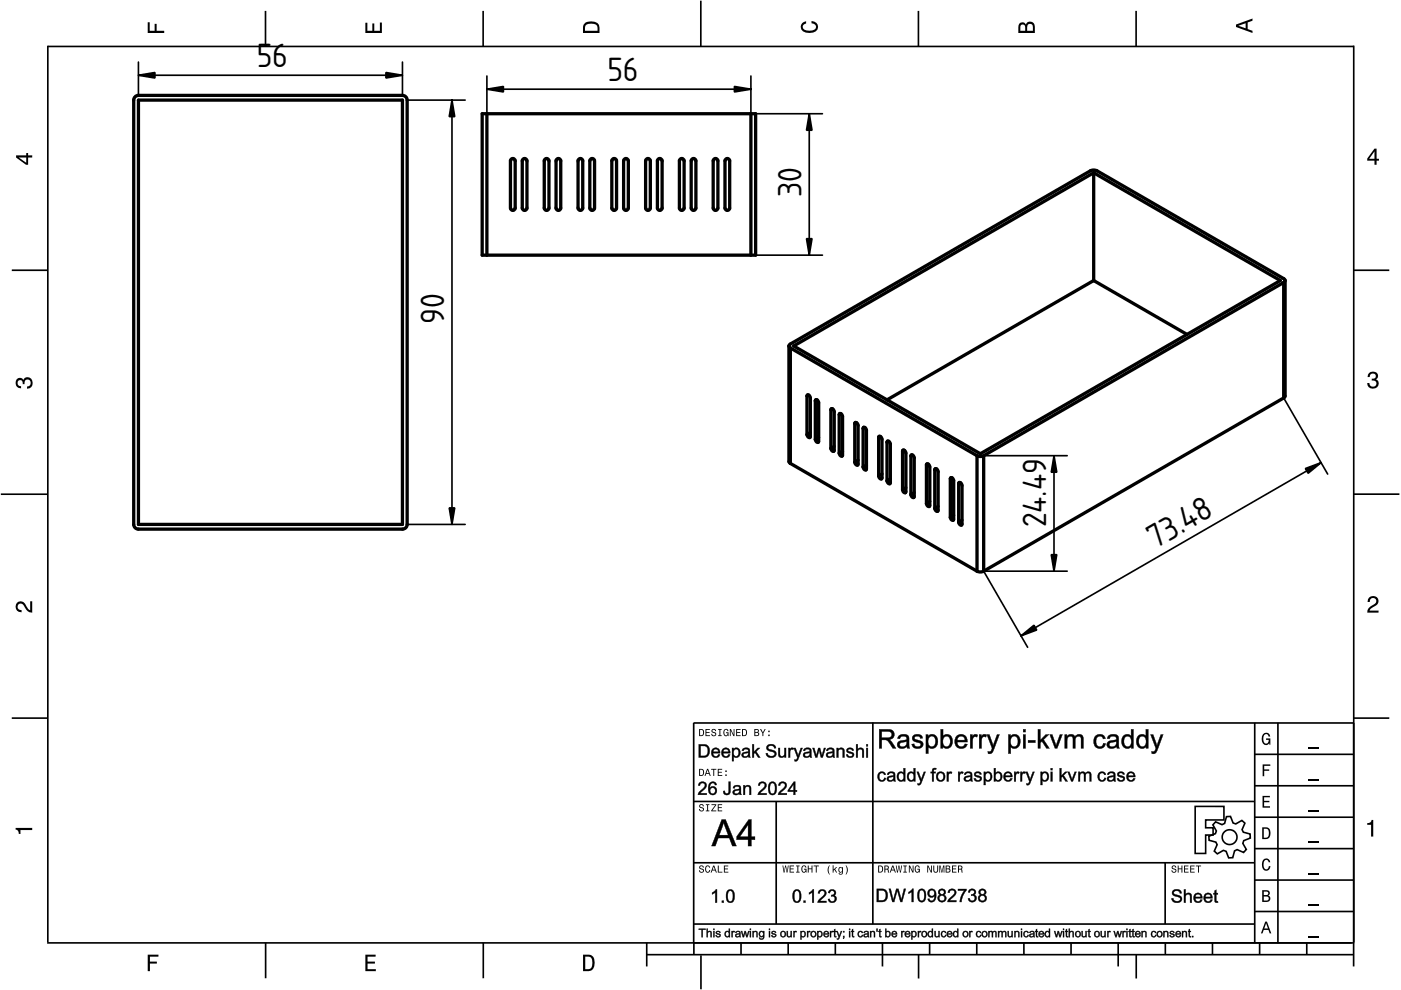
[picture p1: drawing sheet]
<svg xmlns="http://www.w3.org/2000/svg" width="297mm" height="210mm" viewBox="0 0 297 210" stroke-linecap="round" stroke-linejoin="round" font-family="sans-serif">
<defs><g id="words">
<g font-size="6.7">
<text x="54.4" y="14.3">56</text>
<text x="128.8" y="17.3">56</text>
<text x="169.9" y="41.8" transform="rotate(-90 169.9 41.8)">30</text>
<text x="94.2" y="68.6" transform="rotate(-90 94.2 68.6)">90</text>
<text x="221.8" y="111.8" transform="rotate(-90 221.8 111.8)">24.49</text>
<text x="245" y="116.4" transform="rotate(-30 245 116.4)">73.48</text>
</g>
</g></defs>
<g fill="none" stroke="#000" stroke-width=".35">
<path d="M10.1 9.9h277M10.1 9.7v190.1M56.3 2.3v7.5M102.4 2.3v7.5M148.6 .1v9.8M194.7 2.3v7.5M240.9 2.3v7.5M287 9.7v195.2M2.5 57.3h7.5M287.1 57.3h7.5M.2 104.8h10M287 104.8h9.7"/>
<path d="M2.5 152.3h7.5M147 153.3h140.1M147.1 153.3v46.7M185.1 153.2v42.8M266 159.9h21M266 153.3v46.7M270.9 153.3v46.7M287.1 152.3h7.5M147 169.9h119M164.6 169.9v26M266 179.9h21M266 173.3h21"/>
<path d="M266 166.6h21M10 199.9h277.1M56.3 199.9v7.5M102.5 199.9v7.5M137.1 199.9v5M147 195.9h119M147 182.9h119M147.1 199.9v2.5M157.1 199.9v2.5M167.1 199.9v2.5M177.1 199.9v2.5M187.1 199.9v5"/>
<path d="M197.1 199.9v2.5M207.1 199.9v2.5M217.1 199.9v2.5M227.1 199.9v2.5M237.1 199.9v5M247 182.9v13M247.1 199.9v2.5M257.1 199.9v2.5M266 193.3h21M266 186.6h21M267.1 199.9v2.5M277.1 199.9v2.5"/>
<path d="M137.1 202.4h150M148.6 202.6v7.2M194.8 202.4v5.1M240.9 202.4v5.1"/>
</g>
<g fill="#000">
<path d="M31.3 4.7h.4v1.8h1.1v-1.4h.4v1.4h1.6v.5h-3.5z" fill-rule="evenodd"/>
<path d="M77.5 4.8h.4v1.7h1v-1.5h.5v1.5h1.1v-1.7h.5v2.2h-3.5z" fill-rule="evenodd"/>
<path d="M124 4.9a2.19 2.19 0 0 0-.4 2.1h3.5v-1.2a1.42 1.42 0 0 0-1.7-1.3zM124.3 5.2a2.14 2.14 0 0 1 2.3 .3l.1 1h-2.7l.1-1z" fill-rule="evenodd"/>
<path d="M170.1 4.9l.8-.4v.5a.7 .7 0 0 0-.7 .5 .7 .7 0 0 0 .3 .8 1.69 1.69 0 0 0 2.5-.6 .9 .9 0 0 0-.9-.8v-.5a1.24 1.24 0 0 1 1.3 1.1 1.24 1.24 0 0 1-1 1.4 2.22 2.22 0 0 1-2.5-.7l-.1-.5z" fill-rule="evenodd"/>
<path d="M216.1 5l-.2 .8v1.2h3.5v-1.3a.98 .98 0 0 0-.7-1.1 .98 .98 0 0 0-1.2 .6 .84 .84 0 0 0-1.4-.2zM216.4 5.3a.54 .54 0 0 1 .7-.1 .54 .54 0 0 1 .3 .6v.7h-1.1zM217.9 5.2a.62 .62 0 0 1 .7-.1 .62 .62 0 0 1 .4 .6v.8h-1.2z" fill-rule="evenodd"/>
<path d="M262.1 5.2v.5l3.5 1.3v-.5l-1.1-.3v-1.4l1.1-.4v-.5zM262.6 5.5l1.5-.6v1.1z" fill-rule="evenodd"/>
<path d="M3.4 32.9v.5l2.1 1.5h.5v-1.5h.8v-.5h-.8v-.5h-.4v.5zM4 33.4h1.6v1.1z" fill-rule="evenodd"/>
<path d="M291.4 31.5l-1.5 2.1v.5h1.5v.8h.5v-.8h.5v-.4h-.5v-2.2zM291.4 32.1v1.6h-1.1z" fill-rule="evenodd"/>
<path d="M3.6 80.4a.86 .86 0 0 1 1.4 .1 1.06 1.06 0 0 1 1.2-.5 1.06 1.06 0 0 1 .7 1.2 1.1 1.1 0 0 1-1.2 1.2v-.5a.71 .71 0 0 0 .8-.9 .71 .71 0 0 0-1.3-.1v.6h-.4a.61 .61 0 0 0-.3-.8 .61 .61 0 0 0-.8 .2 .61 .61 0 0 0 .2 .8l.6 .2v.4a1.15 1.15 0 0 1-1.2-.6 1.15 1.15 0 0 1 .3-1.3z" fill-rule="evenodd"/>
<path d="M290.3 79.1a1.08 1.08 0 0 1 1.3-.2 1.08 1.08 0 0 1 .5 1.3l-.4 .2a1.06 1.06 0 0 1 .6 1.3 1.06 1.06 0 0 1-1.2 .7 1.1 1.1 0 0 1-1.2-1.2h.4a.71 .71 0 0 0 1 .8 .71 .71 0 0 0 .1-1.3h-.6v-.4a.61 .61 0 0 0 .8-.3 .61 .61 0 0 0-.2-.8 .61 .61 0 0 0-.8 .2l-.2 .5h-.4z" fill-rule="evenodd"/>
<path d="M3.6 127.8a1.22 1.22 0 0 1 2 .7l.4 .6 .4 .3v-1.9h.4v2.4a1.8 1.8 0 0 1-1.7-1.4 .71 .71 0 0 0-.9-.5 .71 .71 0 0 0-.5 .8 .71 .71 0 0 0 .9 .6v.4a1.18 1.18 0 0 1-1.2-.6 1.18 1.18 0 0 1 .2-1.4z" fill-rule="evenodd"/>
<path d="M290.3 126.7a1.18 1.18 0 0 1 1.9 .3 1.18 1.18 0 0 1-1 1.7l-.5 .3-.3 .5h1.9v.4h-2.4a1.8 1.8 0 0 1 1.4-1.7 .71 .71 0 0 0 .5-.9 .71 .71 0 0 0-.9-.5 .71 .71 0 0 0-.5 .8h-.4z" fill-rule="evenodd"/>
<path d="M148.2 154.6v1.5h.5a.77 .77 0 0 0 .6-.8 .77 .77 0 0 0-.6-.7zM148.4 154.8a.58 .58 0 0 1 .7 .5 .58 .58 0 0 1-.7 .6zM149.6 154.6v1.5h.9v-.2h-.7v-.5h.6v-.2h-.6v-.4h.7v-.2zM151 154.7a.53 .53 0 0 0 0 .6 .53 .53 0 0 0 .6 .2 .32 .32 0 0 1-.3 .5 .32 .32 0 0 1-.3-.4h-.2a.5 .5 0 0 0 .7 .5 .5 .5 0 0 0 .1-.8l-.4-.1a.28 .28 0 0 1-.1-.4 .28 .28 0 0 1 .4-.1 .28 .28 0 0 1 .1 .3h.2a.51 .51 0 0 0-.3-.4 .51 .51 0 0 0-.5 .1zM152.3 154.6v.2h.2v1.1h-.2v.2h.7v-.2h-.3v-1.1h.3v-.2zM153.5 154.7a.81 .81 0 0 0 .5 1.4l.3-.2 .2 .2v-.8h-.6v.1h.4l-.2 .5a.6 .6 0 0 1-.5-.6 .6 .6 0 0 1 .4-.6l.2 .3h.3l-.2-.3a.53 .53 0 0 0-.8 0zM154.7 154.6v1.5h.2v-1.3l.6 1.3h.2v-1.5h-.2v1.2l-.5-1.2zM156.1 154.6v1.5h.9v-.2h-.7v-.5h.6v-.2h-.6v-.4h.7v-.2zM157.3 154.6v1.5h.5a.77 .77 0 0 0 .6-.8 .77 .77 0 0 0-.6-.7zM157.5 154.8a.57 .57 0 0 1 .7 .5 .57 .57 0 0 1-.7 .6zM159.9 154.6v1.5h.6a.42 .42 0 0 0 .5-.3 .42 .42 0 0 0-.3-.5l.2-.2-.1-.4zM160.1 154.8h.3a.23 .23 0 0 1 .3 .2 .23 .23 0 0 1-.3 .2h-.3zM160.1 155.4h.4a.26 .26 0 0 1 .3 .2 .26 .26 0 0 1-.3 .3h-.4zM161.1 154.6l.5 .9v.6h.2v-.6l.5-.9h-.2l-.4 .7-.3-.7zM162.9 155.8v.3h.3v-.3zM162.9 154.9v.3h.3v-.3z" fill-rule="evenodd"/>
<path d="M267.8 155.7a.85 .85 0 0 1 .9-.3 .85 .85 0 0 1 .6 .8h-.3l-.1-.3a.49 .49 0 0 0-.4-.3 .49 .49 0 0 0-.5 .3 1.2 1.2 0 0 0 .4 1.8 .66 .66 0 0 0 .6-.8h-.6v-.3h.9v1.3h-.1l-.1-.3-.3 .3a.85 .85 0 0 1-1.2-.7v-1.1z" fill-rule="evenodd"/>
<path d="M3.3 175.5h3.5v.5h-2.5v.8h-.3a.77 .77 0 0 0-.7-.9z" fill-rule="evenodd"/>
<path d="M148.4 170.6a.53 .53 0 0 0 0 .6 .53 .53 0 0 0 .6 .2 .32 .32 0 0 1-.3 .5 .32 .32 0 0 1-.3-.4h-.2a.5 .5 0 0 0 .7 .6 .5 .5 0 0 0 .1-.9l-.4-.1a.28 .28 0 0 1-.1-.4 .28 .28 0 0 1 .4-.1 .28 .28 0 0 1 .1 .4h.2a.51 .51 0 0 0-.3-.5 .51 .51 0 0 0-.5 .1zM149.7 170.5v.2h.2v1.1h-.2v.2h.7v-.2h-.3v-1.1h.3v-.2zM150.8 170.5v.2h.8l-.8 1.3h1.1v-.2h-.9l.9-1.3zM152.2 170.5v1.5h.9v-.2h-.7v-.5h.6v-.1h-.6v-.5h.7v-.2z" fill-rule="evenodd"/>
<path d="M148.2 163v1.5h.5a.77 .77 0 0 0 .6-.7 .77 .77 0 0 0-.6-.8zM148.4 163.2a.58 .58 0 0 1 .7 .6 .58 .58 0 0 1-.7 .5zM149.9 163l-.5 1.5h.2l.1-.4h.6l.2 .4h.2l-.6-1.5zM150 163.2l.3 .7h-.5zM150.8 163v.2h.4v1.3h.2v-1.3h.5v-.2zM152.2 163v1.5h.9v-.2h-.7v-.5h.6v-.2h-.6v-.4h.7v-.2zM153.8 164.2v.3h.3v-.3zM153.8 163.4v.3h.3v-.3z" fill-rule="evenodd"/>
<path d="M267.7 168.7h1.5v.3h-1.2v.8h1.1v.3h-1.1v.8h1.3v.3h-1.6z" fill-rule="evenodd"/>
<path d="M267.7 162.1h1.6v.3h-1.3v.7h1.1v.3h-1.1v1.2h-.3z" fill-rule="evenodd"/>
<path d="M267.6 175.4v2.5h.8a1.37 1.37 0 0 0 .7-2.2 1.56 1.56 0 0 0-1.5-.3zM267.9 175.7a.98 .98 0 0 1 1.2 .7 .98 .98 0 0 1-.7 1.2h-.5z" fill-rule="evenodd"/>
<path d="M289.9 174.5a.77 .77 0 0 0 .9-.7h.4v3.6h-.5v-2.5h-.8z" fill-rule="evenodd"/>
<path d="M148.4 183.6a.53 .53 0 0 0 0 .6 .53 .53 0 0 0 .6 .2 .32 .32 0 0 1-.3 .5 .32 .32 0 0 1-.3-.4h-.2a.5 .5 0 0 0 .7 .6 .5 .5 0 0 0 .1-.9l-.4-.1a.28 .28 0 0 1-.1-.4 .28 .28 0 0 1 .4-.1 .28 .28 0 0 1 .1 .4h.2a.51 .51 0 0 0-.3-.5 .51 .51 0 0 0-.5 .1zM149.6 183.7l-.1 .2a.67 .67 0 0 0 .1 .9 .67 .67 0 0 0 .8 .1l.2-.4h-.2l-.2 .3a.6 .6 0 0 1-.5-.5 .6 .6 0 0 1 .5-.6l.2 .3h.2l-.2-.4a.5 .5 0 0 0-.8 .1zM151.2 183.5l-.5 1.5h.2l.1-.4h.6l.2 .4h.2l-.6-1.5zM151.3 183.7l.3 .7h-.5zM152.2 183.5v1.5h1v-.2h-.8v-1.3zM153.5 183.5v1.5h.9v-.2h-.7v-.5h.6v-.2h-.6v-.4h.7v-.2z" fill-rule="evenodd"/>
<path d="M165.9 183.5l.2 1.5h.2l.3-1.3 .2 1.3h.2l.2-1.5h-.1l-.2 1.3-.2-1.3h-.2l-.2 1.3-.2-1.3zM167.4 183.5v1.5h1v-.2h-.8v-.5h.7v-.2h-.7v-.4h.7v-.2zM168.8 183.5v.2h.3v1.1h-.3v.2h.7v-.2h-.2v-1.1h.2v-.2zM170 183.7a.82 .82 0 0 0 .6 1.3l.3-.2 .1 .2v-.8h-.5v.2h.3l-.2 .4a.6 .6 0 0 1-.5-.5 .6 .6 0 0 1 .5-.6l.2 .3h.2l-.2-.4a.53 .53 0 0 0-.8 .1zM171.3 183.5v1.5h.2v-.7h.6v.7h.2v-1.5h-.2v.6h-.6v-.6zM172.5 183.5v.2h.5v1.3h.2v-1.3h.4v-.2zM175.8 183.5a1.35 1.35 0 0 0 .2 1.9 1.84 1.84 0 0 1 0-1.9zM176.5 183.5v1.5h.2v-.4l.2-.2 .4 .6h.2l-.4-.7 .4-.5h-.2l-.6 .6v-.9zM177.9 184a.59 .59 0 0 0-.2 .7 .59 .59 0 0 0 .7 .3l.1-.2a.31 .31 0 0 1-.1 .5 .31 .31 0 0 1-.4-.2h-.2a.47 .47 0 0 0 .5 .4 .47 .47 0 0 0 .4-.5v-1.2h-.2v.2l-.3-.2zM178 184.1l.1-.1a.42 .42 0 0 1 .4 .4 .42 .42 0 0 1-.4 .5l-.1-.3zM179.3 183.5a1.85 1.85 0 0 1 0 1.9 1.22 1.22 0 0 0 0-1.9z" fill-rule="evenodd"/>
<path d="M186.2 183.5v1.5h.5a.77 .77 0 0 0 .6-.7 .77 .77 0 0 0-.6-.8zM186.4 183.7a.58 .58 0 0 1 .6 .6 .58 .58 0 0 1-.6 .5zM187.5 183.5v1.5h.2v-.6a.45 .45 0 0 1 .5 .1 .45 .45 0 0 1 .1 .5h.2l-.2-.7a.42 .42 0 0 0 .1-.5 .42 .42 0 0 0-.4-.3zM187.7 183.7h.3a.26 .26 0 0 1 .3 .2 .26 .26 0 0 1-.4 .3h-.2zM189.2 183.5l-.6 1.5h.2l.2-.4h.6l.1 .4h.2l-.5-1.5zM189.3 183.7l.2 .7h-.4zM189.9 183.5l.3 1.5h.2l.2-1.3 .2 1.3h.2l.3-1.5h-.2l-.2 1.3-.2-1.3h-.2l-.2 1.3-.2-1.3zM191.5 183.5v.2h.3v1.1h-.3v.2h.8v-.2h-.3v-1.1h.3v-.2zM192.7 183.5v1.5h.2v-1.2l.6 1.2h.2v-1.5h-.2v1.2l-.6-1.2zM194.1 183.7a.81 .81 0 0 0 .5 1.3l.3-.2 .1 .2v-.8h-.5v.2h.3l-.2 .4a.6 .6 0 0 1-.5-.5 .6 .6 0 0 1 .5-.6l.2 .3h.2l-.2-.4a.53 .53 0 0 0-.7 .1zM196.6 183.5v1.5h.2v-1.2l.6 1.2h.2v-1.5h-.2v1.2l-.6-1.2zM197.9 183.5v.9a.52 .52 0 0 0 .5 .6 .52 .52 0 0 0 .5-.6v-.9h-.2v.9a.33 .33 0 0 1-.3 .5 .33 .33 0 0 1-.3-.5v-.9zM199.2 183.5v1.5h.1v-1.4l.3 1.4h.2l.3-1.4v1.4h.1v-1.5h-.2l-.3 1.3-.3-1.3zM200.5 183.5v1.5h.6a.42 .42 0 0 0 .4-.3 .42 .42 0 0 0-.2-.5l.2-.2-.1-.4zM200.7 183.7h.3a.23 .23 0 0 1 .3 .2 .23 .23 0 0 1-.3 .2h-.3zM200.7 184.3h.3a.26 .26 0 0 1 .3 .3 .26 .26 0 0 1-.3 .2h-.3zM201.8 183.5v1.5h1v-.2h-.8v-.5h.7v-.2h-.7v-.4h.8v-.2zM203.1 183.5v1.5h.2v-.6a.45 .45 0 0 1 .5 .1 .45 .45 0 0 1 .1 .5h.2l-.2-.7a.42 .42 0 0 0 .1-.5 .42 .42 0 0 0-.4-.3zM203.3 183.7h.3a.26 .26 0 0 1 .3 .2 .26 .26 0 0 1-.4 .3h-.2z" fill-rule="evenodd"/>
<path d="M248.5 183.6a.53 .53 0 0 0 0 .6 .53 .53 0 0 0 .6 .2 .32 .32 0 0 1-.2 .5 .32 .32 0 0 1-.3-.4h-.2a.5 .5 0 0 0 .6 .6 .5 .5 0 0 0 .2-.9l-.4-.1a.28 .28 0 0 1-.1-.4 .28 .28 0 0 1 .3-.1 .28 .28 0 0 1 .2 .4h.2a.51 .51 0 0 0-.3-.5 .51 .51 0 0 0-.6 .1zM249.7 183.5v1.5h.2v-.7h.6v.7h.2v-1.5h-.2v.6h-.6v-.6zM251 183.5v1.5h1v-.2h-.8v-.5h.7v-.2h-.7v-.4h.8v-.2zM252.3 183.5v1.5h1v-.2h-.8v-.5h.7v-.2h-.7v-.4h.8v-.2zM253.5 183.5v.2h.5v1.3h.2v-1.3h.5v-.2z" fill-rule="evenodd"/>
<path d="M268.3 195.4l-1 2.5h.4l.2-.7h1l.3 .7h.3l-.9-2.5zM268.4 195.8l.4 1.1h-.7z" fill-rule="evenodd"/>
<path d="M267.6 188.7v2.5h1a.7 .7 0 0 0 .7-.5 .7 .7 0 0 0-.4-.8 .61 .61 0 0 0 .3-.8 .61 .61 0 0 0-.7-.4zM267.9 189h.6a.38 .38 0 0 1 .4 .4 .38 .38 0 0 1-.5 .4h-.5zM267.9 190.1h.6a.44 .44 0 0 1 .5 .4 .44 .44 0 0 1-.5 .4h-.6z" fill-rule="evenodd"/>
<path d="M267.8 182.3a.85 .85 0 0 1 .9-.3 .85 .85 0 0 1 .6 .8h-.3l-.1-.2a.47 .47 0 0 0-.4-.3 .47 .47 0 0 0-.4 .3 1.21 1.21 0 0 0 .4 1.7 .64 .64 0 0 0 .5-.7h.4a.89 .89 0 0 1-.8 1 .89 .89 0 0 1-1-.7v-1.1z" fill-rule="evenodd"/>
<path d="M31.3 202.4h2.3v.4h-1.8v1.1h1.5v.4h-1.5v1.6h-.5z" fill-rule="evenodd"/>
<path d="M77.5 202.4h2.1v.4h-1.7v1.1h1.6v.4h-1.6v1.2h1.8v.4h-2.2z" fill-rule="evenodd"/>
<path d="M123.6 202.4v3.5h1.2a1.42 1.42 0 0 0 1.3-1.7 1.38 1.38 0 0 0-1.3-1.8zM124.1 202.8l1 .1a1.89 1.89 0 0 1 0 2.5l-1 .1z" fill-rule="evenodd"/>
</g>
<path d="M277.3 158.6h2.2M277.3 178.6h2.2M277.3 172h2.2M277.3 165.3h2.2M277.3 198.6h2.2M277.3 192h2.2M277.3 185.3h2.2" fill="none" stroke="#000" stroke-width=".25"/>
<g fill="#000">
<path d="M186.4 154.6h1.8a1.14 1.14 0 0 1 1.4 .9 1.14 1.14 0 0 1-1.1 1.3l.6 .5 .9 1.4h-.7l-.5-.9-.9-.9h-1l.1 1.8h-.6zM186.4 154.6v4.1h.5v-1.9l1.2 .2 1.2 1.7h.7l-1.2-1.7-.5-.2a1.09 1.09 0 0 0 1.3-1.2 1.09 1.09 0 0 0-1.4-.9zM186.9 155.1v1.3h1.2a.66 .66 0 0 0 .9-.6 .66 .66 0 0 0-.8-.7zM186.9 155h1.3a.74 .74 0 0 1 .9 .8 .74 .74 0 0 1-1 .7h-1.2zM190.6 155.9a1.34 1.34 0 0 1 2.2 .5v1.7l.2 .6h-.6l-.1-.4a1.27 1.27 0 0 1-2.1-.2 1.23 1.23 0 0 1 1.5-1.2l.5-.1a.74 .74 0 0 0-.6-.7 .74 .74 0 0 0-.8 .6l-.5-.1zM190.7 156l-.4 .6h.5a.76 .76 0 0 1 .5-.6 .76 .76 0 0 1 .8 .3v-.1a.37 .37 0 0 1 .2 .4 .37 .37 0 0 1-.3 .3l-1.1 .2a.9 .9 0 0 0-.6 1 1.27 1.27 0 0 0 2 .1l.1 .5h.5l-.2-.6v-1.8a1.37 1.37 0 0 0-2-.3zM190.9 157.6a.5 .5 0 0 0 .1 .7 .5 .5 0 0 0 .7-.1l.5-.3v-.7zM190.9 157.5l1.4-.4a.92 .92 0 0 1-.4 1.1 .92 .92 0 0 1-1.2-.1zM193.6 156l.1-.1a1.21 1.21 0 0 1 2 .6l-.6 .1a.64 .64 0 0 0-.5-.5 .64 .64 0 0 0-.7 .4l.7 .4a.93 .93 0 0 1 1.1 .5 .93 .93 0 0 1-.3 1.1 1.26 1.26 0 0 1-2.1-.8h.5a.76 .76 0 0 0 .6 .6 .76 .76 0 0 0 .7-.3v-.4l-.3-.1a1.35 1.35 0 0 1-1.4-1zM193.6 156a.77 .77 0 0 0-.1 .9 .77 .77 0 0 0 .8 .4l.3 .1a.5 .5 0 0 1 .6 .5 .5 .5 0 0 1-.6 .5l-.6-.2-.2-.5-.5 .1a1.23 1.23 0 0 0 1.2 .9 1.23 1.23 0 0 0 1.2-.9 1.59 1.59 0 0 0-1.5-1l-.3-.1a.63 .63 0 0 1 .4-.7 .63 .63 0 0 1 .8 .3v.3l.5-.1a1.23 1.23 0 0 0-2-.5zM196.3 155.7h.5v.4a1.16 1.16 0 0 1 1.3-.4 1.16 1.16 0 0 1 .8 1.2 1.31 1.31 0 0 1-.5 1.6 1.31 1.31 0 0 1-1.6-.1l.1 1.4h-.6zM196.3 155.7v4.1h.5v-1.6a1.18 1.18 0 0 0 1.4 .3 1.18 1.18 0 0 0 .6-1.3 1.15 1.15 0 0 0-.6-1.4 1.15 1.15 0 0 0-1.5 .5l.1-.6zM197 156.4a1.2 1.2 0 0 0 .5 1.9 1.16 1.16 0 0 0 .8-1.1 1.16 1.16 0 0 0-.7-1.1zM197 156.3a.83 .83 0 0 1 1-.1 .83 .83 0 0 1 .4 1 .88 .88 0 0 1-.8 1.2 .88 .88 0 0 1-.9-1.2zM199.4 154.6h.6l-.1 1.5a1.1 1.1 0 0 1 1.9 .1 1.59 1.59 0 0 1 .1 1.7 1.59 1.59 0 0 1-1.4 .8l-.6-.4v.4h-.5zM199.5 154.6v4.1h.4v-.5a1.16 1.16 0 0 0 1.4 .3 1.16 1.16 0 0 0 .6-1.3 1.15 1.15 0 0 0-.6-1.3 1.15 1.15 0 0 0-1.4 .3v-1.6zM200.2 156.4a1.08 1.08 0 0 0-.3 1.2 1.08 1.08 0 0 0 1 .6 1.2 1.2 0 0 0-.2-2.1zM200.1 156.3a.84 .84 0 0 1 1.1-.1 .84 .84 0 0 1 .3 1 .82 .82 0 0 1-.4 1 .82 .82 0 0 1-1.1-.3l-.1-.7zM202.8 156.1a1.38 1.38 0 0 1 1.6-.3 1.38 1.38 0 0 1 .7 1.6l-2.1-.1a.83 .83 0 0 0 .6 1 .83 .83 0 0 0 1-.6h.5a1.2 1.2 0 0 1-1.6 1 1.62 1.62 0 0 1-.7-2.6zM202.8 156.1a1.47 1.47 0 0 0-.1 2 1.47 1.47 0 0 0 1.9 .3l.5-.6-.5-.1a.85 .85 0 0 1-1.1 .6 .85 .85 0 0 1-.6-1h2.2a1.32 1.32 0 0 0-.7-1.4 1.32 1.32 0 0 0-1.6 .2zM203.2 156.3l-.2 .6h1.5a.76 .76 0 0 0-.4-.7 .76 .76 0 0 0-.9 .1zM203.2 156.3l.6-.3 .4 .2 .3 .3 .1 .5h-1.7zM205.7 155.7h.5v.5a.68 .68 0 0 1 .4-.5 .68 .68 0 0 1 .7 .2l-.2 .5a.55 .55 0 0 0-.8 .2l-.1 2.1h-.5zM205.7 155.7v3h.5v-1.6a.67 .67 0 0 1 .1-.7 .67 .67 0 0 1 .8-.1l.2-.4a.76 .76 0 0 0-1.2 .3l.1-.5zM207.6 155.7h.5v.5a.68 .68 0 0 1 .4-.5 .68 .68 0 0 1 .7 .2l-.2 .5a.55 .55 0 0 0-.8 .2l-.1 2.1h-.5zM207.6 155.7v3h.5v-1.6a.66 .66 0 0 1 .1-.8 .66 .66 0 0 1 .8 0l.2-.4a.76 .76 0 0 0-1.2 .3l.1-.5zM209.2 155.7h.6l.8 2.4 .8-2.4h.6l-1.5 3.7a.72 .72 0 0 1-1 .4l-.1-.5h.6l.3-.6zM209.2 155.7l1.1 3.1a.6 .6 0 0 1-.9 .5l.1 .5a.81 .81 0 0 0 1-.5l1.4-3.6h-.5l-.9 2.4-.7-2.4zM213.8 155.7h.5v.4a1.16 1.16 0 0 1 1.3-.4 1.16 1.16 0 0 1 .8 1.2 1.31 1.31 0 0 1-.5 1.6 1.31 1.31 0 0 1-1.6-.1v1.4h-.5zM213.8 155.7v4.1h.5v-1.6a1.18 1.18 0 0 0 1.4 .3 1.18 1.18 0 0 0 .6-1.3 1.15 1.15 0 0 0-.7-1.4 1.15 1.15 0 0 0-1.4 .5l.1-.6zM214.5 156.4a1.2 1.2 0 0 0 .5 1.9 1.16 1.16 0 0 0 .8-1.1 1.16 1.16 0 0 0-.8-1.1zM214.5 156.3a.83 .83 0 0 1 1-.1 .83 .83 0 0 1 .4 1 .88 .88 0 0 1-.8 1.2 .88 .88 0 0 1-.9-1.2zM216.9 154.6h.6v.7h-.6zM216.9 154.6v.6h.5v-.6zM216.9 155.7h.6v3h-.6zM216.9 155.7v3h.5v-3zM217.9 156.9h1.6v.6h-1.6zM218 157v.5h1.5v-.5zM220 154.6h.6v2.3l1.1-1.2h.8l-1.2 1.1 1.3 1.9h-.7l-1-1.5-.3 .3v1.2h-.6zM220.1 154.6v4.1h.5l-.1-1.2 .4-.4 1 1.6h.5l-1.2-1.9 1.2-1.1h-.7l-1.2 1.3 .1-2.4zM222.5 155.7h.6l.8 2.4 .8-2.4h.6l-1.1 3h-.5zM222.6 155.7l1.1 3h.4l1.1-3h-.5l-.8 2.5-.8-2.5zM225.7 155.7h.5v.5a.98 .98 0 0 1 1.7 0 .97 .97 0 0 1 1.1-.5 .97 .97 0 0 1 .7 1v2h-.5v-1.9a.6 .6 0 0 0-.7-.7 .6 .6 0 0 0-.5 .9v1.7h-.6v-1.9a.59 .59 0 0 0-.6-.7 .59 .59 0 0 0-.5 .8v1.8h-.6zM225.8 155.7v3h.5l-.1-1.6a.72 .72 0 0 1 .4-.9 .72 .72 0 0 1 .9 .4v2.1h.5l-.1-1.7a.68 .68 0 0 1 .6-.9 .68 .68 0 0 1 .8 .7l-.1 1.9h.5v-2a.91 .91 0 0 0-.8-1 .91 .91 0 0 0-1 .6 .94 .94 0 0 0-.9-.6 .94 .94 0 0 0-.8 .6v-.6zM232.3 156a1.21 1.21 0 0 1 1.2-.4 1.21 1.21 0 0 1 .9 1l-.5 .1a.78 .78 0 0 0-1-.6 .78 .78 0 0 0-.5 1.1 .77 .77 0 0 0 .5 1.1 .77 .77 0 0 0 1-.8l.5 .1a1.31 1.31 0 0 1-1.5 1.2 1.31 1.31 0 0 1-1.1-1.6l.2-.8zM232.3 156a1.48 1.48 0 0 0-.3 1.9 1.48 1.48 0 0 0 1.7 .7l.5-.4 .2-.5-.5-.1a.78 .78 0 0 1-.8 .8 .78 .78 0 0 1-.7-.8 1 1 0 0 1 .1-1.2 1 1 0 0 1 1-.3l.4 .6 .5-.1a1.22 1.22 0 0 0-2.1-.6zM235.1 155.9a1.34 1.34 0 0 1 2.1 .5v1.7l.2 .6h-.6l-.1-.4a1.27 1.27 0 0 1-2-.2 1.23 1.23 0 0 1 1.5-1.2l.5-.1a.74 .74 0 0 0-.7-.7 .74 .74 0 0 0-.8 .6l-.5-.1zM235.1 156l-.4 .6h.5a.76 .76 0 0 1 .6-.6 .76 .76 0 0 1 .8 .3v-.1a.37 .37 0 0 1 .2 .4 .37 .37 0 0 1-.3 .3l-1.1 .2a.9 .9 0 0 0-.7 1 1.27 1.27 0 0 0 2.1 .1v.5h.5l-.1-.6v-1.8a1.37 1.37 0 0 0-2.1-.3zM235.4 157.6a.5 .5 0 0 0 0 .7 .5 .5 0 0 0 .7-.1l.5-.3 .1-.7zM235.3 157.5l1.4-.4a.92 .92 0 0 1-.4 1.1 .92 .92 0 0 1-1.1-.1zM238.2 156a1.05 1.05 0 0 1 1.6 .1v-1.5h.5v4.1h-.5l.1-.4a1.02 1.02 0 0 1-1.7 .1 1.93 1.93 0 0 1 0-2.4zM238.2 156a1.51 1.51 0 0 0-.3 1.7 1.51 1.51 0 0 0 1.5 .9l.5-.5v.6h.4v-4.1h-.5l.1 1.6a1.04 1.04 0 0 0-1.7-.2zM238.5 156.4a1.22 1.22 0 0 0 .6 1.9 1.14 1.14 0 0 0 .7-1.1 1.14 1.14 0 0 0-.7-1.1zM238.5 156.3a.86 .86 0 0 1 1.1-.1 .86 .86 0 0 1 .3 1 .87 .87 0 0 1-.9 1.2 .87 .87 0 0 1-.7-1.2zM241.3 156a1.05 1.05 0 0 1 1.7 .1l-.1-1.5h.6v4.1h-.6l.1-.4a1.02 1.02 0 0 1-1.7 .1 1.93 1.93 0 0 1 0-2.4zM241.4 156a1.51 1.51 0 0 0-.4 1.7 1.51 1.51 0 0 0 1.5 .9l.5-.5v.6h.4v-4.1h-.4v1.6a1.04 1.04 0 0 0-1.6-.2zM241.7 156.4a1.22 1.22 0 0 0 .5 1.9 1.14 1.14 0 0 0 .8-1.1 1.14 1.14 0 0 0-.8-1.1zM241.6 156.3a.86 .86 0 0 1 1.1-.1 .86 .86 0 0 1 .3 1 .87 .87 0 0 1-.8 1.2 .87 .87 0 0 1-.8-1.2zM243.9 155.7h.6l.8 2.4 .8-2.4h.6l-1.5 3.7a.72 .72 0 0 1-1 .4l-.1-.5h.6l.4-.6zM244 155.7l1.1 3.1a.6 .6 0 0 1-.9 .5v.5a1.07 1.07 0 0 0 1.3-1.1l1.1-3h-.5l-.8 2.4-.8-2.4z"/>
<path d="M186.4 154.6h1.8a1.12 1.12 0 0 1 1.4 1 1.12 1.12 0 0 1-1.1 1.2l.6 .6 .9 1.3h-.7l-.5-.9a1.34 1.34 0 0 0-1.2-.9h-.7v1.8h-.5zM186.9 155.1v1.3h1.2a.7 .7 0 0 0 1-.6 .7 .7 0 0 0-.9-.7zM190.6 156a1.41 1.41 0 0 1 2.1 .3l.2 2.4h-.5l-.1-.4a1.2 1.2 0 0 1-2.1-.4 1.27 1.27 0 0 1 1.5-1h.3a.41 .41 0 0 0 .2-.5 .41 .41 0 0 0-.4-.3l-.8 .1-.2 .4h-.5zM190.9 157.5a.54 .54 0 0 0 .1 .8 .54 .54 0 0 0 .7 0 .9 .9 0 0 0 .5-1.1zM193.6 156a1.22 1.22 0 0 1 2 .5l-.5 .1a.65 .65 0 0 0-.6-.5 .65 .65 0 0 0-.6 .5l.3 .2a1.42 1.42 0 0 1 1.5 1 1.24 1.24 0 0 1-1.2 1 1.24 1.24 0 0 1-1.2-1l.5-.1a.7 .7 0 0 0 .7 .6 .7 .7 0 0 0 .7-.6l-.2-.2a1.66 1.66 0 0 1-1.6-1zM196.3 155.7h.5v.4a1.19 1.19 0 0 1 1.4-.3 1.19 1.19 0 0 1 .6 1.4 1.22 1.22 0 0 1-.5 1.3 1.22 1.22 0 0 1-1.5-.1v1.4h-.5zM197 156.4a1.23 1.23 0 0 0 .5 1.9 1.2 1.2 0 0 0 .8-1.1 1.2 1.2 0 0 0-.7-1.1zM199.5 154.6h.4v1.5a1.26 1.26 0 0 1 1.6-.1 1.26 1.26 0 0 1 .4 1.5 1.16 1.16 0 0 1-.7 1.1 1.16 1.16 0 0 1-1.3-.3v.4h-.4zM200.1 156.4a1.12 1.12 0 0 0-.2 1.2 1.12 1.12 0 0 0 1 .7 1.23 1.23 0 0 0 .6-1.2 1.23 1.23 0 0 0-.8-1zM202.8 156.1a1.36 1.36 0 0 1 1.6-.3 1.36 1.36 0 0 1 .7 1.5h-2.2a.85 .85 0 0 0 .7 1 .85 .85 0 0 0 1-.6l.5 .1a1.43 1.43 0 0 1-2 .8 1.43 1.43 0 0 1-.6-2zM203.2 156.3l-.2 .6h1.6a.8 .8 0 0 0-.5-.7 .8 .8 0 0 0-.9 .1zM205.7 155.7h.5v.5a.71 .71 0 0 1 1.1-.4l-.2 .5a.65 .65 0 0 0-.7 .1 .65 .65 0 0 0-.2 .7v1.6h-.5zM207.6 155.7h.5v.5a.71 .71 0 0 1 1.1-.4l-.2 .5a.65 .65 0 0 0-.7 .1 .65 .65 0 0 0-.2 .7v1.6h-.5zM209.2 155.7h.6l.8 2.4 .8-2.4h.5l-1.1 3a1.05 1.05 0 0 1-1.3 1.1l-.1-.5a.65 .65 0 0 0 .9-.6zM213.8 155.7h.5v.4a1.19 1.19 0 0 1 1.4-.3 1.19 1.19 0 0 1 .6 1.4 1.22 1.22 0 0 1-.6 1.3 1.22 1.22 0 0 1-1.4-.1v1.4h-.5zM214.5 156.4a1.23 1.23 0 0 0 .5 1.9 1.2 1.2 0 0 0 .8-1.1 1.2 1.2 0 0 0-.8-1.1zM216.9 154.6h.5v.6h-.5zM216.9 155.7h.5v3h-.5zM218 157h1.5v.5h-1.5zM220.1 154.6h.5v2.3l1.1-1.2h.7l-1.1 1.1 1.2 1.9h-.6l-1-1.5-.3 .3v1.2h-.5zM222.6 155.7h.5l.8 2.4 .8-2.4h.5l-1.1 3h-.4zM225.8 155.7h.4v.5a.98 .98 0 0 1 1.7 0 .95 .95 0 0 1 1.1-.5 .95 .95 0 0 1 .7 1v2h-.5v-1.9a.64 .64 0 0 0-.7-.7 .64 .64 0 0 0-.5 .9v1.7h-.5v-1.9a.63 .63 0 0 0-.7-.7 .63 .63 0 0 0-.5 .8v1.8h-.5zM232.3 156a1.24 1.24 0 0 1 2.1 .6l-.5 .1a.8 .8 0 0 0-1.1-.6 .8 .8 0 0 0-.4 1.1 .8 .8 0 0 0 .5 1.1 .8 .8 0 0 0 1-.7l.5 .1a1.32 1.32 0 0 1-1.7 1 1.32 1.32 0 0 1-.8-1.8zM235.1 156a1.41 1.41 0 0 1 2.1 .3l.1 2.4h-.5l-.1-.4a1.2 1.2 0 0 1-2-.4 1.27 1.27 0 0 1 1.5-1h.3a.41 .41 0 0 0 .2-.5 .41 .41 0 0 0-.5-.3l-.7 .1-.3 .4h-.5zM235.3 157.5a.54 .54 0 0 0 .1 .8 .54 .54 0 0 0 .7 0 .9 .9 0 0 0 .6-1.1zM238.2 156a1.07 1.07 0 0 1 1.6 .1v-1.5h.5v4.1h-.4v-.4a1.25 1.25 0 0 1-1.6 .2 1.25 1.25 0 0 1-.5-1.6zM238.5 156.4a1.26 1.26 0 0 0 .6 1.9 1.18 1.18 0 0 0 .8-1.1 1.18 1.18 0 0 0-.8-1.1zM241.3 156a1.07 1.07 0 0 1 1.7 .1v-1.5h.4v4.1h-.4v-.4a1.25 1.25 0 0 1-1.6 .2 1.25 1.25 0 0 1-.5-1.6zM241.6 156.4a1.26 1.26 0 0 0 .6 1.9 1.18 1.18 0 0 0 .8-1.1 1.18 1.18 0 0 0-.8-1.1zM244 155.7h.5l.8 2.4 .8-2.4h.5l-1.1 3a1.05 1.05 0 0 1-1.3 1.1v-.5a.65 .65 0 0 0 .9-.6z"/>
<path d="M148.1 157.8h1.4l.5 .3a1.41 1.41 0 0 1 .5 1.5 1.17 1.17 0 0 1-1.3 1h-1.1zM148.2 157.8v2.8h1a1.42 1.42 0 0 0 1.2-1 1.42 1.42 0 0 0-.4-1.5l-.5-.2zM148.5 158.2v2.1l.6-.1a1.08 1.08 0 0 0 1-.8 1.08 1.08 0 0 0-.5-1.1zM148.5 158.1h.6a1.13 1.13 0 0 1 1 1 1.13 1.13 0 0 1-.7 1.2h-.9zM151 158.8a.96 .96 0 0 1 1.2-.2 .96 .96 0 0 1 .5 1.1h-1.5a.56 .56 0 0 0 .4 .6 .56 .56 0 0 0 .7-.4l.4 .1a.83 .83 0 0 1-1.2 .7 1.16 1.16 0 0 1-.5-1.9zM151.1 158.9a1 1 0 0 0-.1 1.4 1 1 0 0 0 1.4 0l.3-.3h-.4a.59 .59 0 0 1-.7 .4 .59 .59 0 0 1-.4-.8l1.5 .1a1.1 1.1 0 0 0-.9-1.1zM151.4 159l-.2 .4h1.1a.51 .51 0 0 0-.3-.5 .51 .51 0 0 0-.6 .1zM151.3 159l.5-.2 .3 .1 .3 .5h-1.3zM153.2 158.8a.96 .96 0 0 1 1.2-.2 .96 .96 0 0 1 .4 1.1h-1.5a.56 .56 0 0 0 .5 .6 .56 .56 0 0 0 .7-.4l.3 .1a.83 .83 0 0 1-1.2 .7 1.16 1.16 0 0 1-.4-1.9zM153.2 158.9a1 1 0 0 0 0 1.4 1 1 0 0 0 1.4 0l.2-.3h-.4a.59 .59 0 0 1-.7 .4 .59 .59 0 0 1-.4-.8l1.5 .1a1.1 1.1 0 0 0-.9-1.1zM153.5 159l-.2 .4h1.1a.51 .51 0 0 0-.3-.5 .51 .51 0 0 0-.6 .1zM153.5 159l.4-.2 .3 .1 .3 .5h-1.2zM155.2 158.6h.4l-.1 .3a.79 .79 0 0 1 .9-.4 .79 .79 0 0 1 .6 .7 .96 .96 0 0 1-.3 1.2 .96 .96 0 0 1-1.2 0l.1 1h-.4zM155.2 158.6v2.8h.4l-.1-1.1a.86 .86 0 0 0 1.2 .1 .86 .86 0 0 0 .2-1.2 .74 .74 0 0 0-.6-.6 .74 .74 0 0 0-.8 .4v-.4zM155.7 159a.73 .73 0 0 0-.1 .8 .73 .73 0 0 0 .7 .5 .75 .75 0 0 0 .3-.8 .75 .75 0 0 0-.7-.6zM155.7 159a.65 .65 0 0 1 .8 0 .65 .65 0 0 1 .1 .8 .59 .59 0 0 1-.7 .6 .59 .59 0 0 1-.4-.8zM157.4 158.8a.88 .88 0 0 1 1-.3 .88 .88 0 0 1 .6 .8l.2 1.3h-.5v-.2a.73 .73 0 0 1-1.1 .3 .73 .73 0 0 1-.1-1.1l1.1-.3a.49 .49 0 0 0-.5-.4 .49 .49 0 0 0-.5 .4l-.3-.1zM157.5 158.8l-.2 .4h.3a.52 .52 0 0 1 .4-.4 .52 .52 0 0 1 .5 .1l.2 .5-1 .1a.6 .6 0 0 0-.3 1 .99 .99 0 0 0 1.3-.2v.3h.4l-.1-.4v-1.2a.97 .97 0 0 0-1.5-.2zM157.7 159.9a.43 .43 0 0 0 .4 .5 .43 .43 0 0 0 .4-.4l.1-.4zM157.7 159.8l1-.3a.62 .62 0 0 1-.3 .8 .62 .62 0 0 1-.8-.2zM159.5 157.8h.4l-.1 1.6 .8-.8h.6l-.9 .7 .9 1.3h-.5l-.6-1-.3 .2 .1 .8h-.4zM159.5 157.8v2.8h.3v-.8l.3-.3 .6 1.1h.4l-.8-1.3 .8-.7h-.4l-.9 .9v-1.7zM162.7 158a1.12 1.12 0 0 1 1.9 .6l-.4 .1a.64 .64 0 0 0-.6-.6 .64 .64 0 0 0-.7 .5l.6 .3a.93 .93 0 0 1 1.1 1 .93 .93 0 0 1-1.3 .8 .91 .91 0 0 1-.9-1l.3-.1a.75 .75 0 0 0 .7 .7 .75 .75 0 0 0 .8-.6l-1.3-.6a.67 .67 0 0 1-.2-1.1zM162.8 158a.75 .75 0 0 0-.1 .9 .75 .75 0 0 0 .7 .4l.5 .2a.49 .49 0 0 1 .4 .6 .49 .49 0 0 1-.7 .3 .69 .69 0 0 1-.9-.7h-.3a1.12 1.12 0 0 0 1 .9 1.12 1.12 0 0 0 1.2-.8l-.2-.4-.3-.3-1.2-.3a.63 .63 0 0 1 .4-.8 .63 .63 0 0 1 .8 .3l.1 .3h.3a1.02 1.02 0 0 0-1.7-.6zM165 158.6h.4v1.5a.49 .49 0 0 0 .6 .2 .49 .49 0 0 0 .3-.6v-1.1h.4v2h-.4v-.3a.73 .73 0 0 1-.7 .4 .73 .73 0 0 1-.6-.5zM165 158.6l.1 1.2a.68 .68 0 0 0 .5 .8 .68 .68 0 0 0 .8-.4l-.1 .4h.3v-2h-.3v1.1a.55 .55 0 0 1-.4 .7 .55 .55 0 0 1-.6-.7l.1-1.1zM167.1 158.6h.4v.3a.47 .47 0 0 1 .3-.4 .47 .47 0 0 1 .5 .2l-.1 .3h-.4l-.2 .2-.1 1.4h-.4zM167.2 158.6v2h.3v-1a.46 .46 0 0 1 .1-.6 .46 .46 0 0 1 .5 0l.2-.3a.61 .61 0 0 0-.9 .2l.1-.3zM168.2 158.6h.5l.5 1.6 .6-1.6h.4l-1 2.5a.49 .49 0 0 1-.8 .3v-.4l.5-.1 .2-.3zM168.3 158.6l.8 2-.3 .5h-.4l.1 .2a.7 .7 0 0 0 .8-.7l.8-2h-.3l-.6 1.6-.5-1.6zM170.4 158.8a.88 .88 0 0 1 1-.3 .88 .88 0 0 1 .7 .8l.1 1.3h-.5v-.2a.73 .73 0 0 1-1.1 .3 .73 .73 0 0 1-.1-1.1l1.1-.3a.49 .49 0 0 0-.4-.4 .49 .49 0 0 0-.5 .4l-.4-.1zM170.5 158.8l-.2 .4h.4a.52 .52 0 0 1 .3-.4 .52 .52 0 0 1 .6 .1l.1 .5-.9 .1a.6 .6 0 0 0-.3 1 .99 .99 0 0 0 1.2-.2l.1 .3h.3l-.1-.4v-1.2a.97 .97 0 0 0-1.5-.2zM170.8 159.9h-.1a.43 .43 0 0 0 .4 .5 .43 .43 0 0 0 .5-.4l.1-.4zM170.7 159.8l1-.3a.62 .62 0 0 1-.3 .8 .62 .62 0 0 1-.8-.2zM172.2 158.6h.5l.4 1.6 .4-1.6h.4l.4 1.5 .4-1.5h.4l-.7 2h-.4l-.3-1.5-.4 1.5h-.4zM172.3 158.6l.6 2h.4l.3-1.6 .5 1.6h.3l.6-2h-.3l-.4 1.7-.4-1.7h-.4l-.5 1.6-.4-1.6zM175.3 158.8a.88 .88 0 0 1 1-.3 .88 .88 0 0 1 .6 .8l.2 1.3h-.5v-.2a.73 .73 0 0 1-1.1 .3 .73 .73 0 0 1-.1-1.1l1.1-.3a.49 .49 0 0 0-.5-.4 .49 .49 0 0 0-.5 .4l-.4-.1zM175.4 158.8l-.2 .4h.3a.52 .52 0 0 1 .4-.4 .52 .52 0 0 1 .5 .1l.2 .5-1 .1a.6 .6 0 0 0-.3 1 .99 .99 0 0 0 1.3-.2v.3h.4l-.2-.4 .1-1.2a.97 .97 0 0 0-1.5-.2zM175.6 159.9a.43 .43 0 0 0 .4 .5 .43 .43 0 0 0 .4-.4l.1-.4zM175.6 159.8l1-.3a.62 .62 0 0 1-.3 .8 .62 .62 0 0 1-.8-.2zM177.4 158.6h.3v.3a.73 .73 0 0 1 .9-.4 .73 .73 0 0 1 .5 .9v1.2h-.5v-1.2a.46 .46 0 0 0-.5-.5 .46 .46 0 0 0-.3 .6v1.1h-.4zM177.4 158.6v2h.3v-1.1a.53 .53 0 0 1 .4-.7 .53 .53 0 0 1 .6 .6v1.2h.3v-1.6a.73 .73 0 0 0-.7-.4 .73 .73 0 0 0-.6 .4v-.4zM179.6 158.7h.1a.85 .85 0 0 1 1.3 .4l-.3 .1a.41 .41 0 0 0-.4-.3 .41 .41 0 0 0-.4 .3l.4 .2a.68 .68 0 0 1 .8 .6 .68 .68 0 0 1-.8 .7 .71 .71 0 0 1-.9-.7l.3-.1a.5 .5 0 0 0 .5 .4 .5 .5 0 0 0 .5-.3l-.2-.1a.92 .92 0 0 1-1.1-.9zM179.6 158.8a.6 .6 0 0 0 0 .7 .6 .6 0 0 0 .7 .2l.4 .2a.5 .5 0 0 1-.5 .5 .5 .5 0 0 1-.5-.5l-.3 .1a.82 .82 0 0 0 .9 .6 .82 .82 0 0 0 .7-.7l-.2-.3-1-.4a.48 .48 0 0 1 .4-.4 .48 .48 0 0 1 .5 .4l.3-.1a.88 .88 0 0 0-1.4-.3zM181.5 157.8h.4v1a.73 .73 0 0 1 .8-.3 .73 .73 0 0 1 .5 .8v1.3h-.4v-1.3a.45 .45 0 0 0-.6-.4 .45 .45 0 0 0-.3 .6v1.1h-.4zM181.5 157.8v2.8h.4l-.1-1.1a.53 .53 0 0 1 .4-.7 .53 .53 0 0 1 .7 .5l-.1 1.3h.4l-.1-1.3a.69 .69 0 0 0-.5-.7 .69 .69 0 0 0-.8 .3l.1-1.1zM183.6 157.8h.4v.5h-.4zM183.7 157.8v.4h.3v-.4zM183.6 158.6h.4v2h-.4zM183.7 158.6v2h.3v-2z"/>
<path d="M148.2 157.8h.9a1.41 1.41 0 0 1 1.4 1.3 1.41 1.41 0 0 1-1 1.5h-1.3zM148.5 158.2v2.1h.6a1.06 1.06 0 0 0 1-1.1 1.06 1.06 0 0 0-1-1zM151.1 158.8a.94 .94 0 0 1 1.1-.1 .94 .94 0 0 1 .5 1h-1.5a.59 .59 0 0 0 .4 .6 .59 .59 0 0 0 .7-.3h.4a1 1 0 0 1-1.5 .5 1 1 0 0 1-.3-1.5zM151.4 159l-.2 .4h1.1a.56 .56 0 0 0-.3-.5 .56 .56 0 0 0-.6 .1zM153.2 158.8a.94 .94 0 0 1 1.1-.1 .94 .94 0 0 1 .5 1h-1.5a.59 .59 0 0 0 .5 .6 .59 .59 0 0 0 .6-.3h.4a1 1 0 0 1-1.4 .5 1 1 0 0 1-.3-1.5zM153.5 159l-.2 .4h1.1a.56 .56 0 0 0-.3-.5 .56 .56 0 0 0-.6 .1zM155.2 158.6h.3v.3a.89 .89 0 0 1 1.2-.1 .89 .89 0 0 1 .2 1.2 .8 .8 0 0 1-.5 .6 .8 .8 0 0 1-.8-.2v1h-.4zM155.7 159a.73 .73 0 0 0-.2 .9 .73 .73 0 0 0 .8 .4 .75 .75 0 0 0 .4-.9 .75 .75 0 0 0-.9-.5zM157.5 158.8a.87 .87 0 0 1 .9-.3 .87 .87 0 0 1 .6 .8l.1 1.3h-.4v-.2a.74 .74 0 0 1-1 .3 .74 .74 0 0 1-.4-.9l.4-.3 .9-.2a.51 .51 0 0 0-.4-.5 .51 .51 0 0 0-.6 .4h-.3zM157.7 159.8a.36 .36 0 0 0 0 .5 .36 .36 0 0 0 .5 .1l.4-.3v-.5zM159.5 157.8h.3v1.6l.9-.8h.4l-.8 .7 .9 1.3h-.5l-.6-1-.3 .2v.8h-.3zM162.7 158a1.09 1.09 0 0 1 1.8 .6h-.3a.65 .65 0 0 0-.7-.5 .65 .65 0 0 0-.6 .6l.4 .2a1.12 1.12 0 0 1 1.3 1.1 1.16 1.16 0 0 1-1.2 .6 1.16 1.16 0 0 1-1-.9h.3a.76 .76 0 0 0 .8 .6 .76 .76 0 0 0 .7-.6l-.4-.3a1.03 1.03 0 0 1-1.2-1.2zM165 158.6h.4v1.1a.5 .5 0 0 0 .5 .7 .5 .5 0 0 0 .4-.7v-1.1h.3v2h-.3v-.3a.71 .71 0 0 1-.8 .3 .71 .71 0 0 1-.5-.8zM167.2 158.6h.3v.3l.2-.3h.4l.2 .1-.2 .3a.45 .45 0 0 0-.5 0 .45 .45 0 0 0-.1 .6v1h-.3zM168.3 158.6h.4l.5 1.6 .6-1.6h.3l-.7 2a.74 .74 0 0 1-.9 .8l-.1-.3a.45 .45 0 0 0 .7-.5zM170.5 158.8a.87 .87 0 0 1 .9-.3 .87 .87 0 0 1 .6 .8l.1 1.3h-.3l-.1-.2a.74 .74 0 0 1-.9 .3 .74 .74 0 0 1-.5-.9l.5-.3 .9-.2a.51 .51 0 0 0-.5-.5 .51 .51 0 0 0-.5 .4h-.4zM170.7 159.8a.36 .36 0 0 0 0 .5 .36 .36 0 0 0 .5 .1l.4-.3 .1-.5zM172.3 158.6h.3l.5 1.6 .4-1.6h.4l.4 1.5 .4-1.5h.3l-.6 2h-.3l-.4-1.5-.4 1.5h-.4zM175.3 158.8a.87 .87 0 0 1 1-.3 .87 .87 0 0 1 .6 .8l.1 1.3h-.4v-.2a.74 .74 0 0 1-1 .3 .74 .74 0 0 1-.4-.9l.4-.3 .9-.2a.51 .51 0 0 0-.4-.5 .51 .51 0 0 0-.6 .4h-.3zM175.6 159.8a.36 .36 0 0 0 0 .5 .36 .36 0 0 0 .5 .1l.4-.3v-.5zM177.4 158.6h.3v.3a.72 .72 0 0 1 .9-.3 .72 .72 0 0 1 .4 .8v1.2h-.3v-1.2a.5 .5 0 0 0-.6-.6 .5 .5 0 0 0-.4 .7v1.1h-.3zM179.6 158.8a.87 .87 0 0 1 1.4 .3l-.3 .1a.4 .4 0 0 0-.5-.4 .4 .4 0 0 0-.3 .5h.2a.86 .86 0 0 1 .9 .9 .89 .89 0 0 1-.8 .4 .89 .89 0 0 1-.8-.6l.3-.1a.45 .45 0 0 0 .5 .5 .45 .45 0 0 0 .4-.5l-.1-.1a.89 .89 0 0 1-1-.8zM181.5 157.8h.4v1a.71 .71 0 0 1 .8-.2 .71 .71 0 0 1 .5 .7v1.3h-.4v-1.3a.49 .49 0 0 0-.6-.4 .49 .49 0 0 0-.3 .6v1.1h-.4zM183.7 157.8h.3v.4h-.3zM183.7 158.6h.3v2h-.3z"/>
<path d="M148.3 165.9a.91 .91 0 0 1 1.4 .2 .91 .91 0 0 1-.5 1.4l-.7 .7h1.3v.3h-1.8a3.2 3.2 0 0 1 1.3-1.6 .53 .53 0 0 0-.2-.9 .53 .53 0 0 0-.7 .6l-.4-.1zM150.5 166.1a.83 .83 0 0 1 .8-.4 .83 .83 0 0 1 .6 .7l-.3 .1a.58 .58 0 0 0-.7-.4 .58 .58 0 0 0-.4 .7v.3a.88 .88 0 0 1 1.5 .2 .88 .88 0 0 1-.9 1.3 1.24 1.24 0 0 1-.9-1.8zM150.7 167.2a.62 .62 0 0 0 0 .9 .62 .62 0 0 0 .9-.1 .62 .62 0 0 0-.2-.9l-.4-.1zM154.5 165.7h.4v1.9a.77 .77 0 0 1-.7 1 .77 .77 0 0 1-.9-.9h.4a.43 .43 0 0 0 .4 .5 .43 .43 0 0 0 .4-.5zM155.6 166.7a.87 .87 0 0 1 .9-.2 .87 .87 0 0 1 .6 .7l.1 1.3h-.4v-.2a.74 .74 0 0 1-1 .3 .74 .74 0 0 1-.4-.9l.4-.3 .9-.2a.51 .51 0 0 0-.4-.5 .51 .51 0 0 0-.6 .4h-.3zM155.8 167.8a.36 .36 0 0 0 0 .4 .36 .36 0 0 0 .5 .1l.4-.3v-.5zM157.6 166.5h.3v.3a.72 .72 0 0 1 .9-.3 .72 .72 0 0 1 .4 .8v1.2h-.3v-1.2a.5 .5 0 0 0-.6-.6 .5 .5 0 0 0-.4 .7v1.1h-.3zM161 165.9a.91 .91 0 0 1 1.4 .2 .91 .91 0 0 1-.5 1.4l-.7 .7h1.3v.3h-1.8a3.2 3.2 0 0 1 1.3-1.6 .53 .53 0 0 0-.2-.9 .53 .53 0 0 0-.7 .6l-.4-.1zM163.3 165.9a.99 .99 0 0 1 1.1 .1 .99 .99 0 0 1 .3 1.2 1.01 1.01 0 0 1-.3 1.1 1.01 1.01 0 0 1-1.1 .1 2.12 2.12 0 0 1 0-2.5zM163.5 166.1a1.88 1.88 0 0 0 .1 2.2h.3a1.72 1.72 0 0 0 0-2.3zM165.3 165.9a.91 .91 0 0 1 1.4 .2 .91 .91 0 0 1-.5 1.4l-.8 .7h1.4v.3h-1.8a3.2 3.2 0 0 1 1.3-1.6 .53 .53 0 0 0-.2-.9 .53 .53 0 0 0-.7 .6l-.4-.1zM168.3 165.7h.3v1.8h.4v.4h-.4v.6h-.3v-.6h-1.3v-.4zM168.3 166.3l-.9 1.2h.9z"/>
<path d="M148.3 165.9a.95 .95 0 0 1 1.5 .2 .95 .95 0 0 1-.6 1.4l-.7 .7h1.4v.4h-2l.3-.7 .9-.9a.51 .51 0 0 0 .3-.6 .51 .51 0 0 0-.6-.3 .51 .51 0 0 0-.4 .5h-.4zM148.3 166l-.3 .5 .4 .1a.58 .58 0 0 1 .9-.5 .58 .58 0 0 1-.1 1l-.9 .8-.3 .6h1.8v-.3h-1.4l.6-.6a1.03 1.03 0 0 0 .4-1.7l-.7-.1zM150.4 166a.83 .83 0 0 1 .9-.3 .83 .83 0 0 1 .6 .8h-.3l-.1-.3a.69 .69 0 0 0-.8 .1 .69 .69 0 0 0-.2 .8 .86 .86 0 0 1 1.2-.3 .86 .86 0 0 1 .3 1.2 .95 .95 0 0 1-1.1 .6 .95 .95 0 0 1-.8-1l.1-1.1zM150.5 166.1a2.15 2.15 0 0 0 .1 2.3 .85 .85 0 0 0 1.3-.7 .85 .85 0 0 0-1.2-.7l-.2 .2 .1-.8 .2-.3a.44 .44 0 0 1 .5-.1 .44 .44 0 0 1 .3 .5l.3-.1a.85 .85 0 0 0-.6-.6 .85 .85 0 0 0-.8 .3zM150.6 167.7a.56 .56 0 0 0 1.1 0 .56 .56 0 0 0-1.1 0zM150.7 167.2a.62 .62 0 0 1 .8 0 .62 .62 0 0 1 0 .9 .62 .62 0 0 1-.8 0l-.2-.5zM154.5 165.7h.4v1.9a.8 .8 0 0 1-.7 1 .8 .8 0 0 1-.9-.9l.4-.1v.3a.38 .38 0 0 0 .5 .3 .38 .38 0 0 0 .3-.5zM154.5 165.7v2a.46 .46 0 0 1-.4 .6 .46 .46 0 0 1-.4-.6h-.3a.73 .73 0 0 0 .8 .8 .73 .73 0 0 0 .6-.9l.1-1.9zM155.5 166.7a.88 .88 0 0 1 1-.3 .88 .88 0 0 1 .6 .8l.2 1.4h-.5v-.3a.73 .73 0 0 1-1.1 .3 .73 .73 0 0 1-.1-1.1l1.1-.3a.49 .49 0 0 0-.5-.4 .49 .49 0 0 0-.5 .4l-.3-.1zM155.6 166.8l-.2 .3h.3a.52 .52 0 0 1 .4-.4 .52 .52 0 0 1 .6 .2l.1 .4-1 .1a.6 .6 0 0 0-.2 1 .99 .99 0 0 0 1.2-.2v.3h.4l-.1-.3v-1.3a.97 .97 0 0 0-1.5-.1zM155.8 167.8a.43 .43 0 0 0 .4 .5 .43 .43 0 0 0 .5-.3v-.5zM155.8 167.7l.9-.2a.57 .57 0 0 1-.3 .8 .57 .57 0 0 1-.7-.4zM157.6 166.5h.4l-.1 .3a.73 .73 0 0 1 .9-.4 .73 .73 0 0 1 .5 .9v1.3h-.4v-1.3a.46 .46 0 0 0-.6-.5 .46 .46 0 0 0-.3 .6v1.2h-.4zM157.6 166.5v2h.3v-1.1a.53 .53 0 0 1 .4-.7 .53 .53 0 0 1 .6 .6v1.2h.3v-1.5a.73 .73 0 0 0-.6-.5 .73 .73 0 0 0-.7 .4v-.4zM161 165.9a.95 .95 0 0 1 1.5 .2 .95 .95 0 0 1-.6 1.4l-.7 .7h1.4v.4h-2l.3-.7 .9-.9a.51 .51 0 0 0 .3-.6 .51 .51 0 0 0-.6-.3 .51 .51 0 0 0-.4 .5h-.4zM161 166l-.3 .5 .4 .1a.58 .58 0 0 1 .9-.5 .58 .58 0 0 1-.1 1l-.9 .8-.3 .6h1.8v-.3h-1.4l.6-.6a1.03 1.03 0 0 0 .4-1.7l-.7-.1zM163.2 165.9a1.03 1.03 0 0 1 1.2 .1 1.03 1.03 0 0 1 .3 1.2 1.05 1.05 0 0 1-.2 1.1 1.05 1.05 0 0 1-1.2 .2 2.15 2.15 0 0 1-.1-2.6zM163.3 165.9a2.28 2.28 0 0 0-.2 2.4 .89 .89 0 0 0 1.1 .1 .89 .89 0 0 0 .4-.9 1.19 1.19 0 0 0-1-1.7zM163.4 166.2a2.18 2.18 0 0 0 .2 2h.3a1.71 1.71 0 0 0 0-2.1zM163.5 166.1l.4-.1a1.73 1.73 0 0 1 0 2.3h-.3a1.87 1.87 0 0 1-.1-2.2zM165.3 165.9a.95 .95 0 0 1 1.4 .2 .95 .95 0 0 1-.5 1.4l-.8 .7h1.4v.4h-1.9l.3-.7 .9-.9a.51 .51 0 0 0 .3-.6 .51 .51 0 0 0-.6-.3 .51 .51 0 0 0-.4 .5h-.4zM165.3 166l-.3 .5 .4 .1a.58 .58 0 0 1 .9-.5 .58 .58 0 0 1-.1 1l-.9 .8-.3 .6h1.8v-.3h-1.4l.6-.6a1.03 1.03 0 0 0 .4-1.7l-.7-.1zM168.3 165.7h.3v1.8h.4v.4h-.4v.7h-.4l.1-.7h-1.3v-.4zM168.3 165.7l-1.3 1.8v.4l1.3-.1v.7h.3v-.7l.4 .1v-.4l-.4 .1v-1.9zM168.2 166.3l-.8 1.3 .9-.1zM168.3 166.2v1.4h-1z"/>
<path d="M153 173.7h.9l2.3 5.7h-1l-.6-1.7h-2.3l-.6 1.7h-.9zM153 173.8l-2.1 5.6h.8l.5-1.8h2.5l.6 1.8h.8l-2.3-5.6zM153.4 174.4l-.2 .8-.7 1.9h1.9zM153.4 174.3l1.1 2.8h-2.1zM158.7 173.7h.6v3.7h.8v.7l-.8-.1v1.4h-.7v-1.4l-2.5 .1v-.7zM158.7 173.8l-2.5 3.6v.6h2.5l-.1 1.4h.7v-1.4h.8v-.6h-.8v-3.6zM158.6 174.9l-1.7 2.5h1.7zM158.7 174.7v2.7h-1.9z"/>
<path d="M153 173.8h.8l2.3 5.6h-.8l-.7-1.7h-2.3l-.6 1.7h-.8zM153.4 174.4l-.9 2.7h1.9zM158.7 173.8h.6v3.6h.8v.6h-.8v1.4h-.7v-1.4h-2.4v-.6zM158.6 174.9l-1.7 2.5h1.7z"/>
<path d="M186.4 163.8a.86 .86 0 0 1 1.4 .4l-.3 .1a.55 .55 0 0 0-.8-.4 .55 .55 0 0 0-.3 .8 .55 .55 0 0 0 .4 .7 .55 .55 0 0 0 .7-.5l.3 .1a.93 .93 0 0 1-1.3 .6 .93 .93 0 0 1-.4-1.3zM188.2 163.9a.87 .87 0 0 1 1-.3 .87 .87 0 0 1 .6 .8l.1 1.3h-.4v-.3a.74 .74 0 0 1-1 .3 .74 .74 0 0 1-.4-.8l.4-.3 .9-.2a.51 .51 0 0 0-.4-.5 .51 .51 0 0 0-.6 .4l-.3-.1zM188.5 164.9a.36 .36 0 0 0 0 .5 .36 .36 0 0 0 .5 0l.4-.3v-.4zM190.4 163.8a.75 .75 0 0 1 1.2 .1v-1h.3v2.8h-.3v-.3a.9 .9 0 0 1-1.2 0 .9 .9 0 0 1-.2-1.1zM190.7 164.1a.74 .74 0 0 0-.2 .9 .74 .74 0 0 0 .8 .3 .75 .75 0 0 0 .3-.9 .75 .75 0 0 0-.8-.4zM192.6 163.8a.75 .75 0 0 1 1.1 .1v-1h.4v2.8h-.4v-.3a.9 .9 0 0 1-1.1 0 .9 .9 0 0 1-.2-1.1zM192.8 164.1a.74 .74 0 0 0-.1 .9 .74 .74 0 0 0 .8 .3 .75 .75 0 0 0 .3-.9 .75 .75 0 0 0-.9-.4zM194.4 163.7h.4l.5 1.6 .6-1.6h.3l-.7 2a.74 .74 0 0 1-.9 .7l-.1-.3a.45 .45 0 0 0 .7-.4zM197.7 163l.3-.1h.5v.3l-.5 .1v.4h.4v.2h-.4v1.8h-.4v-1.8h-.3v-.2h.3zM198.8 163.8a1.01 1.01 0 0 1 1.4 .2 1.01 1.01 0 0 1-.2 1.4 1.01 1.01 0 0 1-1.4-.2l-.1-.9zM199 164.1a.74 .74 0 0 0-.1 .9 .74 .74 0 0 0 .8 .3 .73 .73 0 0 0 .3-1 .73 .73 0 0 0-1-.2zM200.8 163.7h.3v.3l.2-.3 .4-.1 .2 .1-.2 .3a.45 .45 0 0 0-.5 .1 .45 .45 0 0 0-.1 .5v1.1h-.3zM203.2 163.7h.3v.3l.2-.3 .4-.1 .1 .1-.1 .3a.45 .45 0 0 0-.5 .1 .45 .45 0 0 0-.1 .5v1.1h-.3zM204.6 163.9a.87 .87 0 0 1 .9-.3 .87 .87 0 0 1 .6 .8l.1 1.3h-.3l-.1-.3a.74 .74 0 0 1-.9 .3 .74 .74 0 0 1-.5-.8l.4-.3 1-.2a.51 .51 0 0 0-.5-.5 .51 .51 0 0 0-.5 .4l-.4-.1zM204.8 164.9a.36 .36 0 0 0 0 .5 .36 .36 0 0 0 .5 0l.4-.3 .1-.4zM206.7 163.8a.87 .87 0 0 1 1.4 .4h-.4a.4 .4 0 0 0-.4-.4 .4 .4 0 0 0-.3 .5l.1 .1a.86 .86 0 0 1 1 .8 .89 .89 0 0 1-.9 .5 .89 .89 0 0 1-.7-.6l.3-.1a.45 .45 0 0 0 .5 .5 .45 .45 0 0 0 .4-.6h-.1a.89 .89 0 0 1-1-.8zM208.6 163.7h.3v.2a.89 .89 0 0 1 1.2-.1 .89 .89 0 0 1 .2 1.2 .8 .8 0 0 1-.6 .7 .8 .8 0 0 1-.8-.2v.9h-.3zM209.1 164.1a.73 .73 0 0 0-.2 .9 .73 .73 0 0 0 .8 .3 .75 .75 0 0 0 .4-.9 .75 .75 0 0 0-.9-.4zM210.7 162.9h.4v1a.88 .88 0 0 1 1.1-.1 .88 .88 0 0 1 .3 1.1 .79 .79 0 0 1-.6 .8 .79 .79 0 0 1-.8-.3v.3h-.4zM211.2 164.1a.73 .73 0 0 0-.1 .9 .73 .73 0 0 0 .8 .3 .74 .74 0 0 0 .3-.9 .74 .74 0 0 0-.9-.4zM213 163.9a.94 .94 0 0 1 1.2-.2 .94 .94 0 0 1 .4 1h-1.5a.59 .59 0 0 0 .5 .7 .59 .59 0 0 0 .7-.4l.3 .1a1 1 0 0 1-1.4 .5 1 1 0 0 1-.3-1.5zM213.3 164l-.2 .5h1.2a.56 .56 0 0 0-.4-.6 .56 .56 0 0 0-.6 .1zM215 163.7h.3v.3l.3-.3 .3-.1 .2 .1-.1 .3a.45 .45 0 0 0-.5 .1 .45 .45 0 0 0-.1 .5v1.1h-.4zM216.3 163.7h.4v.3l.2-.3 .4-.1 .1 .1-.1 .3a.45 .45 0 0 0-.5 .1 .45 .45 0 0 0-.1 .5v1.1h-.4zM217.5 163.7h.3l.6 1.6 .6-1.6h.3l-.7 2a.74 .74 0 0 1-.9 .7l-.1-.3a.45 .45 0 0 0 .6-.4zM220.6 163.7h.3v.2a.89 .89 0 0 1 1.2-.1 .89 .89 0 0 1 .2 1.2 .8 .8 0 0 1-.5 .7 .8 .8 0 0 1-.8-.2v.9h-.4zM221.1 164.1a.73 .73 0 0 0-.2 .9 .73 .73 0 0 0 .9 .3 .75 .75 0 0 0 .3-.9 .75 .75 0 0 0-.9-.4zM222.8 162.9h.3v.4h-.3zM222.8 163.7h.3v2h-.3zM224.7 162.9h.3v1.6l.8-.8h.5l-.8 .7 .8 1.3h-.4l-.6-1.1-.3 .3v.8h-.3zM226.4 163.7h.3l.6 1.6 .6-1.6h.3l-.7 2h-.4zM228.6 163.7h.3v.2a.68 .68 0 0 1 1.2 .1 .65 .65 0 0 1 .8-.4 .65 .65 0 0 1 .5 .7v1.4h-.4v-1.3a.45 .45 0 0 0-.5-.5 .45 .45 0 0 0-.3 .6v1.2h-.4v-1.3a.46 .46 0 0 0-.6-.5 .46 .46 0 0 0-.2 .7v1.1h-.4zM233 163.8a.86 .86 0 0 1 1.5 .4l-.4 .1a.55 .55 0 0 0-.7-.4 .55 .55 0 0 0-.3 .8 .55 .55 0 0 0 .4 .7 .55 .55 0 0 0 .7-.5l.3 .1a.93 .93 0 0 1-1.3 .6 .93 .93 0 0 1-.4-1.3zM234.9 163.9a.87 .87 0 0 1 .9-.3 .87 .87 0 0 1 .7 .8l.1 1.3h-.4l-.1-.3a.74 .74 0 0 1-.9 .3 .74 .74 0 0 1-.4-.8l.4-.3 .9-.2a.51 .51 0 0 0-.4-.5 .51 .51 0 0 0-.6 .4l-.3-.1zM235.2 164.9a.36 .36 0 0 0 0 .5 .36 .36 0 0 0 .5 0l.4-.3v-.4zM237 163.8a.87 .87 0 0 1 1.4 .4h-.3a.4 .4 0 0 0-.5-.4 .4 .4 0 0 0-.3 .5l.2 .1a.86 .86 0 0 1 1 .8 .89 .89 0 0 1-.9 .5 .89 .89 0 0 1-.8-.6l.4-.1a.45 .45 0 0 0 .5 .5 .45 .45 0 0 0 .3-.6h-.1a.89 .89 0 0 1-1-.8zM239.1 163.9a.94 .94 0 0 1 1.1-.2 .94 .94 0 0 1 .5 1h-1.5a.59 .59 0 0 0 .4 .7 .59 .59 0 0 0 .7-.4l.4 .1a1 1 0 0 1-1.4 .5 1 1 0 0 1-.4-1.5zM239.4 164l-.2 .5h1.1a.56 .56 0 0 0-.3-.6 .56 .56 0 0 0-.6 .1z"/>
<path d="M186.3 163.8a.84 .84 0 0 1 .9-.2 .84 .84 0 0 1 .6 .7h-.3a.53 .53 0 0 0-.7-.3 .53 .53 0 0 0-.3 .7 .52 .52 0 0 0 .3 .7 .52 .52 0 0 0 .6-.5h.4a.94 .94 0 0 1-1.2 .8 .94 .94 0 0 1-.6-1.2zM186.4 163.9a.97 .97 0 0 0-.2 1.3 .97 .97 0 0 0 1.4 .1l.2-.3-.3-.1a.58 .58 0 0 1-.7 .6 .58 .58 0 0 1-.4-.8 .59 .59 0 0 1 .3-.8 .59 .59 0 0 1 .8 .4l.3-.1a.85 .85 0 0 0-1.4-.3zM188.2 163.9a.88 .88 0 0 1 1-.4 .88 .88 0 0 1 .6 .9l.2 1.3h-.5v-.3a.73 .73 0 0 1-1.1 .3 .73 .73 0 0 1-.1-1.1l1.1-.2a.49 .49 0 0 0-.5-.5 .49 .49 0 0 0-.5 .4h-.4zM188.3 163.9l-.2 .3 .3 .1a.52 .52 0 0 1 .4-.5 .52 .52 0 0 1 .5 .2l.2 .4-1 .2a.6 .6 0 0 0-.3 .9 .99 .99 0 0 0 1.3-.2v.4h.4l-.2-.4 .1-1.2a.97 .97 0 0 0-1.5-.2zM188.5 164.9v.1a.43 .43 0 0 0 .4 .5 .43 .43 0 0 0 .4-.4l.1-.4zM188.5 164.9l1-.3a.62 .62 0 0 1-.3 .8 .62 .62 0 0 1-.8-.3zM190.4 163.8a.74 .74 0 0 1 1.2 .1l-.1-1.1h.5v2.9h-.4v-.3a.74 .74 0 0 1-1.3 0 1.38 1.38 0 0 1 .1-1.6zM190.5 163.9a.98 .98 0 0 0-.2 1.2 .98 .98 0 0 0 1.1 .4l.2-.2v.4h.3v-2.8h-.3v1.1a.71 .71 0 0 0-1.1-.1zM190.7 164.1a.67 .67 0 0 0-.1 .9 .67 .67 0 0 0 .8 .2 .67 .67 0 0 0 .2-.9 .67 .67 0 0 0-.9-.2zM190.6 164a.66 .66 0 0 1 .9 .1 .66 .66 0 0 1 .1 .8 .59 .59 0 0 1-.7 .6 .59 .59 0 0 1-.4-.8zM192.6 163.8a.74 .74 0 0 1 1.1 .1v-1.1h.4v2.9h-.4v-.3a.74 .74 0 0 1-1.2 0 1.38 1.38 0 0 1 .1-1.6zM192.6 163.9a.98 .98 0 0 0-.2 1.2 .98 .98 0 0 0 1.2 .4l.2-.2-.1 .4h.4v-2.8h-.4l.1 1.1a.71 .71 0 0 0-1.2-.1zM192.8 164.1a.67 .67 0 0 0-.1 .9 .67 .67 0 0 0 .9 .2 .67 .67 0 0 0 .1-.9 .67 .67 0 0 0-.9-.2zM192.8 164a.66 .66 0 0 1 .9 .1 .66 .66 0 0 1 .1 .8 .59 .59 0 0 1-.8 .6 .59 .59 0 0 1-.4-.8zM194.3 163.6h.5l.5 1.7 .6-1.7h.4l-1 2.6a.49 .49 0 0 1-.8 .2v-.3l.5-.1 .2-.3zM194.4 163.7l.8 2-.3 .4h-.4l.1 .3a.7 .7 0 0 0 .8-.7l.8-2h-.3l-.6 1.6-.5-1.6zM197.7 163l.3-.2h.6l-.1 .4a.33 .33 0 0 0-.4 0 .33 .33 0 0 0-.1 .5l.4-.1v.4l-.4-.1v1.8h-.4v-1.8l-.3 .1v-.4l.3 .1zM197.7 163.1v.6h-.4v.2h.4l-.1 1.8h.4l-.1-1.8h.5v-.2h-.4a.36 .36 0 0 1 0-.5 .36 .36 0 0 1 .5 0v-.3h-.5zM198.8 163.8a1.05 1.05 0 0 1 1.5 .2 1.05 1.05 0 0 1-.3 1.5 1.05 1.05 0 0 1-1.4-.2l-.1-1zM198.8 163.8a1.03 1.03 0 0 0-.2 1.4 1.03 1.03 0 0 0 1.3 .3 1.02 1.02 0 0 0 .3-1.4 1.02 1.02 0 0 0-1.4-.3zM199 164.1a.7 .7 0 0 0-.1 .9 .7 .7 0 0 0 .8 .3 .69 .69 0 0 0 .3-.9 .69 .69 0 0 0-1-.3zM199 164.1a.77 .77 0 0 1 1.1 .4 .77 .77 0 0 1-.7 1 .84 .84 0 0 1-.4-1.4zM200.7 163.6h.4v.4a.47 .47 0 0 1 .3-.4 .47 .47 0 0 1 .5 .1l-.1 .4-.4-.1-.2 .2-.1 1.5h-.4zM200.8 163.7v2h.3v-1.1a.46 .46 0 0 1 .1-.5 .46 .46 0 0 1 .5-.1l.2-.3a.61 .61 0 0 0-.9 .3l.1-.3zM203.1 163.6h.4v.4a.47 .47 0 0 1 .3-.4 .47 .47 0 0 1 .5 .1l-.2 .4-.3-.1-.2 .2-.1 1.5h-.4zM203.2 163.7v2h.3v-1.1a.46 .46 0 0 1 .1-.5 .46 .46 0 0 1 .5-.1l.1-.3a.61 .61 0 0 0-.8 .3l.1-.3zM204.5 163.9a.88 .88 0 0 1 1-.4 .88 .88 0 0 1 .6 .9l.2 1.3h-.5v-.3a.73 .73 0 0 1-1.1 .3 .73 .73 0 0 1-.1-1.1l1.1-.2a.49 .49 0 0 0-.4-.5 .49 .49 0 0 0-.6 .4h-.3zM204.6 163.9l-.2 .3 .4 .1a.52 .52 0 0 1 .3-.5 .52 .52 0 0 1 .6 .2l.1 .4-1 .2a.6 .6 0 0 0-.2 .9 .99 .99 0 0 0 1.2-.2l.1 .4h.3l-.1-.4v-1.2a.97 .97 0 0 0-1.5-.2zM204.9 164.9l-.1 .1a.43 .43 0 0 0 .4 .5 .43 .43 0 0 0 .5-.4l.1-.4zM204.8 164.9l1-.3a.62 .62 0 0 1-.3 .8 .62 .62 0 0 1-.8-.3zM206.6 163.8l.2-.1a.85 .85 0 0 1 1.3 .5l-.3 .1a.41 .41 0 0 0-.4-.4 .41 .41 0 0 0-.5 .3l.4 .2a.68 .68 0 0 1 .9 .7 .68 .68 0 0 1-.9 .7 .71 .71 0 0 1-.8-.8h.3a.5 .5 0 0 0 .4 .4 .5 .5 0 0 0 .6-.3l-.2-.2a.92 .92 0 0 1-1.1-.9zM206.7 163.9a.6 .6 0 0 0 0 .6 .6 .6 0 0 0 .7 .3l.4 .2a.5 .5 0 0 1-.5 .5 .5 .5 0 0 1-.5-.5l-.3 .1a.82 .82 0 0 0 .8 .6 .82 .82 0 0 0 .8-.8l-.3-.3-1-.4a.48 .48 0 0 1 .5-.4 .48 .48 0 0 1 .5 .4h.3a.88 .88 0 0 0-1.4-.3zM208.6 163.6h.4l-.1 .3a.79 .79 0 0 1 .8-.3 .79 .79 0 0 1 .6 .7 .96 .96 0 0 1-.2 1.2 .96 .96 0 0 1-1.2 0l.1 1h-.4zM208.6 163.7v2.7h.3v-1.1a.86 .86 0 0 0 1.2 .1 .86 .86 0 0 0 .2-1.1 .74 .74 0 0 0-.6-.6 .74 .74 0 0 0-.8 .3v-.3zM209.1 164.1a.73 .73 0 0 0-.1 .8 .73 .73 0 0 0 .6 .4 .75 .75 0 0 0 .4-.8 .75 .75 0 0 0-.7-.5zM209 164.1a.65 .65 0 0 1 .9-.1 .65 .65 0 0 1 .1 .9 .59 .59 0 0 1-.7 .6 .59 .59 0 0 1-.4-.8zM210.7 162.8h.4v1.1a.78 .78 0 0 1 .8-.3 .78 .78 0 0 1 .6 .6 .96 .96 0 0 1-.2 1.2 .96 .96 0 0 1-1.3 0l.1 .3h-.4zM210.7 162.9v2.8h.4l-.1-.4a.83 .83 0 0 0 1.1 .2 .83 .83 0 0 0 .3-1.1 .76 .76 0 0 0-.5-.7 .76 .76 0 0 0-.9 .3l.1-1.1zM211.2 164.1a.71 .71 0 0 0-.1 .8 .71 .71 0 0 0 .7 .4 .74 .74 0 0 0 .3-.8 .74 .74 0 0 0-.7-.5zM211.2 164.1a.65 .65 0 0 1 .9-.1 .65 .65 0 0 1 .1 .9 .53 .53 0 0 1-.4 .5 .53 .53 0 0 1-.6-.2l-.2-.6zM213 163.9a.96 .96 0 0 1 1.2-.2 .96 .96 0 0 1 .4 1.1l-1.4-.1a.56 .56 0 0 0 .4 .7 .56 .56 0 0 0 .7-.4h.3a.83 .83 0 0 1-1.2 .7 1.16 1.16 0 0 1-.4-1.8zM213.1 163.9a1 1 0 0 0-.1 1.4 1 1 0 0 0 1.4 .1l.2-.3-.3-.1a.59 .59 0 0 1-.8 .4 .59 .59 0 0 1-.4-.7h1.5a1.1 1.1 0 0 0-.9-1.1zM213.4 164.1l-.3 .4h1.1a.51 .51 0 0 0-.3-.5 .51 .51 0 0 0-.5 .1zM213.3 164l.4-.2 .3 .1 .3 .6h-1.2zM215 163.6h.4l-.1 .4a.47 .47 0 0 1 .4-.4 .47 .47 0 0 1 .5 .1l-.2 .4-.3-.1-.3 .2v1.5h-.4zM215 163.7v2h.4l-.1-1.1a.46 .46 0 0 1 .1-.5 .46 .46 0 0 1 .6-.1l.1-.3a.61 .61 0 0 0-.8 .3v-.3zM216.3 163.6h.4v.4a.47 .47 0 0 1 .3-.4 .47 .47 0 0 1 .5 .1l-.2 .4-.3-.1-.3 .2v1.5h-.4zM216.3 163.7v2h.4l-.1-1.1a.46 .46 0 0 1 .2-.5 .46 .46 0 0 1 .5-.1l.1-.3a.61 .61 0 0 0-.8 .3l.1-.3zM217.4 163.6h.5l.5 1.7 .5-1.7h.5l-1 2.6a.49 .49 0 0 1-.8 .2v-.3l.5-.1 .1-.3zM217.5 163.7l.8 2-.3 .4h-.4l.1 .3a.7 .7 0 0 0 .8-.7l.8-2h-.3l-.6 1.6-.6-1.6zM220.6 163.6h.4l-.1 .3a.79 .79 0 0 1 .9-.3 .79 .79 0 0 1 .6 .7 .96 .96 0 0 1-.2 1.2 .96 .96 0 0 1-1.3 0l.1 1h-.4zM220.6 163.7v2.7h.4l-.1-1.1a.86 .86 0 0 0 1.2 .1 .86 .86 0 0 0 .2-1.1 .74 .74 0 0 0-.6-.6 .74 .74 0 0 0-.8 .3v-.3zM221.1 164.1a.73 .73 0 0 0-.1 .8 .73 .73 0 0 0 .7 .4 .75 .75 0 0 0 .3-.8 .75 .75 0 0 0-.7-.5zM221.1 164.1a.65 .65 0 0 1 .9-.1 .65 .65 0 0 1 .1 .9 .59 .59 0 0 1-.7 .6 .59 .59 0 0 1-.5-.8zM222.7 162.8h.5v.5h-.5zM222.8 162.9v.4h.3v-.4zM222.7 163.6h.5v2.1h-.5zM222.8 163.7v2h.3v-2zM224.6 162.8h.5l-.1 1.7 .8-.9h.6l-.9 .8 .9 1.3h-.5l-.6-1.1-.3 .3 .1 .8h-.5zM224.7 162.9v2.8h.3v-.9l.3-.2 .6 1.1h.4l-.9-1.3 .9-.7h-.5l-.8 .9v-1.7zM226.3 163.6h.5l.5 1.7 .5-1.7h.5l-.8 2.1h-.4zM226.4 163.7l.7 2h.4l.7-2h-.3l-.6 1.7-.6-1.7zM228.6 163.6h.4l-.1 .3a.68 .68 0 0 1 .7-.3 .68 .68 0 0 1 .6 .3l-.1 .1a.67 .67 0 0 1 .8-.4 .67 .67 0 0 1 .5 .7v1.4h-.4v-1.3a.41 .41 0 0 0-.5-.5 .41 .41 0 0 0-.3 .6v1.2h-.4v-1.3a.42 .42 0 0 0-.6-.4 .42 .42 0 0 0-.2 .6v1.1h-.4zM228.6 163.7v2h.4l-.1-1.1a.5 .5 0 0 1 .3-.7 .5 .5 0 0 1 .7 .5l-.1 1.3h.4l-.1-1.2a.48 .48 0 0 1 .4-.6 .48 .48 0 0 1 .6 .5l-.1 1.3h.4l-.1-1.4a.62 .62 0 0 0-.5-.7 .62 .62 0 0 0-.7 .5 .65 .65 0 0 0-.6-.5 .65 .65 0 0 0-.6 .5v-.4zM233 163.8a.84 .84 0 0 1 .9-.2 .84 .84 0 0 1 .6 .7h-.4a.53 .53 0 0 0-.6-.3 .53 .53 0 0 0-.4 .7 .52 .52 0 0 0 .4 .7 .52 .52 0 0 0 .6-.5h.4a.94 .94 0 0 1-1.2 .8 .94 .94 0 0 1-.6-1.2zM233.1 163.9a.97 .97 0 0 0-.2 1.3 .97 .97 0 0 0 1.4 .1l.2-.3-.3-.1a.58 .58 0 0 1-.8 .6 .58 .58 0 0 1-.4-.8 .59 .59 0 0 1 .4-.8 .59 .59 0 0 1 .8 .4l.3-.1a.85 .85 0 0 0-1.4-.3zM234.9 163.9a.88 .88 0 0 1 1-.4 .88 .88 0 0 1 .6 .9l.1 1.3h-.4l-.1-.3a.73 .73 0 0 1-1 .3 .73 .73 0 0 1-.2-1.1l1.2-.2a.49 .49 0 0 0-.5-.5 .49 .49 0 0 0-.5 .4h-.4zM234.9 163.9l-.1 .3 .3 .1a.52 .52 0 0 1 .4-.5 .52 .52 0 0 1 .5 .2l.1 .4-.9 .2a.6 .6 0 0 0-.3 .9 .99 .99 0 0 0 1.3-.2v.4h.4l-.2-.4v-1.2a.97 .97 0 0 0-1.5-.2zM235.2 164.9v.1a.43 .43 0 0 0 .3 .5 .43 .43 0 0 0 .5-.4l.1-.4zM235.1 164.9l1-.3a.62 .62 0 0 1-.3 .8 .62 .62 0 0 1-.8-.3zM237 163.8l.1-.1a.85 .85 0 0 1 1.4 .5l-.4 .1a.41 .41 0 0 0-.4-.4 .41 .41 0 0 0-.4 .3l.4 .2a.68 .68 0 0 1 .8 .7 .68 .68 0 0 1-.8 .7 .71 .71 0 0 1-.9-.8h.4a.5 .5 0 0 0 .4 .4 .5 .5 0 0 0 .5-.3l-.2-.2a.92 .92 0 0 1-1-.9zM237.1 163.9a.6 .6 0 0 0 0 .6 .6 .6 0 0 0 .6 .3l.5 .2a.5 .5 0 0 1-.5 .5 .5 .5 0 0 1-.5-.5l-.4 .1a.82 .82 0 0 0 .9 .6 .82 .82 0 0 0 .7-.8l-.2-.3-1-.4a.48 .48 0 0 1 .5-.4 .48 .48 0 0 1 .4 .4h.3a.88 .88 0 0 0-1.3-.3zM239.1 163.9a.96 .96 0 0 1 1.1-.2 .96 .96 0 0 1 .5 1.1l-1.5-.1a.56 .56 0 0 0 .5 .7 .56 .56 0 0 0 .6-.4h.4a.83 .83 0 0 1-1.2 .7 1.16 1.16 0 0 1-.4-1.8zM239.1 163.9a1 1 0 0 0-.1 1.4 1 1 0 0 0 1.5 .1l.2-.3-.4-.1a.59 .59 0 0 1-.7 .4 .59 .59 0 0 1-.4-.7h1.5a1.1 1.1 0 0 0-.9-1.1zM239.4 164.1l-.2 .4h1.1a.51 .51 0 0 0-.3-.5 .51 .51 0 0 0-.6 .1zM239.4 164l.4-.2 .3 .1 .3 .6h-1.2z"/>
<path d="M148.1 196.9h1.5v.3l-.6-.1v1.6h-.3l.1-1.6-.7 .1zM148.2 196.9v.2h.6v1.6h.2l-.1-1.6h.7v-.2zM149.8 196.9h.3v.7a.47 .47 0 0 1 .5-.2 .47 .47 0 0 1 .3 .5v.8h-.3v-.8a.27 .27 0 0 0-.3-.3 .27 .27 0 0 0-.2 .4v.7h-.3zM149.8 196.9v1.8h.3l-.1-.7a.35 .35 0 0 1 .3-.5 .35 .35 0 0 1 .4 .4v.8h.2l-.1-.8a.43 .43 0 0 0-.3-.5 .43 .43 0 0 0-.5 .3l.1-.8zM151.2 196.9h.3v.3h-.3zM151.2 196.9v.3h.3v-.3zM151.2 197.4h.3v1.3h-.3zM151.2 197.4v1.3h.3v-1.3zM151.8 197.5l.2-.1a.47 .47 0 0 1 .8 .4h-.3a.23 .23 0 0 0-.2-.2 .23 .23 0 0 0-.3 .2l.3 .1a.48 .48 0 0 1 .5 .6 .48 .48 0 0 1-.8 .2l-.3-.4 .3-.1a.27 .27 0 0 0 .3 .3 .27 .27 0 0 0 .2-.3v.1a.55 .55 0 0 1-.6-.2 .55 .55 0 0 1-.1-.6zM151.9 197.6a.3 .3 0 0 0-.1 .3 .3 .3 0 0 0 .3 .2l.3 .1a.21 .21 0 0 1 .2 .2 .21 .21 0 0 1-.2 .2l-.4-.1-.1-.2h-.2a.5 .5 0 0 0 .6 .4 .5 .5 0 0 0 .4-.5l-.7-.4a.28 .28 0 0 1 .2-.3 .28 .28 0 0 1 .3 .3l.2-.1a.52 .52 0 0 0-.8-.1zM153.8 197.5a.45 .45 0 0 1 .7 .1v-.7h.3v1.8h-.3v-.2a.51 .51 0 0 1-.5 .2 .51 .51 0 0 1-.4-.5zM153.8 197.6a.56 .56 0 0 0-.1 .8 .56 .56 0 0 0 .9 0l-.1 .3h.3v-1.8h-.3l.1 .8a.45 .45 0 0 0-.8-.1zM154 197.7l-.1 .6 .2 .2a.4 .4 0 0 0 .4-.5 .4 .4 0 0 0-.5-.3zM153.9 197.7a.45 .45 0 0 1 .7 .3 .45 .45 0 0 1-.7 .4l-.1-.3zM155.1 197.4h.3v.2a.27 .27 0 0 1 .1-.3 .27 .27 0 0 1 .4 .2l-.1 .2-.4 .1v.9h-.3zM155.1 197.4v1.3h.2v-.7a.3 .3 0 0 1 .1-.3 .3 .3 0 0 1 .3 0l.1-.2-.3-.1-.2 .2v-.2zM156 197.5a.57 .57 0 0 1 .6-.2 .57 .57 0 0 1 .4 .6l.1 .8h-.3v-.2a.47 .47 0 0 1-.8 .2 .47 .47 0 0 1 .2-.8h.5a.31 .31 0 0 0-.3-.3 .31 .31 0 0 0-.3 .2h-.2zM156 197.6l-.1 .2h.2a.32 .32 0 0 1 .3-.3 .32 .32 0 0 1 .3 .1l.1 .3-.6 .1a.37 .37 0 0 0-.2 .6 .37 .37 0 0 0 .5 0l.3-.1v.2h.3l-.2-1a.57 .57 0 0 0-.9-.1zM156.2 198.2l-.1 .1a.31 .31 0 0 0 .3 .2 .31 .31 0 0 0 .3-.2l.1-.2zM156.1 198.2l.6-.2a.36 .36 0 0 1-.1 .6 .36 .36 0 0 1-.5-.4zM157.1 197.4h.3l.2 1 .3-1h.2l.3 1 .2-1h.3l-.4 1.3h-.3l-.2-1-.2 1h-.3zM157.1 197.4l.4 1.3h.2l.2-1 .3 1h.3l.4-1.3h-.2l-.3 1.2-.3-1.2h-.2l-.3 1-.3-1zM159 196.9h.3v.3h-.3zM159 196.9v.3h.2v-.3zM159 197.4h.3v1.3h-.3zM159 197.4v1.3h.2v-1.3zM159.5 197.4h.3v.2a.47 .47 0 0 1 .5-.2 .47 .47 0 0 1 .4 .5v.8h-.3v-.8a.26 .26 0 0 0-.2-.3 .26 .26 0 0 0-.3 .2l-.1 .9h-.3zM159.6 197.4v1.3h.2v-.9a.34 .34 0 0 1 .4-.3 .34 .34 0 0 1 .2 .4v.8h.2v-1a.44 .44 0 0 0-.5-.3 .44 .44 0 0 0-.4 .3l.1-.3zM161 197.5l.4-.2 .4 .3v-.2h.3v1.1a.6 .6 0 0 1-.5 .7 .6 .6 0 0 1-.7-.4h.3a.33 .33 0 0 0 .3 .2 .33 .33 0 0 0 .3-.2v-.3a.55 .55 0 0 1-.7 .2 .55 .55 0 0 1-.3-.7zM161.1 197.6a.56 .56 0 0 0-.1 .8 .56 .56 0 0 0 .8 0v.1a.4 .4 0 0 1-.1 .5 .4 .4 0 0 1-.5 0l-.3-.2a.54 .54 0 0 0 .7 .4 .54 .54 0 0 0 .4-.7v-1.1h-.2l.1 .3-.5-.3zM161.2 197.7v.5l.1 .2a.39 .39 0 0 0 .5-.4 .39 .39 0 0 0-.6-.3zM161.2 197.7a.45 .45 0 0 1 .7 .3 .45 .45 0 0 1-.7 .4l-.1-.4zM163 196.9h.3v.3h-.3zM163 196.9v.3h.3v-.3zM163 197.4h.3v1.3h-.3zM163 197.4v1.3h.3v-1.3zM163.6 197.5l.2-.1a.47 .47 0 0 1 .7 .4h-.2a.23 .23 0 0 0-.2-.2 .23 .23 0 0 0-.3 .2l.3 .1a.48 .48 0 0 1 .5 .6 .48 .48 0 0 1-.8 .2l-.3-.4 .3-.1a.27 .27 0 0 0 .2 .3 .27 .27 0 0 0 .3-.3v.1a.55 .55 0 0 1-.6-.2 .55 .55 0 0 1-.1-.6zM163.7 197.6a.3 .3 0 0 0-.1 .3 .3 .3 0 0 0 .3 .2l.3 .1a.21 .21 0 0 1 .2 .2 .21 .21 0 0 1-.2 .2l-.4-.1-.1-.2h-.2a.5 .5 0 0 0 .6 .4 .5 .5 0 0 0 .4-.5l-.7-.4a.28 .28 0 0 1 .2-.3 .28 .28 0 0 1 .3 .3l.2-.1a.52 .52 0 0 0-.8-.1zM165.4 198.1a.7 .7 0 0 1 1.4 0 .7 .7 0 0 1-1.4 0zM165.5 198.1a.61 .61 0 0 0 1.2 0 .61 .61 0 0 0-1.2 0zM165.8 197.7a.42 .42 0 0 0-.1 .6 .42 .42 0 0 0 .6 .1 .42 .42 0 0 0 .1-.6 .42 .42 0 0 0-.6-.1zM165.7 197.7a.47 .47 0 0 1 .7 .4 .47 .47 0 0 1-.7 .3l-.1-.3zM166.8 197.4h.3v1a.29 .29 0 0 0 .4 0 .29 .29 0 0 0 .1-.3v-.7h.3v1.3h-.3l.1-.2a.44 .44 0 0 1-.5 .3 .44 .44 0 0 1-.4-.4zM166.8 197.4l.1 1a.44 .44 0 0 0 .4 .3 .44 .44 0 0 0 .4-.3v.3h.2v-1.3h-.3l.1 .7a.36 .36 0 0 1-.3 .5 .36 .36 0 0 1-.4-.5v-.7zM168.2 197.4h.3v.2a.27 .27 0 0 1 .2-.3 .27 .27 0 0 1 .3 .2l-.1 .2-.4 .1v.9h-.3zM168.2 197.4v1.3h.2v-.7a.3 .3 0 0 1 .1-.3 .3 .3 0 0 1 .4 0v-.2l-.3-.1-.1 .2-.1-.2zM169.7 197.4h.3l-.1 .2a.54 .54 0 0 1 .7-.2 .54 .54 0 0 1 .3 .6 .58 .58 0 0 1-.3 .7 .58 .58 0 0 1-.7-.1l.1 .6h-.3zM169.7 197.4v1.8h.2v-.8a.54 .54 0 0 0 .7 0 .54 .54 0 0 0 .1-.7 .54 .54 0 0 0-.8-.1v.1v-.3zM170.1 197.7l-.1 .6 .1 .2a.43 .43 0 0 0 .5-.4 .43 .43 0 0 0-.4-.5zM170 197.7a.45 .45 0 0 1 .6 .4 .45 .45 0 0 1-.6 .4l-.1-.4zM171.1 197.4h.3v.2a.27 .27 0 0 1 .1-.3 .27 .27 0 0 1 .3 .2v.2l-.4 .1v.9h-.3zM171.1 197.4v1.3h.2v-.7a.3 .3 0 0 1 .1-.3 .3 .3 0 0 1 .3 0l.1-.2-.3-.1-.2 .2v-.2zM171.8 198.1a.7 .7 0 0 1 1.4 0 .7 .7 0 0 1-1.4 0zM171.9 198.1a.61 .61 0 0 0 1.2 0 .61 .61 0 0 0-1.2 0zM172.2 197.7a.42 .42 0 0 0-.1 .6 .42 .42 0 0 0 .6 .1 .42 .42 0 0 0 .1-.6 .42 .42 0 0 0-.6-.1zM172.2 197.7a.47 .47 0 0 1 .7 .4 .47 .47 0 0 1-.7 .3l-.2-.3zM173.2 197.4h.3v.2a.54 .54 0 0 1 .6-.2 .54 .54 0 0 1 .3 .6 .58 .58 0 0 1-.3 .7 .58 .58 0 0 1-.7-.1l.1 .6h-.3zM173.3 197.4v1.8h.2l-.1-.8a.54 .54 0 0 0 .8 0 .54 .54 0 0 0 0-.7 .54 .54 0 0 0-.7-.1l-.1 .1 .1-.3zM173.6 197.7l-.1 .6 .2 .2a.43 .43 0 0 0 .4-.4 .43 .43 0 0 0-.4-.5zM173.5 197.7a.45 .45 0 0 1 .7 .4 .45 .45 0 0 1-.7 .4l-.1-.4zM174.7 197.5a.62 .62 0 0 1 .8-.1 .62 .62 0 0 1 .3 .7h-.9a.35 .35 0 0 0 .2 .4 .35 .35 0 0 0 .4-.3l.3 .1a.58 .58 0 0 1-.4 .5 .58 .58 0 0 1-.7-.2l-.2-.5zM174.8 197.6a.62 .62 0 0 0 0 1 .62 .62 0 0 0 1-.3h-.3a.38 .38 0 0 1-.4 .3 .38 .38 0 0 1-.3-.5h.9a.56 .56 0 0 0-.2-.6 .56 .56 0 0 0-.7 .1zM175 197.7l-.2 .2h.7a.31 .31 0 0 0-.2-.3 .31 .31 0 0 0-.3 .1zM174.9 197.6h.5l.2 .4h-.8zM175.9 197.4h.3v.2a.27 .27 0 0 1 .2-.3 .27 .27 0 0 1 .3 .2l-.1 .2-.4 .1v.9h-.3zM176 197.4v1.3h.2v-.7a.3 .3 0 0 1 0-.3 .3 .3 0 0 1 .4 0l.1-.2-.3-.1-.2 .2v-.2zM176.8 197.1l.3-.2v.5h.2v.2h-.2v.8l.2 .1v.2a.36 .36 0 0 1-.4 0 .36 .36 0 0 1-.1-.4v-.7h-.2v-.2h.2zM176.8 197.1l.1 .4-.2-.1v.2l.2-.1v.8a.28 .28 0 0 0 .1 .3 .28 .28 0 0 0 .3 .1l-.3-.4v-.8l.3 .1v-.2l-.3 .1 .1-.5zM177.3 197.4h.3l.3 1.1 .4-1.1h.3l-.7 1.6-.2 .2h-.3v-.3h.3l.1-.2zM177.3 197.4l.6 1.3-.2 .3h-.3l.1 .2h.2l.8-1.8h-.2l-.4 1.1-.3-1.1zM178.7 197.4h.3v.3h-.3zM178.8 197.4v.3h.2v-.3zM178.7 198.4h.3v.5l-.2 .2-.1-.2 .2-.2h-.2zM178.8 198.4v.3h.1l-.1 .3 .2-.6zM180 196.9h.3v.3h-.3zM180 196.9v.3h.2v-.3zM180 197.4h.3v1.3h-.3zM180 197.4v1.3h.2v-1.3zM180.6 197.1l.3-.2v.5h.2v.2h-.2v.8l.2 .1v.2a.36 .36 0 0 1-.4 0 .36 .36 0 0 1-.1-.4v-.7h-.2v-.2h.2zM180.6 197.1l.1 .4-.2-.1v.2l.2-.1v.8a.28 .28 0 0 0 .1 .3 .28 .28 0 0 0 .3 .1l-.3-.4v-.8l.3 .1v-.2l-.3 .1 .1-.5zM182 197.5a.55 .55 0 0 1 .6-.2 .55 .55 0 0 1 .4 .5l-.3 .1a.31 .31 0 0 0-.3-.3 .31 .31 0 0 0-.3 .2v.5a.29 .29 0 0 0 .4 .2 .29 .29 0 0 0 .2-.3h.3a.61 .61 0 0 1-.8 .5 .61 .61 0 0 1-.4-.8zM182 197.6a.6 .6 0 0 0 .1 1 .6 .6 0 0 0 .9-.3l-.2-.1a.35 .35 0 0 1-.4 .4 .35 .35 0 0 1-.3-.3v-.5a.34 .34 0 0 1 .3-.3 .34 .34 0 0 1 .3 .3h.2a.54 .54 0 0 0-.9-.2zM183.2 197.5a.57 .57 0 0 1 .6-.2 .57 .57 0 0 1 .4 .6l.1 .8h-.3v-.2a.47 .47 0 0 1-.8 .2 .47 .47 0 0 1 .2-.8h.5a.31 .31 0 0 0-.3-.3 .31 .31 0 0 0-.3 .2h-.2zM183.2 197.6l-.1 .2h.2a.32 .32 0 0 1 .3-.3 .32 .32 0 0 1 .3 .1l.1 .3-.6 .1a.37 .37 0 0 0-.2 .6 .37 .37 0 0 0 .5 0l.3-.1v.2h.3l-.2-1a.57 .57 0 0 0-.9-.1zM183.4 198.2v.1a.31 .31 0 0 0 .2 .2 .31 .31 0 0 0 .3-.2l.1-.2zM183.4 198.2l.6-.2a.36 .36 0 0 1-.2 .6 .36 .36 0 0 1-.5-.4zM184.4 197.4h.3v.2a.47 .47 0 0 1 .6-.2 .47 .47 0 0 1 .3 .5v.8h-.3v-.8a.26 .26 0 0 0-.2-.3 .26 .26 0 0 0-.3 .2l-.1 .9h-.3zM184.5 197.4v1.3h.2v-.9a.34 .34 0 0 1 .4-.3 .34 .34 0 0 1 .2 .4v.8h.2v-1a.44 .44 0 0 0-.5-.3 .44 .44 0 0 0-.4 .3l.1-.3zM185.8 196.9h.3l-.1 .7h-.2zM185.8 196.9l.1 .7h.1l.1-.7zM186.4 197.1l.3-.2-.1 .5h.3v.2h-.3l.1 .8 .2 .1v.2a.36 .36 0 0 1-.4 0 .36 .36 0 0 1-.1-.4v-.7h-.2v-.2h.2zM186.4 197.1l.1 .4-.2-.1v.2l.2-.1v.8a.28 .28 0 0 0 0 .3 .28 .28 0 0 0 .4 .1l-.3-.4v-.8l.2 .1v-.2l-.2 .1v-.5zM187.6 196.9h.3v.7a.52 .52 0 0 1 .6-.2 .52 .52 0 0 1 .3 .5 .6 .6 0 0 1-.2 .7 .6 .6 0 0 1-.7 0v.1h-.3zM187.7 196.9v1.8h.2v-.3a.57 .57 0 0 0 .8 0 .57 .57 0 0 0-.1-.9h-.5l-.2 .2v-.8zM188 197.7a.4 .4 0 0 0-.1 .6 .4 .4 0 0 0 .5 .1v-.7l-.2-.1zM188 197.7a.44 .44 0 0 1 .6 .4 .44 .44 0 0 1-.7 .3zM189.2 197.5a.62 .62 0 0 1 .7-.1 .62 .62 0 0 1 .3 .7h-.9a.35 .35 0 0 0 .3 .4 .35 .35 0 0 0 .4-.3l.2 .1a.58 .58 0 0 1-.4 .5 .58 .58 0 0 1-.6-.2l-.2-.5zM189.2 197.6a.62 .62 0 0 0 .1 1 .62 .62 0 0 0 .9-.3h-.2a.38 .38 0 0 1-.5 .3 .38 .38 0 0 1-.3-.5h1a.56 .56 0 0 0-.3-.6 .56 .56 0 0 0-.7 .1zM189.4 197.7l-.1 .2h.6a.31 .31 0 0 0-.1-.3 .31 .31 0 0 0-.4 .1zM189.3 197.6h.5l.2 .4h-.8zM191 197.4h.3v.2a.27 .27 0 0 1 .2-.3 .27 .27 0 0 1 .3 .2l-.1 .2-.4 .1v.9h-.3zM191.1 197.4v1.3h.2l-.1-.7a.3 .3 0 0 1 .1-.3 .3 .3 0 0 1 .4 0l.1-.2-.3-.1-.2 .2v-.2zM192 197.5a.62 .62 0 0 1 .7-.1 .62 .62 0 0 1 .3 .7h-.9a.35 .35 0 0 0 .3 .4 .35 .35 0 0 0 .4-.3l.2 .1a.58 .58 0 0 1-.4 .5 .58 .58 0 0 1-.6-.2l-.2-.5zM192 197.6a.62 .62 0 0 0 .1 1 .62 .62 0 0 0 .9-.3h-.2a.38 .38 0 0 1-.5 .3 .38 .38 0 0 1-.3-.5h1a.56 .56 0 0 0-.3-.6 .56 .56 0 0 0-.7 .1zM192.2 197.7l-.1 .2h.6a.31 .31 0 0 0-.1-.3 .31 .31 0 0 0-.4 .1zM192.1 197.6h.5l.2 .4h-.8zM193.2 197.4h.3l-.1 .2a.54 .54 0 0 1 .7-.2 .54 .54 0 0 1 .3 .6 .58 .58 0 0 1-.3 .7 .58 .58 0 0 1-.7-.1l.1 .6h-.3zM193.2 197.4v1.8h.2v-.8a.54 .54 0 0 0 .7 0 .54 .54 0 0 0 .1-.7 .54 .54 0 0 0-.8-.1v.1v-.3zM193.6 197.7l-.1 .6 .1 .2a.43 .43 0 0 0 .5-.4 .43 .43 0 0 0-.4-.5zM193.5 197.7a.45 .45 0 0 1 .7 .4 .45 .45 0 0 1-.7 .4l-.1-.4zM194.6 197.4h.3v.2a.27 .27 0 0 1 .1-.3 .27 .27 0 0 1 .4 .2l-.1 .2-.4 .1v.9h-.3zM194.6 197.4v1.3h.2v-.7a.3 .3 0 0 1 .1-.3 .3 .3 0 0 1 .3 0l.1-.2-.3-.1-.2 .2v-.2zM195.3 198.1a.7 .7 0 0 1 1.4 0 .7 .7 0 0 1-1.4 0zM195.4 198.1a.61 .61 0 0 0 1.2 0 .61 .61 0 0 0-1.2 0zM195.7 197.7a.42 .42 0 0 0-.1 .6 .42 .42 0 0 0 .6 .1 .42 .42 0 0 0 .1-.6 .42 .42 0 0 0-.6-.1zM195.7 197.7a.47 .47 0 0 1 .7 .4 .47 .47 0 0 1-.7 .3l-.2-.3zM196.8 197.5a.45 .45 0 0 1 .8 .1l-.1-.7h.3v1.8h-.2v-.2a.51 .51 0 0 1-.6 .2 .51 .51 0 0 1-.3-.5zM196.9 197.6a.56 .56 0 0 0-.1 .8 .56 .56 0 0 0 .8 0v.3h.2v-1.8h-.2v.8a.45 .45 0 0 0-.7-.1zM197 197.7v.6l.1 .2a.4 .4 0 0 0 .5-.5 .4 .4 0 0 0-.6-.3zM197 197.7a.45 .45 0 0 1 .6 .3 .45 .45 0 0 1-.6 .4l-.1-.3zM198.1 197.4h.3l.1 1a.29 .29 0 0 0 .3 0 .29 .29 0 0 0 .1-.3v-.7h.3v1.3h-.2v-.2a.44 .44 0 0 1-.4 .3 .44 .44 0 0 1-.4-.4zM198.2 197.4v1a.44 .44 0 0 0 .4 .3 .44 .44 0 0 0 .4-.3v.3h.2v-1.3h-.2v.7a.36 .36 0 0 1-.3 .5 .36 .36 0 0 1-.4-.5l.1-.7zM199.6 197.5a.55 .55 0 0 1 .6-.2 .55 .55 0 0 1 .4 .5l-.2 .1a.31 .31 0 0 0-.3-.3 .31 .31 0 0 0-.3 .2v.5a.29 .29 0 0 0 .3 .2 .29 .29 0 0 0 .3-.3h.2a.61 .61 0 0 1-.8 .5 .61 .61 0 0 1-.3-.8zM199.7 197.6a.6 .6 0 0 0 0 1 .6 .6 0 0 0 .9-.3l-.2-.1a.35 .35 0 0 1-.3 .4 .35 .35 0 0 1-.4-.3v-.5a.34 .34 0 0 1 .3-.3 .34 .34 0 0 1 .4 .3h.2a.54 .54 0 0 0-.9-.2zM200.9 197.5a.62 .62 0 0 1 .7-.1 .62 .62 0 0 1 .3 .7h-.9a.35 .35 0 0 0 .3 .4 .35 .35 0 0 0 .4-.3l.2 .1a.58 .58 0 0 1-.4 .5 .58 .58 0 0 1-.6-.2l-.2-.5zM200.9 197.6a.62 .62 0 0 0 .1 1 .62 .62 0 0 0 .9-.3h-.2a.38 .38 0 0 1-.5 .3 .38 .38 0 0 1-.2-.5h.9a.56 .56 0 0 0-.3-.6 .56 .56 0 0 0-.7 .1zM201.1 197.7l-.1 .2h.6a.31 .31 0 0 0-.1-.3 .31 .31 0 0 0-.4 .1zM201.1 197.6h.4l.2 .4h-.8zM202.2 197.5a.45 .45 0 0 1 .7 .1v-.7h.3v1.8h-.3l.1-.2a.51 .51 0 0 1-.6 .2 .51 .51 0 0 1-.4-.5zM202.2 197.6a.56 .56 0 0 0-.1 .8 .56 .56 0 0 0 .9 0v.3h.2v-1.8h-.3l.1 .8a.45 .45 0 0 0-.8-.1zM202.4 197.7l-.1 .6 .2 .2a.4 .4 0 0 0 .4-.5 .4 .4 0 0 0-.5-.3zM202.3 197.7a.45 .45 0 0 1 .7 .3 .45 .45 0 0 1-.7 .4l-.1-.3zM204.1 198.1a.69 .69 0 0 1 1.3 0 .69 .69 0 0 1-1.3 0zM204.1 198.1a.65 .65 0 0 0 1.3 0 .65 .65 0 0 0-1.3 0zM204.5 197.7a.42 .42 0 0 0-.1 .6 .42 .42 0 0 0 .5 .1 .42 .42 0 0 0 .1-.6 .42 .42 0 0 0-.5-.1zM204.4 197.7a.47 .47 0 0 1 .7 .4 .47 .47 0 0 1-.7 .3l-.1-.3zM205.5 197.4h.2v.2a.27 .27 0 0 1 .2-.3 .27 .27 0 0 1 .3 .2l-.1 .2-.3 .1v.9h-.3zM205.5 197.4v1.3h.2v-.7a.3 .3 0 0 1 .1-.3 .3 .3 0 0 1 .3 0l.1-.2-.3-.1-.2 .2v-.2zM207 197.5a.55 .55 0 0 1 .6-.2 .55 .55 0 0 1 .4 .5l-.2 .1a.31 .31 0 0 0-.3-.3 .31 .31 0 0 0-.3 .2v.5a.29 .29 0 0 0 .3 .2 .29 .29 0 0 0 .3-.3h.2a.61 .61 0 0 1-.7 .5 .61 .61 0 0 1-.4-.8zM207.1 197.6a.6 .6 0 0 0 0 1 .6 .6 0 0 0 .9-.3l-.2-.1a.35 .35 0 0 1-.3 .4 .35 .35 0 0 1-.4-.3v-.5a.34 .34 0 0 1 .4-.3 .34 .34 0 0 1 .3 .3h.2a.54 .54 0 0 0-.9-.2zM208.1 198.1a.7 .7 0 0 1 1.4 0 .7 .7 0 0 1-1.4 0zM208.2 198.1a.61 .61 0 0 0 1.2 0 .61 .61 0 0 0-1.2 0zM208.5 197.7a.42 .42 0 0 0-.1 .6 .42 .42 0 0 0 .6 .1 .42 .42 0 0 0 .1-.6 .42 .42 0 0 0-.6-.1zM208.4 197.7a.47 .47 0 0 1 .8 .4 .47 .47 0 0 1-.8 .3l-.1-.3zM209.5 197.4h.3l-.1 .2a.43 .43 0 0 1 .4-.3 .43 .43 0 0 1 .4 .3 .43 .43 0 0 1 .5-.2 .43 .43 0 0 1 .3 .4v.9h-.3v-.8a.23 .23 0 0 0-.1-.3 .23 .23 0 0 0-.3 .2v.9h-.3v-.8a.23 .23 0 0 0-.3-.3 .23 .23 0 0 0-.2 .3v.8h-.3zM209.5 197.4v1.3h.3l-.1-.7a.33 .33 0 0 1 .2-.4 .33 .33 0 0 1 .4 .3v.8h.2v-.8a.33 .33 0 0 1 .2-.3 .33 .33 0 0 1 .4 .1v1h.2l-.1-.9a.39 .39 0 0 0-.3-.4 .39 .39 0 0 0-.4 .3 .41 .41 0 0 0-.4-.3 .41 .41 0 0 0-.4 .3v-.3zM211.6 197.4h.2v.2a.43 .43 0 0 1 .4-.3 .43 .43 0 0 1 .4 .3 .43 .43 0 0 1 .5-.2 .43 .43 0 0 1 .3 .4v.9h-.3v-.8a.23 .23 0 0 0-.2-.3 .23 .23 0 0 0-.3 .2v.9h-.3v-.8a.23 .23 0 0 0-.2-.3 .23 .23 0 0 0-.2 .3v.8h-.3zM211.6 197.4v1.3h.2v-.7a.33 .33 0 0 1 .2-.4 .33 .33 0 0 1 .4 .3v.8h.2l-.1-.8a.33 .33 0 0 1 .2-.3 .33 .33 0 0 1 .4 .1v1h.2v-.9a.39 .39 0 0 0-.3-.4 .39 .39 0 0 0-.5 .3 .41 .41 0 0 0-.4-.3 .41 .41 0 0 0-.3 .3v-.3zM213.6 197.4h.3l.1 1a.29 .29 0 0 0 .3 0 .29 .29 0 0 0 .1-.3v-.7h.3v1.3h-.2v-.2a.44 .44 0 0 1-.4 .3 .44 .44 0 0 1-.4-.4zM213.7 197.4v1a.44 .44 0 0 0 .4 .3 .44 .44 0 0 0 .5-.3l-.1 .3h.2v-1.3h-.2v.7a.36 .36 0 0 1-.3 .5 .36 .36 0 0 1-.4-.5l.1-.7zM215 197.4h.3v.2a.47 .47 0 0 1 .5-.2 .47 .47 0 0 1 .4 .5v.8h-.3v-.8a.26 .26 0 0 0-.2-.3 .26 .26 0 0 0-.3 .2l-.1 .9h-.3zM215.1 197.4v1.3h.2v-.9a.34 .34 0 0 1 .4-.3 .34 .34 0 0 1 .2 .4v.8h.2v-1a.44 .44 0 0 0-.5-.3 .44 .44 0 0 0-.4 .3l.1-.3zM216.4 196.9h.3v.3h-.3zM216.5 196.9v.3h.2v-.3zM216.4 197.4h.3v1.3h-.3zM216.5 197.4v1.3h.2v-1.3zM217.1 197.5a.55 .55 0 0 1 .6-.2 .55 .55 0 0 1 .4 .5l-.2 .1a.31 .31 0 0 0-.3-.3 .31 .31 0 0 0-.3 .2v.5a.29 .29 0 0 0 .3 .2 .29 .29 0 0 0 .3-.3h.2a.61 .61 0 0 1-.8 .5 .61 .61 0 0 1-.3-.8zM217.2 197.6a.6 .6 0 0 0 0 1 .6 .6 0 0 0 .9-.3l-.2-.1a.35 .35 0 0 1-.3 .4 .35 .35 0 0 1-.4-.3v-.5a.34 .34 0 0 1 .3-.3 .34 .34 0 0 1 .4 .3h.2a.54 .54 0 0 0-.9-.2zM218.3 197.5a.57 .57 0 0 1 .7-.2 .57 .57 0 0 1 .4 .6l.1 .8h-.4v-.2a.47 .47 0 0 1-.7 .2 .47 .47 0 0 1 .1-.8h.6a.31 .31 0 0 0-.3-.3 .31 .31 0 0 0-.3 .2h-.3zM218.4 197.6l-.1 .2h.2a.32 .32 0 0 1 .2-.3 .32 .32 0 0 1 .3 .1l.1 .3-.6 .1a.37 .37 0 0 0-.2 .6 .37 .37 0 0 0 .6 0l.3-.1v.2h.2l-.1-1a.57 .57 0 0 0-.9-.1zM218.5 198.2v.1a.31 .31 0 0 0 .3 .2 .31 .31 0 0 0 .3-.2v-.2zM218.5 198.2l.6-.2a.36 .36 0 0 1-.2 .6 .36 .36 0 0 1-.5-.4zM219.6 197.1l.3-.2v.5h.2v.2h-.2v.8l.2 .1v.2a.36 .36 0 0 1-.4 0 .36 .36 0 0 1-.1-.4v-.7h-.2v-.2h.2zM219.6 197.1l.1 .4-.2-.1v.2l.2-.1v.8a.28 .28 0 0 0 .1 .3 .28 .28 0 0 0 .3 .1l-.3-.4v-.8l.3 .1v-.2l-.3 .1 .1-.5zM220.3 197.5a.62 .62 0 0 1 .8-.1 .62 .62 0 0 1 .3 .7h-.9a.35 .35 0 0 0 .2 .4 .35 .35 0 0 0 .4-.3l.3 .1a.58 .58 0 0 1-.4 .5 .58 .58 0 0 1-.7-.2l-.1-.5zM220.4 197.6a.62 .62 0 0 0 0 1 .62 .62 0 0 0 1-.3h-.3a.38 .38 0 0 1-.4 .3 .38 .38 0 0 1-.3-.5h.9a.56 .56 0 0 0-.2-.6 .56 .56 0 0 0-.7 .1zM220.6 197.7l-.2 .2h.7a.31 .31 0 0 0-.2-.3 .31 .31 0 0 0-.3 .1zM220.5 197.6h.5l.2 .4h-.8zM221.6 197.5a.45 .45 0 0 1 .8 .1v-.7h.3v1.8h-.3v-.2a.51 .51 0 0 1-.6 .2 .51 .51 0 0 1-.3-.5zM221.7 197.6a.56 .56 0 0 0-.1 .8 .56 .56 0 0 0 .9 0l-.1 .3h.2v-1.8h-.2v.8a.45 .45 0 0 0-.7-.1zM221.9 197.7l-.1 .6 .2 .2a.4 .4 0 0 0 .4-.5 .4 .4 0 0 0-.5-.3zM221.8 197.7a.45 .45 0 0 1 .7 .3 .45 .45 0 0 1-.7 .4l-.1-.3zM223.4 197.4h.3l.3 1 .2-1h.3l.2 1 .3-1h.3l-.4 1.3h-.3l-.2-1-.3 1h-.2zM223.5 197.4l.4 1.3h.2l.2-1 .3 1h.2l.5-1.3h-.3l-.3 1.2-.2-1.2h-.2l-.3 1-.3-1zM225.3 196.9h.3v.3h-.3zM225.4 196.9v.3h.2v-.3zM225.3 197.4h.3v1.3h-.3zM225.4 197.4v1.3h.2v-1.3zM226 197.1l.3-.2-.1 .5h.3v.2h-.3l.1 .8 .2 .1v.2a.36 .36 0 0 1-.4 0 .36 .36 0 0 1-.1-.4v-.7h-.2v-.2h.2zM226 197.1v.4l-.2-.1v.2l.2-.1v.8a.28 .28 0 0 0 .1 .3 .28 .28 0 0 0 .4 .1l-.3-.4v-.8l.2 .1v-.2l-.2 .1v-.5zM226.6 196.9h.3l-.1 .7a.47 .47 0 0 1 .6-.2 .47 .47 0 0 1 .3 .5v.8h-.3v-.8a.27 .27 0 0 0-.3-.3 .27 .27 0 0 0-.2 .4v.7h-.3zM226.6 196.9v1.8h.2v-.7a.35 .35 0 0 1 .3-.5 .35 .35 0 0 1 .4 .4l-.1 .8h.3l-.1-.8a.43 .43 0 0 0-.3-.5 .43 .43 0 0 0-.5 .3v-.8zM227.9 198.1a.7 .7 0 0 1 1.4 0 .7 .7 0 0 1-1.4 0zM228 198.1a.61 .61 0 0 0 1.2 0 .61 .61 0 0 0-1.2 0zM228.3 197.7a.42 .42 0 0 0-.1 .6 .42 .42 0 0 0 .6 .1 .42 .42 0 0 0 .1-.6 .42 .42 0 0 0-.6-.1zM228.2 197.7a.47 .47 0 0 1 .8 .4 .47 .47 0 0 1-.8 .3l-.1-.3zM229.3 197.4h.3v1a.29 .29 0 0 0 .4 0 .29 .29 0 0 0 .1-.3v-.7h.3v1.3h-.3l.1-.2a.44 .44 0 0 1-.5 .3 .44 .44 0 0 1-.4-.4zM229.3 197.4l.1 1a.44 .44 0 0 0 .4 .3 .44 .44 0 0 0 .4-.3v.3h.2v-1.3h-.2v.7a.36 .36 0 0 1-.3 .5 .36 .36 0 0 1-.4-.5v-.7zM230.7 197.1l.3-.2v.5h.3v.2h-.3v.8l.2 .1 .1 .2a.36 .36 0 0 1-.4 0 .36 .36 0 0 1-.2-.4l.1-.7h-.2v-.2h.2zM230.8 197.1v.4l-.2-.1v.2l.2-.1v.8a.28 .28 0 0 0 .1 .3 .28 .28 0 0 0 .3 .1l-.2-.4v-.8l.2 .1v-.2l-.2 .1v-.5zM231.9 198.1a.7 .7 0 0 1 1.4 0 .7 .7 0 0 1-1.4 0zM232 198.1a.61 .61 0 0 0 1.2 0 .61 .61 0 0 0-1.2 0zM232.3 197.7a.42 .42 0 0 0-.1 .6 .42 .42 0 0 0 .6 .1 .42 .42 0 0 0 .1-.6 .42 .42 0 0 0-.6-.1zM232.3 197.7a.47 .47 0 0 1 .7 .4 .47 .47 0 0 1-.7 .3l-.1-.3zM233.3 197.4h.3l.1 1a.29 .29 0 0 0 .3 0 .29 .29 0 0 0 .2-.3v-.7h.3v1.3h-.3v-.2a.44 .44 0 0 1-.4 .3 .44 .44 0 0 1-.4-.4zM233.4 197.4v1a.44 .44 0 0 0 .5 .3 .44 .44 0 0 0 .4-.3l-.1 .3h.2v-1.3h-.2v.7a.36 .36 0 0 1-.3 .5 .36 .36 0 0 1-.4-.5l.1-.7zM234.7 197.4h.3v.2a.27 .27 0 0 1 .2-.3 .27 .27 0 0 1 .3 .2l-.1 .2-.4 .1v.9h-.3zM234.8 197.4v1.3h.2v-.7a.3 .3 0 0 1 0-.3 .3 .3 0 0 1 .4 0l.1-.2-.3-.1-.2 .2v-.2zM236.1 197.4h.3l.2 1 .3-1h.2l.3 1 .2-1h.3l-.4 1.3h-.3l-.2-1-.2 1h-.3zM236.1 197.4l.4 1.3h.2l.2-1 .3 1h.3l.4-1.3h-.2l-.3 1.2-.3-1.2h-.2l-.3 1-.3-1zM238 197.4h.2v.2a.27 .27 0 0 1 .2-.3 .27 .27 0 0 1 .3 .2l-.1 .2-.4 .1 .1 .9h-.3zM238 197.4v1.3h.2v-.7a.3 .3 0 0 1 0-.3 .3 .3 0 0 1 .4 0l.1-.2-.3-.1-.2 .2v-.2zM238.8 196.9h.3v.3h-.3zM238.8 196.9v.3h.2v-.3zM238.8 197.4h.3v1.3h-.3zM238.8 197.4v1.3h.2v-1.3zM239.4 197.1l.3-.2v.5h.2v.2h-.2v.8l.2 .1v.2a.36 .36 0 0 1-.4 0 .36 .36 0 0 1-.1-.4v-.7h-.2v-.2h.2zM239.4 197.1l.1 .4-.2-.1v.2l.2-.1v.8a.28 .28 0 0 0 .1 .3 .28 .28 0 0 0 .3 .1l-.3-.4v-.8l.3 .1v-.2l-.3 .1 .1-.5zM240.1 197.1l.3-.2-.1 .5h.3v.2h-.3l.1 .8 .2 .1v.2a.36 .36 0 0 1-.4 0 .36 .36 0 0 1-.1-.4v-.7h-.2v-.2h.2zM240.1 197.1v.4l-.2-.1v.2l.2-.1v.8a.28 .28 0 0 0 .1 .3 .28 .28 0 0 0 .4 .1l-.3-.4v-.8l.2 .1v-.2l-.2 .1v-.5zM240.8 197.5a.62 .62 0 0 1 .8-.1 .62 .62 0 0 1 .2 .7h-.9a.35 .35 0 0 0 .3 .4 .35 .35 0 0 0 .4-.3l.2 .1a.58 .58 0 0 1-.4 .5 .58 .58 0 0 1-.6-.2l-.2-.5zM240.8 197.6a.62 .62 0 0 0 .1 1 .62 .62 0 0 0 .9-.3h-.2a.38 .38 0 0 1-.5 .3 .38 .38 0 0 1-.2-.5h.9a.56 .56 0 0 0-.3-.6 .56 .56 0 0 0-.7 .1zM241 197.7l-.1 .2h.7a.31 .31 0 0 0-.2-.3 .31 .31 0 0 0-.4 .1zM241 197.6h.4l.2 .4h-.8zM242 197.4h.3l-.1 .2a.47 .47 0 0 1 .6-.2 .47 .47 0 0 1 .3 .5v.8h-.3v-.8a.26 .26 0 0 0-.2-.3 .26 .26 0 0 0-.3 .2v.9h-.3zM242 197.4v1.3h.3l-.1-.9a.34 .34 0 0 1 .4-.3 .34 .34 0 0 1 .3 .4v.8h.2l-.1-1a.44 .44 0 0 0-.4-.3 .44 .44 0 0 0-.4 .3v-.3zM244.2 197.5a.55 .55 0 0 1 .5-.2 .55 .55 0 0 1 .4 .5l-.2 .1a.31 .31 0 0 0-.3-.3 .31 .31 0 0 0-.3 .2v.5a.29 .29 0 0 0 .4 .2 .29 .29 0 0 0 .2-.3h.3a.61 .61 0 0 1-.8 .5 .61 .61 0 0 1-.4-.8zM244.2 197.6a.6 .6 0 0 0 0 1 .6 .6 0 0 0 .9-.3l-.2-.1a.35 .35 0 0 1-.3 .4 .35 .35 0 0 1-.4-.3v-.5a.34 .34 0 0 1 .4-.3 .34 .34 0 0 1 .3 .3h.2a.54 .54 0 0 0-.9-.2zM245.2 198.1a.7 .7 0 0 1 1.4 0 .7 .7 0 0 1-1.4 0zM245.3 198.1a.61 .61 0 0 0 1.2 0 .61 .61 0 0 0-1.2 0zM245.6 197.7a.42 .42 0 0 0-.1 .6 .42 .42 0 0 0 .6 .1 .42 .42 0 0 0 .1-.6 .42 .42 0 0 0-.6-.1zM245.6 197.7a.47 .47 0 0 1 .7 .4 .47 .47 0 0 1-.7 .3l-.2-.3zM246.6 197.4h.3l-.1 .2a.47 .47 0 0 1 .6-.2 .47 .47 0 0 1 .3 .5v.8h-.3v-.8a.26 .26 0 0 0-.2-.3 .26 .26 0 0 0-.3 .2v.9h-.3zM246.7 197.4v1.3h.2v-.9a.34 .34 0 0 1 .4-.3 .34 .34 0 0 1 .2 .4v.8h.2l-.1-1a.44 .44 0 0 0-.4-.3 .44 .44 0 0 0-.4 .3v-.3zM248.1 197.5l.2-.1a.47 .47 0 0 1 .7 .4h-.3a.23 .23 0 0 0-.2-.2 .23 .23 0 0 0-.2 .2l.2 .1a.48 .48 0 0 1 .6 .6 .48 .48 0 0 1-.8 .2l-.4-.4 .3-.1a.27 .27 0 0 0 .3 .3 .27 .27 0 0 0 .2-.3v.1a.55 .55 0 0 1-.6-.2 .55 .55 0 0 1 0-.6zM248.1 197.6a.3 .3 0 0 0 0 .3 .3 .3 0 0 0 .2 .2l.4 .1a.21 .21 0 0 1 .2 .2 .21 .21 0 0 1-.2 .2l-.4-.1-.1-.2h-.2a.5 .5 0 0 0 .5 .4 .5 .5 0 0 0 .4-.5l-.7-.4a.28 .28 0 0 1 .3-.3 .28 .28 0 0 1 .3 .3l.1-.1a.52 .52 0 0 0-.8-.1zM249.4 197.5a.62 .62 0 0 1 .7-.1 .62 .62 0 0 1 .3 .7h-.9a.35 .35 0 0 0 .3 .4 .35 .35 0 0 0 .4-.3l.2 .1a.58 .58 0 0 1-.4 .5 .58 .58 0 0 1-.6-.2l-.2-.5zM249.4 197.6a.62 .62 0 0 0 .1 1 .62 .62 0 0 0 .9-.3h-.2a.38 .38 0 0 1-.5 .3 .38 .38 0 0 1-.3-.5h1a.56 .56 0 0 0-.3-.6 .56 .56 0 0 0-.7 .1zM249.6 197.7l-.1 .2h.6a.31 .31 0 0 0-.2-.3 .31 .31 0 0 0-.3 .1zM249.5 197.6h.5l.2 .4h-.8zM250.6 197.4h.2v.2a.47 .47 0 0 1 .6-.2 .47 .47 0 0 1 .3 .5v.8h-.3v-.8a.26 .26 0 0 0-.2-.3 .26 .26 0 0 0-.3 .2v.9h-.3zM250.6 197.4v1.3h.2v-.9a.34 .34 0 0 1 .4-.3 .34 .34 0 0 1 .3 .4l-.1 .8h.3l-.1-1a.44 .44 0 0 0-.4-.3 .44 .44 0 0 0-.4 .3v-.3zM252 197.1l.3-.2v.5h.2v.2h-.2v.8l.2 .1v.2a.36 .36 0 0 1-.4 0 .36 .36 0 0 1-.1-.4l.1-.7h-.2v-.2h.2zM252.1 197.1v.4l-.2-.1v.2l.2-.1v.8a.28 .28 0 0 0 .1 .3 .28 .28 0 0 0 .3 .1l-.3-.4v-.8l.3 .1v-.2l-.3 .1 .1-.5zM252.7 198.4h.3v.3h-.3zM252.7 198.4v.3h.3v-.3z"/>
<path d="M148.2 196.9h1.4v.2h-.6v1.6h-.2v-1.6h-.6zM149.8 196.9h.3v.7a.46 .46 0 0 1 .5-.2 .46 .46 0 0 1 .3 .5v.8h-.2v-.8a.31 .31 0 0 0-.4-.3 .31 .31 0 0 0-.2 .4v.7h-.3zM151.2 196.9h.3v.3h-.3zM151.2 197.4h.3v1.3h-.3zM151.9 197.5l.2-.1a.5 .5 0 0 1 .7 .3l-.3 .1a.25 .25 0 0 0-.2-.3 .25 .25 0 0 0-.3 .3l.2 .1a.44 .44 0 0 1 .5 .2 .44 .44 0 0 1-.1 .6l-.7-.1-.2-.3h.2a.29 .29 0 0 0 .4 .3 .29 .29 0 0 0 .2-.4h-.1a.46 .46 0 0 1-.5-.1 .46 .46 0 0 1 0-.6zM153.8 197.6l.4-.2 .3 .2v-.7h.3v1.8h-.3v-.2a.62 .62 0 0 1-.8-.1 .62 .62 0 0 1 .1-.8zM154 197.7a.45 .45 0 0 0-.2 .6 .45 .45 0 0 0 .7 .1v-.7l-.3-.1zM155.1 197.4h.2v.2l.4-.2v.3a.29 .29 0 0 0-.3 0 .29 .29 0 0 0-.1 .3v.7h-.2zM156 197.6l.1-.1a.57 .57 0 0 1 .7-.1 .57 .57 0 0 1 .2 .8l.1 .5h-.3v-.2a.45 .45 0 0 1-.7 .2 .45 .45 0 0 1-.1-.6l.8-.2a.32 .32 0 0 0-.3-.4 .32 .32 0 0 0-.4 .3h-.2zM156.2 198.2a.31 .31 0 0 0 .2 .4 .31 .31 0 0 0 .4-.3v-.2zM157.1 197.4h.2l.3 1 .3-1h.2l.3 1 .3-1h.2l-.4 1.3h-.3l-.2-1-.3 1h-.2zM159 196.9h.2v.3h-.2zM159 197.4h.2v1.3h-.2zM159.6 197.4h.2v.2a.46 .46 0 0 1 .5-.2 .46 .46 0 0 1 .3 .5v.8h-.2v-.8a.3 .3 0 0 0-.2-.3 .3 .3 0 0 0-.4 .2v.9h-.2zM161 197.6l.3-.2 .5 .2v-.2h.2v1.1a.56 .56 0 0 1-.4 .7 .56 .56 0 0 1-.7-.4h.2a.36 .36 0 0 0 .5 .2 .36 .36 0 0 0 .2-.5 .61 .61 0 0 1-.8-.1 .61 .61 0 0 1 0-.8zM161.2 197.7a.44 .44 0 0 0-.1 .6 .44 .44 0 0 0 .6 .1 .44 .44 0 0 0 .1-.6 .44 .44 0 0 0-.6-.1zM163 196.9h.3v.3h-.3zM163 197.4h.3v1.3h-.3zM163.6 197.5l.2-.1a.5 .5 0 0 1 .7 .3l-.2 .1a.25 .25 0 0 0-.3-.3 .25 .25 0 0 0-.2 .3l.1 .1a.44 .44 0 0 1 .6 .2 .44 .44 0 0 1-.2 .6l-.6-.1-.2-.3h.2a.29 .29 0 0 0 .4 .3 .29 .29 0 0 0 .2-.4h-.1a.46 .46 0 0 1-.5-.1 .46 .46 0 0 1-.1-.6zM165.4 198.1a.65 .65 0 0 1 1.3 0 .65 .65 0 0 1-1.3 0zM165.8 197.7a.44 .44 0 0 0-.1 .7 .44 .44 0 0 0 .7-.1l-.1-.6-.3-.1zM166.8 197.4h.2v.7a.32 .32 0 0 0 .4 .4 .32 .32 0 0 0 .2-.4v-.7h.3v1.3h-.2v-.2a.46 .46 0 0 1-.6 .2 .46 .46 0 0 1-.3-.5zM168.2 197.4h.2v.2l.4-.2 .1 .3a.29 .29 0 0 0-.4 0 .29 .29 0 0 0-.1 .3v.7h-.2zM169.7 197.4h.2v.2a.59 .59 0 0 1 .9 .5 .59 .59 0 0 1-.9 .5v.6h-.2zM170 197.7l-.1 .6 .2 .2a.47 .47 0 0 0 .5-.4 .47 .47 0 0 0-.5-.5zM171.1 197.4h.2v.2l.4-.2v.3a.29 .29 0 0 0-.3 0 .29 .29 0 0 0-.1 .3v.7h-.2zM171.9 198.1a.65 .65 0 0 1 1.3 0 .65 .65 0 0 1-1.3 0zM172.2 197.7a.44 .44 0 0 0-.1 .7 .44 .44 0 0 0 .7-.1l-.1-.6-.2-.1zM173.3 197.4h.2v.2a.59 .59 0 0 1 .9 .5 .59 .59 0 0 1-.9 .5v.6h-.2zM173.6 197.7l-.1 .6 .2 .2a.47 .47 0 0 0 .5-.4 .47 .47 0 0 0-.5-.5zM174.8 197.6a.6 .6 0 0 1 .7-.2 .6 .6 0 0 1 .3 .7h-1a.37 .37 0 0 0 .3 .4 .37 .37 0 0 0 .4-.2h.3a.65 .65 0 0 1-1 .3 .65 .65 0 0 1 0-1zM174.9 197.7l-.1 .2h.7l-.2-.3zM176 197.4h.2v.2l.4-.2v.3a.29 .29 0 0 0-.3 0 .29 .29 0 0 0-.1 .3v.7h-.2zM176.8 197.1l.3-.1v.4h.2v.2h-.2v.7l.2 .4a.32 .32 0 0 1-.3 0 .32 .32 0 0 1-.2-.4v-.7h-.1zM177.3 197.4h.3l.3 1.1 .4-1.1h.2l-.5 1.3a.45 .45 0 0 1-.5 .5l-.1-.2h.3l.1-.3zM178.8 197.4h.2v.3h-.2zM178.8 198.4h.2v.4l-.2 .2zM180 196.9h.2v.3h-.2zM180 197.4h.2v1.3h-.2zM180.6 197.1l.3-.1v.4h.2v.2h-.2v.7l.2 .4a.32 .32 0 0 1-.4 0 .32 .32 0 0 1-.1-.4v-.7h-.1zM182 197.6l.6-.2 .3 .4h-.2l-.1-.2a.44 .44 0 0 0-.5 .5 .44 .44 0 0 0 .5 .4l.2-.3 .2 .1a.61 .61 0 0 1-.9 .3 .61 .61 0 0 1-.2-.9zM183.2 197.6l.1-.1a.57 .57 0 0 1 .7-.1 .57 .57 0 0 1 .2 .8l.1 .5h-.3v-.2a.45 .45 0 0 1-.7 .2 .45 .45 0 0 1-.1-.6l.8-.2a.32 .32 0 0 0-.3-.4 .32 .32 0 0 0-.4 .3h-.2zM183.4 198.2a.31 .31 0 0 0 .2 .4 .31 .31 0 0 0 .4-.3v-.2zM184.5 197.4h.2v.2a.46 .46 0 0 1 .5-.2 .46 .46 0 0 1 .3 .5v.8h-.2v-.8a.3 .3 0 0 0-.2-.3 .3 .3 0 0 0-.4 .2v.9h-.2zM185.8 196.9h.3l-.1 .7h-.1zM186.4 197.1l.2-.1v.4h.2v.2h-.2v.7l.3 .4a.32 .32 0 0 1-.4 0 .32 .32 0 0 1-.1-.4v-.7h-.1zM187.7 196.9h.2v.7a.59 .59 0 0 1 .9 .5 .59 .59 0 0 1-.9 .4v.2h-.2zM188 197.7a.44 .44 0 0 0-.1 .6 .44 .44 0 0 0 .6 .1v-.7l-.3-.1zM189.2 197.6a.6 .6 0 0 1 .7-.2 .6 .6 0 0 1 .3 .7h-1a.37 .37 0 0 0 .3 .4 .37 .37 0 0 0 .5-.2h.2a.65 .65 0 0 1-1 .3 .65 .65 0 0 1 0-1zM189.4 197.7l-.1 .2h.7l-.2-.3zM191.1 197.4h.2v.2l.4-.2v.3a.29 .29 0 0 0-.3 0 .29 .29 0 0 0-.1 .3v.7h-.2zM192 197.6a.6 .6 0 0 1 .7-.2 .6 .6 0 0 1 .3 .7h-1a.37 .37 0 0 0 .3 .4 .37 .37 0 0 0 .5-.2h.2a.65 .65 0 0 1-1 .3 .65 .65 0 0 1 0-1zM192.2 197.7l-.1 .2h.7l-.2-.3zM193.2 197.4h.2v.2a.59 .59 0 0 1 .9 .5 .59 .59 0 0 1-.9 .5v.6h-.2zM193.5 197.7l-.1 .6 .2 .2a.47 .47 0 0 0 .5-.4 .47 .47 0 0 0-.5-.5zM194.6 197.4h.2v.2l.4-.2v.3a.29 .29 0 0 0-.3 0 .29 .29 0 0 0-.1 .3v.7h-.2zM195.4 198.1a.65 .65 0 0 1 1.3 0 .65 .65 0 0 1-1.3 0zM195.7 197.7a.44 .44 0 0 0-.1 .7 .44 .44 0 0 0 .7-.1l-.1-.6-.2-.1zM196.8 197.6l.4-.2 .4 .2v-.7h.2v1.8h-.2v-.2a.62 .62 0 0 1-.9-.1 .62 .62 0 0 1 .1-.8zM197 197.7a.45 .45 0 0 0-.1 .6 .45 .45 0 0 0 .6 .1v-.7l-.3-.1zM198.2 197.4h.2v.7a.32 .32 0 0 0 .3 .4 .32 .32 0 0 0 .3-.4v-.7h.2v1.3h-.2v-.2a.46 .46 0 0 1-.5 .2 .46 .46 0 0 1-.3-.5zM199.7 197.6l.6-.2 .3 .4h-.2l-.1-.2a.44 .44 0 0 0-.6 .5 .44 .44 0 0 0 .6 .4l.1-.3 .2 .1a.61 .61 0 0 1-.9 .3 .61 .61 0 0 1-.1-.9zM200.9 197.6a.6 .6 0 0 1 .7-.2 .6 .6 0 0 1 .3 .7h-.9a.37 .37 0 0 0 .2 .4 .37 .37 0 0 0 .5-.2h.2a.65 .65 0 0 1-1 .3 .65 .65 0 0 1 0-1zM201.1 197.7l-.1 .2h.7l-.2-.3zM202.2 197.6l.4-.2 .3 .2v-.7h.3v1.8h-.2v-.2a.62 .62 0 0 1-.9-.1 .62 .62 0 0 1 .1-.8zM202.4 197.7a.45 .45 0 0 0-.2 .6 .45 .45 0 0 0 .7 .1v-.7l-.3-.1zM204.1 198.1a.65 .65 0 0 1 1.3 0 .65 .65 0 0 1-1.3 0zM204.4 197.7a.44 .44 0 0 0 0 .7 .44 .44 0 0 0 .7-.1l-.1-.6-.3-.1zM205.5 197.4h.2v.2l.4-.2v.3a.29 .29 0 0 0-.3 0 .29 .29 0 0 0-.1 .3v.7h-.2zM207.1 197.6l.6-.2 .3 .4h-.2l-.1-.2a.44 .44 0 0 0-.6 .5 .44 .44 0 0 0 .6 .4l.1-.3 .2 .1a.61 .61 0 0 1-.8 .3 .61 .61 0 0 1-.2-.9zM208.1 198.1a.65 .65 0 0 1 1.3 0 .65 .65 0 0 1-1.3 0zM208.5 197.7a.44 .44 0 0 0-.1 .7 .44 .44 0 0 0 .7-.1l-.1-.6-.3-.1zM209.5 197.4h.2v.2a.43 .43 0 0 1 .8 0l.2-.2 .5 .1 .1 1.2h-.2v-.8a.27 .27 0 0 0-.2-.3 .27 .27 0 0 0-.4 .2v.9h-.2v-.8a.29 .29 0 0 0-.4-.3 .29 .29 0 0 0-.1 .4v.7h-.3zM211.6 197.4h.2v.2a.43 .43 0 0 1 .8 0l.2-.2 .4 .1 .1 1.2h-.2v-.8a.27 .27 0 0 0-.2-.3 .27 .27 0 0 0-.3 .2v.9h-.2v-.8a.29 .29 0 0 0-.4-.3 .29 .29 0 0 0-.2 .4v.7h-.2zM213.7 197.4h.2v.7a.32 .32 0 0 0 .3 .4 .32 .32 0 0 0 .3-.4v-.7h.2v1.3h-.2v-.2a.46 .46 0 0 1-.5 .2 .46 .46 0 0 1-.3-.5zM215.1 197.4h.2v.2a.46 .46 0 0 1 .5-.2 .46 .46 0 0 1 .3 .5v.8h-.2v-.8a.3 .3 0 0 0-.2-.3 .3 .3 0 0 0-.4 .2v.9h-.2zM216.5 196.9h.2v.3h-.2zM216.5 197.4h.2v1.3h-.2zM217.1 197.6l.7-.2 .3 .4h-.2l-.1-.2a.44 .44 0 0 0-.6 .5 .44 .44 0 0 0 .6 .4l.1-.3 .2 .1a.61 .61 0 0 1-.9 .3 .61 .61 0 0 1-.1-.9zM218.3 197.6l.1-.1a.57 .57 0 0 1 .8-.1 .57 .57 0 0 1 .1 .8l.1 .5h-.2l-.1-.2a.45 .45 0 0 1-.6 .2 .45 .45 0 0 1-.1-.6l.7-.2a.32 .32 0 0 0-.3-.4 .32 .32 0 0 0-.3 .3h-.2zM218.5 198.2a.31 .31 0 0 0 .3 .4 .31 .31 0 0 0 .3-.3v-.2zM219.6 197.1l.3-.1v.4h.2v.2h-.2v.7l.2 .4a.32 .32 0 0 1-.3 0 .32 .32 0 0 1-.2-.4v-.7h-.1zM220.4 197.6a.6 .6 0 0 1 .7-.2 .6 .6 0 0 1 .3 .7h-1a.37 .37 0 0 0 .3 .4 .37 .37 0 0 0 .4-.2h.3a.65 .65 0 0 1-1 .3 .65 .65 0 0 1 0-1zM220.5 197.7l-.1 .2h.7l-.2-.3zM221.7 197.6l.3-.2 .4 .2v-.7h.2v1.8h-.2v-.2a.62 .62 0 0 1-.8-.1 .62 .62 0 0 1 .1-.8zM221.8 197.7a.45 .45 0 0 0-.1 .6 .45 .45 0 0 0 .6 .1v-.7l-.2-.1zM223.5 197.4h.2l.3 1 .3-1h.2l.2 1 .3-1h.3l-.5 1.3h-.2l-.2-1-.3 1h-.2zM225.4 196.9h.2v.3h-.2zM225.4 197.4h.2v1.3h-.2zM226 197.1l.2-.1v.4h.2v.2h-.2v.7l.3 .4a.32 .32 0 0 1-.4 0 .32 .32 0 0 1-.1-.4v-.7h-.2zM226.6 196.9h.2v.7a.46 .46 0 0 1 .6-.2 .46 .46 0 0 1 .3 .5v.8h-.3v-.8a.31 .31 0 0 0-.3-.3 .31 .31 0 0 0-.3 .4v.7h-.2zM227.9 198.1a.65 .65 0 0 1 1.3 0 .65 .65 0 0 1-1.3 0zM228.3 197.7a.44 .44 0 0 0-.1 .7 .44 .44 0 0 0 .7-.1l-.1-.6-.3-.1zM229.3 197.4h.2v.7a.32 .32 0 0 0 .4 .4 .32 .32 0 0 0 .3-.4v-.7h.2v1.3h-.2v-.2a.46 .46 0 0 1-.6 .2 .46 .46 0 0 1-.3-.5zM230.8 197.1l.2-.1v.4h.2v.2h-.2v.7l.2 .4a.32 .32 0 0 1-.3 0 .32 .32 0 0 1-.1-.4v-.7h-.2zM232 198.1a.65 .65 0 0 1 1.3 0 .65 .65 0 0 1-1.3 0zM232.3 197.7a.44 .44 0 0 0-.1 .7 .44 .44 0 0 0 .7-.1l-.1-.6-.2-.1zM233.4 197.4h.2v.7a.32 .32 0 0 0 .3 .4 .32 .32 0 0 0 .3-.4v-.7h.2v1.3h-.2v-.2a.46 .46 0 0 1-.5 .2 .46 .46 0 0 1-.3-.5zM234.8 197.4h.2v.2l.4-.2v.3a.29 .29 0 0 0-.3 0 .29 .29 0 0 0-.1 .3v.7h-.2zM236.1 197.4h.2l.3 1 .3-1h.2l.3 1 .3-1h.2l-.4 1.3h-.3l-.2-1-.3 1h-.2zM238 197.4h.2v.2l.4-.2v.3a.29 .29 0 0 0-.3 0 .29 .29 0 0 0-.1 .3v.7h-.2zM238.8 196.9h.2v.3h-.2zM238.8 197.4h.2v1.3h-.2zM239.4 197.1l.3-.1v.4h.2v.2h-.2v.7l.2 .4a.32 .32 0 0 1-.4 0 .32 .32 0 0 1-.1-.4v-.7h-.1zM240.1 197.1l.2-.1v.4h.2v.2h-.2v.7l.3 .4a.32 .32 0 0 1-.4 0 .32 .32 0 0 1-.1-.4v-.7h-.2zM240.8 197.6a.6 .6 0 0 1 .7-.2 .6 .6 0 0 1 .3 .7h-.9a.37 .37 0 0 0 .3 .4 .37 .37 0 0 0 .4-.2h.2a.65 .65 0 0 1-1 .3 .65 .65 0 0 1 0-1zM241 197.7l-.1 .2h.7l-.2-.3zM242 197.4h.2v.2a.46 .46 0 0 1 .6-.2 .46 .46 0 0 1 .3 .5v.8h-.2v-.8a.3 .3 0 0 0-.3-.3 .3 .3 0 0 0-.3 .2v.9h-.3zM244.2 197.6l.6-.2 .3 .4h-.2l-.1-.2a.44 .44 0 0 0-.5 .5 .44 .44 0 0 0 .5 .4l.1-.3 .2 .1a.61 .61 0 0 1-.8 .3 .61 .61 0 0 1-.2-.9zM245.3 198.1a.65 .65 0 0 1 1.3 0 .65 .65 0 0 1-1.3 0zM245.6 197.7a.44 .44 0 0 0-.1 .7 .44 .44 0 0 0 .7-.1l-.1-.6-.2-.1zM246.7 197.4h.1v.2a.46 .46 0 0 1 .6-.2 .46 .46 0 0 1 .3 .5v.8h-.2v-.8a.3 .3 0 0 0-.2-.3 .3 .3 0 0 0-.4 .2v.9h-.2zM248.1 197.5l.2-.1a.5 .5 0 0 1 .7 .3l-.2 .1a.25 .25 0 0 0-.3-.3 .25 .25 0 0 0-.2 .3l.1 .1a.44 .44 0 0 1 .6 .2 .44 .44 0 0 1-.2 .6l-.7-.1-.1-.3h.2a.29 .29 0 0 0 .3 .3 .29 .29 0 0 0 .2-.4 .46 .46 0 0 1-.6-.1 .46 .46 0 0 1 0-.6zM249.4 197.6a.6 .6 0 0 1 .7-.2 .6 .6 0 0 1 .3 .7h-1a.37 .37 0 0 0 .3 .4 .37 .37 0 0 0 .5-.2h.2a.65 .65 0 0 1-1 .3 .65 .65 0 0 1 0-1zM249.6 197.7l-.1 .2h.7l-.2-.3zM250.6 197.4h.2v.2a.46 .46 0 0 1 .6-.2 .46 .46 0 0 1 .3 .5v.8h-.3v-.8a.3 .3 0 0 0-.2-.3 .3 .3 0 0 0-.3 .2l-.1 .9h-.2zM252.1 197.1l.2-.1v.4h.2v.2h-.2v.7l.2 .4a.32 .32 0 0 1-.3 0 .32 .32 0 0 1-.1-.4v-.7h-.2zM252.7 198.4h.3v.3h-.3z"/>
<path d="M151 189.3l.8-.7h.2v2.8h-.3v-2.2l-.7 .4zM153.1 191h.3v.4h-.3zM154.3 188.7a.99 .99 0 0 1 1.2 .2 .99 .99 0 0 1 .2 1.1 1.01 1.01 0 0 1-.2 1.1 1.01 1.01 0 0 1-1.1 .2 2.12 2.12 0 0 1-.1-2.6zM154.6 189a1.88 1.88 0 0 0 .1 2.1h.3a1.72 1.72 0 0 0 0-2.2z"/>
<path d="M150.9 189.3l.6-.4a.4 .4 0 0 1 .5-.3v2.8h-.4l.1-2.2-.8 .5zM151 189.3v.3l.7-.5v2.3h.3v-2.8h-.2l-.3 .4zM153 190.9h.5v.5h-.5zM153.1 191v.4h.3v-.4zM154.3 188.7a1.03 1.03 0 0 1 1.2 .1 1.03 1.03 0 0 1 .3 1.2 1.05 1.05 0 0 1-.3 1.1 1.05 1.05 0 0 1-1.1 .2 2.15 2.15 0 0 1-.1-2.6zM154.4 188.8a2.28 2.28 0 0 0-.2 2.3 .89 .89 0 0 0 1.1 .2 .89 .89 0 0 0 .4-1 1.19 1.19 0 0 0-1-1.7zM154.5 189.1a2.18 2.18 0 0 0 .2 2h.3a1.71 1.71 0 0 0 0-2.2zM154.5 188.9h.5a1.73 1.73 0 0 1 0 2.2h-.3a1.87 1.87 0 0 1-.2-2.2z"/>
<path d="M168.4 188.7a1.03 1.03 0 0 1 1.2 .1 1.03 1.03 0 0 1 .3 1.2 1.05 1.05 0 0 1-.3 1.1 1.05 1.05 0 0 1-1.1 .2 2.15 2.15 0 0 1-.1-2.6zM168.5 188.8a2.28 2.28 0 0 0-.2 2.3 .89 .89 0 0 0 1.1 .2 .89 .89 0 0 0 .4-1 1.19 1.19 0 0 0-1-1.7zM168.6 189.1a2.18 2.18 0 0 0 .2 2h.3a1.71 1.71 0 0 0 0-2.2zM168.7 188.9l.4-.1a1.73 1.73 0 0 1 0 2.3h-.3a1.87 1.87 0 0 1-.1-2.2zM170.3 190.9h.5v.5h-.5zM170.4 191v.4h.4v-.4zM171.5 189.2l.5-.3a.4 .4 0 0 1 .6-.3v2.8h-.4v-2.2l-.7 .5zM171.5 189.3l.1 .3 .6-.5v2.3h.3v-2.8h-.2l-.2 .4zM173.7 188.8a.95 .95 0 0 1 1.4 .2 .95 .95 0 0 1-.5 1.3l-.8 .7h1.4v.4h-1.9l.3-.7 .9-.8a.51 .51 0 0 0 .3-.6 .51 .51 0 0 0-.6-.4 .51 .51 0 0 0-.4 .6l-.4-.1zM173.7 188.8l-.3 .6h.4a.58 .58 0 0 1 .9-.5 .58 .58 0 0 1-.1 1l-.9 .9-.3 .6h1.8v-.4l-1.4 .1 .6-.6a1.03 1.03 0 0 0 .4-1.8l-.7-.1zM175.8 188.7a.78 .78 0 0 1 1.2 0 .78 .78 0 0 1-.1 1.2 .76 .76 0 0 1 .6 .7 .76 .76 0 0 1-.6 .7 .88 .88 0 0 1-1.3-.7l.3-.1a.53 .53 0 0 0 .6 .6 .53 .53 0 0 0 .4-.7 .53 .53 0 0 0-.7-.3v-.4a.45 .45 0 0 0 .6-.3 .45 .45 0 0 0-.4-.6 .45 .45 0 0 0-.4 .6l-.5-.1zM175.9 188.8l-.3 .5 .3 .1a.5 .5 0 0 1 .5-.6 .5 .5 0 0 1 .5 .6 .5 .5 0 0 1-.6 .4l-.1 .3a.58 .58 0 0 1 .8 .3 .58 .58 0 0 1-.4 .7 .58 .58 0 0 1-.7-.5h-.3a.85 .85 0 0 0 1.1 .7 .85 .85 0 0 0 .4-1.3l-.4-.1a.7 .7 0 0 0 .3-1.1 .7 .7 0 0 0-1.1 0z"/>
<path d="M168.5 188.7a.99 .99 0 0 1 1.1 .2 .99 .99 0 0 1 .3 1.1 1.01 1.01 0 0 1-.3 1.1 1.01 1.01 0 0 1-1.1 .2 2.12 2.12 0 0 1 0-2.6zM168.7 188.9a1.88 1.88 0 0 0 .1 2.2h.3a1.72 1.72 0 0 0 0-2.2zM170.4 191h.4v.4h-.4zM171.5 189.3l.8-.7h.2v2.8h-.3v-2.2l-.7 .4zM173.7 188.8a.91 .91 0 0 1 1.4 .2 .91 .91 0 0 1-.5 1.3l-.8 .7h1.4v.4h-1.8a3.2 3.2 0 0 1 1.3-1.6 .53 .53 0 0 0-.2-.9 .53 .53 0 0 0-.7 .5h-.4zM175.9 188.8a.74 .74 0 0 1 1.1 0 .74 .74 0 0 1-.1 1.1 .87 .87 0 0 1 0 1.5 .87 .87 0 0 1-1.3-.8h.3a.56 .56 0 0 0 .7 .5 .56 .56 0 0 0 .4-.7 .56 .56 0 0 0-.8-.3l.1-.3a.48 .48 0 0 0 .6-.4 .48 .48 0 0 0-.5-.6 .48 .48 0 0 0-.5 .6l-.3-.1z"/>
<path d="M185.9 188.4h1.3l.6 .3a1.41 1.41 0 0 1 .4 1.5 1.17 1.17 0 0 1-1.3 1.1h-1zM185.9 188.5v2.7h1a1.42 1.42 0 0 0 1.2-1 1.42 1.42 0 0 0-.4-1.5l-.5-.2zM186.3 188.8v2.1h.6a1.08 1.08 0 0 0 .9-.9 1.08 1.08 0 0 0-.5-1.1zM186.2 188.7h.7a1.13 1.13 0 0 1 1 1 1.13 1.13 0 0 1-.7 1.2h-1zM188.4 188.4h.5l.5 2.4 .6-2.4h.5l.6 2.4 .5-2.4h.5l-.8 2.9h-.4l-.7-2.5-.6 2.5h-.4zM188.5 188.5l.7 2.7h.4l.6-2.4 .7 2.4h.4l.7-2.7h-.3l-.6 2.4-.6-2.4h-.5l-.6 2.4-.6-2.4zM192.6 189.1l.5-.3a.4 .4 0 0 1 .6-.4v2.9h-.4v-2.2l-.7 .4zM192.6 189.1l.1 .4 .7-.5-.1 2.2h.4v-2.8h-.3l-.2 .5zM194.9 188.6a1.03 1.03 0 0 1 1.2 .1 1.03 1.03 0 0 1 .3 1.2 1.05 1.05 0 0 1-.3 1.1 1.05 1.05 0 0 1-1.2 .2 2.15 2.15 0 0 1 0-2.6zM194.9 188.6a2.28 2.28 0 0 0-.1 2.4 .89 .89 0 0 0 1 .1 .89 .89 0 0 0 .5-.9 1.19 1.19 0 0 0-1.1-1.7zM195 188.9a2.18 2.18 0 0 0 .3 2h.3a1.71 1.71 0 0 0 0-2.1zM195.1 188.8l.5-.1a1.73 1.73 0 0 1 0 2.3h-.3a1.87 1.87 0 0 1-.2-2.2zM196.9 188.7a1.03 1.03 0 0 1 1.2-.1 1.03 1.03 0 0 1 .4 1.2 1.14 1.14 0 0 1-.2 1.2 1.14 1.14 0 0 1-1.2 .2l-.3-.2-.1-.4 .4-.1a.54 .54 0 0 0 .7 .4 .54 .54 0 0 0 .3-.7v-.3a.82 .82 0 0 1-.9 .4 .82 .82 0 0 1-.6-.9zM196.9 188.7a.83 .83 0 0 0 0 1.3 .83 .83 0 0 0 1.3-.2v.2a.71 .71 0 0 1-.2 .8 .71 .71 0 0 1-.9 0l-.1-.2h-.3a.89 .89 0 0 0 1.1 .6 .89 .89 0 0 0 .6-1.1 1.12 1.12 0 0 0-1.1-1.6zM197 189.3a.55 .55 0 0 0 1.1 0 .55 .55 0 0 0-1.1 0zM196.9 189.4a.64 .64 0 0 1 1.2 0 .64 .64 0 0 1-1.2 0zM199.1 188.6a.78 .78 0 0 1 1.2 0 .78 .78 0 0 1-.2 1.2v-.1a.82 .82 0 0 1 .6 1 .82 .82 0 0 1-1 .6 .84 .84 0 0 1-.9-.6 .84 .84 0 0 1 .5-1 .62 .62 0 0 1-.4-.4 .62 .62 0 0 1 .2-.7zM199.2 188.7a.6 .6 0 0 0-.2 .6 .6 .6 0 0 0 .5 .4 .81 .81 0 0 0-.6 1.2 .81 .81 0 0 0 1.3 .2 .75 .75 0 0 0 .4-.7 .75 .75 0 0 0-.6-.7 .7 .7 0 0 0 .3-1 .7 .7 0 0 0-1.1 0zM199.3 189.2a.41 .41 0 0 0 .8 0 .41 .41 0 0 0-.8 0zM199.2 189.2a.5 .5 0 0 1 1 0 .5 .5 0 0 1-1 0zM199.2 190.4a.52 .52 0 0 0 1 0 .52 .52 0 0 0-1 0zM199.1 190.4a.61 .61 0 0 1 1.2 0 .61 .61 0 0 1-1.2 0zM201.2 188.6a.95 .95 0 0 1 1.5 .2 .95 .95 0 0 1-.5 1.4l-.8 .7h1.4v.4h-1.9l.2-.7 1-.8a.51 .51 0 0 0 .3-.7 .51 .51 0 0 0-.6-.3 .51 .51 0 0 0-.4 .5h-.5zM201.3 188.7l-.3 .6h.3a.58 .58 0 0 1 .9-.5 .58 .58 0 0 1-.1 1l-.9 .9-.3 .5h1.8v-.3h-1.4l.6-.6a1.03 1.03 0 0 0 .4-1.7l-.7-.1zM203.1 188.5h1.9v.3a4.8 4.8 0 0 0-1.1 2.5l-.4-.1a3.8 3.8 0 0 1 1-2.4l-1.4 .1zM203.1 188.5v.3l1.4 .1a4.7 4.7 0 0 0-1 2.3h.4l.2-1.2 .8-1.2v-.3zM205.5 188.6a.78 .78 0 0 1 1.2 0 .78 .78 0 0 1-.1 1.2l-.1-.1a.76 .76 0 0 1 .6 .7 .76 .76 0 0 1-.5 .8 .88 .88 0 0 1-1.4-.7l.4-.1a.53 .53 0 0 0 .6 .5 .53 .53 0 0 0 .4-.7 .53 .53 0 0 0-.7-.2v-.4a.45 .45 0 0 0 .6-.4 .45 .45 0 0 0-.4-.5 .45 .45 0 0 0-.5 .6l-.4-.1zM205.6 188.7l-.3 .5h.3a.5 .5 0 0 1 .5-.6 .5 .5 0 0 1 .5 .6 .5 .5 0 0 1-.7 .4v.3a.58 .58 0 0 1 .8 .4 .58 .58 0 0 1-.5 .7 .58 .58 0 0 1-.6-.5h-.4a.85 .85 0 0 0 1.2 .7 .85 .85 0 0 0 .3-1.3l-.3-.2a.7 .7 0 0 0 .3-1 .7 .7 0 0 0-1.1 0zM207.7 188.6a.78 .78 0 0 1 1.2 0 .78 .78 0 0 1-.2 1.2v-.1a.82 .82 0 0 1 .5 1 .82 .82 0 0 1-.9 .6 .84 .84 0 0 1-.9-.6 .84 .84 0 0 1 .5-1 .62 .62 0 0 1-.5-.4 .62 .62 0 0 1 .3-.7zM207.7 188.7a.6 .6 0 0 0-.2 .6 .6 .6 0 0 0 .5 .4 .81 .81 0 0 0-.5 1.2 .81 .81 0 0 0 1.2 .2 .75 .75 0 0 0 .5-.7 .75 .75 0 0 0-.6-.7 .7 .7 0 0 0 .3-1 .7 .7 0 0 0-1.2 0zM207.9 189.2a.41 .41 0 0 0 .8 0 .41 .41 0 0 0-.8 0zM207.8 189.2a.5 .5 0 0 1 1 0 .5 .5 0 0 1-1 0zM207.8 190.4a.52 .52 0 0 0 1 0 .52 .52 0 0 0-1 0zM207.7 190.4a.61 .61 0 0 1 1.2 0 .61 .61 0 0 1-1.2 0z"/>
<path d="M185.9 188.5h1a1.41 1.41 0 0 1 1.3 1.2 1.41 1.41 0 0 1-1 1.5h-1.3zM186.3 188.8v2.1h.6a1.06 1.06 0 0 0 .9-1.1 1.06 1.06 0 0 0-.9-1zM188.5 188.5h.3l.6 2.3 .6-2.3h.5l.6 2.3 .6-2.3h.3l-.7 2.7h-.4l-.7-2.4-.6 2.4h-.4zM192.6 189.1l.8-.7h.3v2.8h-.4v-2.1l-.7 .4zM194.9 188.6a.99 .99 0 0 1 1.2 .1 .99 .99 0 0 1 .2 1.2 1.01 1.01 0 0 1-.2 1.1 1.01 1.01 0 0 1-1.1 .2 2.12 2.12 0 0 1-.1-2.6zM195.1 188.8a1.88 1.88 0 0 0 .2 2.2h.3a1.72 1.72 0 0 0 0-2.2zM196.9 188.7a.99 .99 0 0 1 1.2-.1 .99 .99 0 0 1 .4 1.2 1.1 1.1 0 0 1-.3 1.1 1.1 1.1 0 0 1-1.1 .3l-.4-.6h.3a.58 .58 0 0 0 .8 .4 .58 .58 0 0 0 .3-.8v-.3a.88 .88 0 0 1-1.3 .1 .88 .88 0 0 1 .1-1.3zM196.9 189.4a.6 .6 0 0 0 1.2 0 .6 .6 0 0 0-1.2 0zM199.1 188.7a.74 .74 0 0 1 1.2-.1 .74 .74 0 0 1-.2 1.1 .82 .82 0 0 1 .3 1.3 .82 .82 0 0 1-1.3 0 .82 .82 0 0 1 .2-1.3l-.4-.3zM199.3 189.2a.45 .45 0 0 0 .9 0 .45 .45 0 0 0-.9 0zM199.1 190.4a.6 .6 0 0 0 1.2 0 .6 .6 0 0 0-1.2 0zM201.2 188.7a.91 .91 0 0 1 1.4 .2 .91 .91 0 0 1-.5 1.3l-.7 .7h1.3v.3h-1.8a3.2 3.2 0 0 1 1.3-1.6 .53 .53 0 0 0-.2-.9 .53 .53 0 0 0-.7 .6h-.3zM203.1 188.5h1.8v.3l-.7 1.2-.3 1.2h-.4a4.2 4.2 0 0 1 1-2.4h-1.4zM205.6 188.6a.74 .74 0 0 1 1.1 0 .74 .74 0 0 1-.2 1.1 .87 .87 0 0 1 .1 1.5 .87 .87 0 0 1-1.4-.7h.4a.56 .56 0 0 0 .6 .5 .56 .56 0 0 0 .5-.7 .56 .56 0 0 0-.8-.4v-.3a.48 .48 0 0 0 .7-.4 .48 .48 0 0 0-.5-.5 .48 .48 0 0 0-.5 .5h-.3zM207.7 188.7a.74 .74 0 0 1 1.1-.1 .74 .74 0 0 1-.1 1.1 .82 .82 0 0 1 .2 1.3 .82 .82 0 0 1-1.2 0 .82 .82 0 0 1 .2-1.3l-.4-.3zM207.8 189.2a.45 .45 0 0 0 .9 0 .45 .45 0 0 0-.9 0zM207.7 190.4a.6 .6 0 0 0 1.2 0 .6 .6 0 0 0-1.2 0z"/>
<path d="M248.7 188.8a1.12 1.12 0 0 1 1.9 .6h-.4a.64 .64 0 0 0-.6-.5 .64 .64 0 0 0-.7 .5l.6 .3a.93 .93 0 0 1 1.1 1 .93 .93 0 0 1-1.3 .7 .91 .91 0 0 1-.9-1h.3a.75 .75 0 0 0 .7 .6 .75 .75 0 0 0 .8-.5l-1.3-.6a.67 .67 0 0 1-.2-1.1zM248.8 188.8a.75 .75 0 0 0-.1 .8 .75 .75 0 0 0 .7 .4l.5 .2a.49 .49 0 0 1 .4 .7 .49 .49 0 0 1-.7 .2 .69 .69 0 0 1-.9-.7l-.3 .1a1.12 1.12 0 0 0 1 .9 1.12 1.12 0 0 0 1.2-.8l-.1-.4-.4-.3-1.2-.3a.63 .63 0 0 1 .4-.8 .63 .63 0 0 1 .8 .3l.1 .3h.3a1.02 1.02 0 0 0-1.7-.6zM251 188.6h.4v1a.73 .73 0 0 1 .8-.3 .73 .73 0 0 1 .5 .8v1.3h-.4v-1.3a.45 .45 0 0 0-.6-.4 .45 .45 0 0 0-.3 .6v1.1h-.4zM251 188.6v2.8h.4l-.1-1.1a.53 .53 0 0 1 .4-.7 .53 .53 0 0 1 .7 .5l-.1 1.3h.4l-.1-1.3a.69 .69 0 0 0-.5-.8 .69 .69 0 0 0-.8 .4l.1-1.1zM253.3 189.6a.96 .96 0 0 1 1.2-.2 .96 .96 0 0 1 .4 1.1l-1.4-.1a.56 .56 0 0 0 .4 .7 .56 .56 0 0 0 .7-.4h.3a.83 .83 0 0 1-1.2 .7 1.16 1.16 0 0 1-.4-1.8zM253.4 189.6a1 1 0 0 0-.1 1.4 1 1 0 0 0 1.4 .1l.2-.3-.4-.1a.59 .59 0 0 1-.7 .4 .59 .59 0 0 1-.4-.7l1.5 .1a1.1 1.1 0 0 0-.9-1.1zM253.6 189.8l-.2 .4h1.1a.51 .51 0 0 0-.3-.5 .51 .51 0 0 0-.6 .1zM253.6 189.7l.4-.1h.3l.3 .6h-1.2zM255.4 189.6a.96 .96 0 0 1 1.2-.2 .96 .96 0 0 1 .5 1.1l-1.5-.1a.56 .56 0 0 0 .4 .7 .56 .56 0 0 0 .7-.4h.4a.83 .83 0 0 1-1.2 .7 1.16 1.16 0 0 1-.5-1.8zM255.5 189.6a1 1 0 0 0-.1 1.4 1 1 0 0 0 1.4 .1l.2-.3-.3-.1a.59 .59 0 0 1-.7 .4 .59 .59 0 0 1-.4-.7l1.5 .1a1.1 1.1 0 0 0-1-1.1zM255.8 189.8l-.2 .4h1.1a.51 .51 0 0 0-.3-.5 .51 .51 0 0 0-.6 .1zM255.7 189.7l.4-.1h.4l.2 .6h-1.2zM257.5 188.8l.4-.2v.8l.3-.1v.4h-.3v1.3h.3l.1 .4a.57 .57 0 0 1-.6-.1 .57 .57 0 0 1-.2-.5v-1.2l-.3 .1v-.4l.3 .1zM257.5 188.9l.1 .5h-.3v.2h.3v1.2a.46 .46 0 0 0 .1 .5 .46 .46 0 0 0 .5 0v-.2a.27 .27 0 0 1-.3 0 .27 .27 0 0 1-.1-.3v-1.2h.4v-.2h-.4l.1-.7z"/>
<path d="M248.7 188.8a1.09 1.09 0 0 1 1.8 .6h-.3a.65 .65 0 0 0-.7-.5 .65 .65 0 0 0-.6 .5l.4 .3a1.12 1.12 0 0 1 1.3 1 1.16 1.16 0 0 1-1.2 .7 1.16 1.16 0 0 1-1-.9l.3-.1a.76 .76 0 0 0 .8 .7 .76 .76 0 0 0 .7-.6l-.4-.3a1.03 1.03 0 0 1-1.2-1.3zM251 188.6h.4v1a.71 .71 0 0 1 .8-.3 .71 .71 0 0 1 .5 .8v1.3h-.4v-1.3a.49 .49 0 0 0-.6-.5 .49 .49 0 0 0-.3 .7v1.1h-.4zM253.3 189.6a.94 .94 0 0 1 1.1-.2 .94 .94 0 0 1 .5 1.1h-1.5a.59 .59 0 0 0 .5 .6 .59 .59 0 0 0 .6-.4l.4 .1a1 1 0 0 1-1.4 .5 1 1 0 0 1-.3-1.5zM253.6 189.8l-.2 .4h1.2a.56 .56 0 0 0-.4-.6 .56 .56 0 0 0-.6 .2zM255.5 189.6a.94 .94 0 0 1 1.1-.2 .94 .94 0 0 1 .5 1.1h-1.5a.59 .59 0 0 0 .4 .6 .59 .59 0 0 0 .7-.4l.3 .1a1 1 0 0 1-1.4 .5 1 1 0 0 1-.3-1.5zM255.8 189.8l-.2 .4h1.1a.56 .56 0 0 0-.3-.6 .56 .56 0 0 0-.6 .2zM257.5 188.9l.4-.2v.7h.3v.2h-.3v1.2v.3h.3l.1 .3a.5 .5 0 0 1-.6-.1 .5 .5 0 0 1-.2-.5v-1.2h-.2v-.2h.2z"/>
</g>
<g fill="none" stroke="#000" stroke-width=".34">
<path d="M253.4 171h6.1v2.8h-3.9v1.7h1.6v1.5h-1.6v4h-2.2zM257.7 174.3l1.4 .5 .5-.2 .4-1.5h.9l.5 1.4 .6 .2 1.3-.8 .6 .6-.6 1.4 .3 .5 1.4 .4 .1 .9-1.4 .5-.2 .6 .7 1.3-.5 .6-1.4-.6-.5 .3-.4 1.4-.9 .1-.5-1.4-.6-.2-1.3 .7-.6-.5 .6-1.4-.3-.5-1.4-.4-.1-.9 1.4-.5 .2-.6-.7-1.3z"/>
<circle cx="260.7" cy="177.5" r="1.57"/>
</g>
<g fill="#fff">
<path d="M28.6 20.5l.8-.3h55.9a1 1 0 0 1 1 1v90a1 1 0 0 1-1 1h-55.9a1 1 0 0 1-1-1v-90z" fill-rule="evenodd"/>
<path d="M29.4 21.2h55.9v90h-55.9z" fill-rule="evenodd"/>
</g>
<path d="M28.6 20.5l.8-.3h55.9a1 1 0 0 1 1 1v90a1 1 0 0 1-1 1h-55.9a1 1 0 0 1-1-1v-90zM29.4 21.2h55.9v90h-55.9z" fill="none" stroke="#000" stroke-width=".7"/>
<path d="M29.4 16h55.9M29.4 13.2v7M85.3 13.2v7M86.3 21.2h12.3M95.8 21.2v90M86.3 111.2h12.3" fill="none" stroke="#000" stroke-width=".35"/>
<path d="M29.4 16l3.4-.6v1.1zM81.8 15.4l3.5 .6-3.5 .5zM95.8 21.2l.6 3.5h-1.2zM95.2 107.7h1.2l-.6 3.5z" fill="#000" stroke="#000" stroke-width=".35"/>
<g fill="#fff">
<path d="M102.2 24.1h58v30h-58z" fill-rule="evenodd"/>
<path d="M103.2 24.1h56v30h-56z" fill-rule="evenodd"/>
<path d="M102.2 24.1h1v30h-1z" fill-rule="evenodd"/>
<path d="M159.2 24.1h1v30h-1z" fill-rule="evenodd"/>
<path d="M154 33.7a.5 .5 0 0 1 .7 .4v10a.5 .5 0 0 1-.5 .5 .5 .5 0 0 1-.5-.5v-10z" fill-rule="evenodd"/>
<path d="M111 33.7a.5 .5 0 0 1 .7 .4v10a.5 .5 0 0 1-.5 .5 .5 .5 0 0 1-.5-.5v-10z" fill-rule="evenodd"/>
<path d="M108.5 33.7a.5 .5 0 0 1 .7 .4v10a.5 .5 0 0 1-.5 .5 .5 .5 0 0 1-.5-.5v-10z" fill-rule="evenodd"/>
<path d="M151.5 33.7a.5 .5 0 0 1 .7 .4v10a.5 .5 0 0 1-.5 .5 .5 .5 0 0 1-.5-.5v-10z" fill-rule="evenodd"/>
<path d="M137.1 33.7a.5 .5 0 0 1 .8 .4v10a.5 .5 0 0 1-.5 .5 .5 .5 0 0 1-.5-.5v-10z" fill-rule="evenodd"/>
<path d="M125.3 33.7a.5 .5 0 0 1 .8 .4v10a.5 .5 0 0 1-.5 .5 .5 .5 0 0 1-.5-.5v-10z" fill-rule="evenodd"/>
<path d="M129.8 33.9a.5 .5 0 0 1 .5-.3 .5 .5 0 0 1 .4 .5v10a.5 .5 0 0 1-.5 .5 .5 .5 0 0 1-.5-.5z" fill-rule="evenodd"/>
<path d="M132.3 33.9a.5 .5 0 0 1 .5-.3 .5 .5 0 0 1 .4 .5v10a.5 .5 0 0 1-.5 .5 .5 .5 0 0 1-.5-.5z" fill-rule="evenodd"/>
<path d="M139.6 33.7a.5 .5 0 0 1 .8 .4v10a.5 .5 0 0 1-.5 .5 .5 .5 0 0 1-.5-.5v-10z" fill-rule="evenodd"/>
<path d="M122.8 33.7a.5 .5 0 0 1 .8 .4v10a.5 .5 0 0 1-.5 .5 .5 .5 0 0 1-.5-.5v-10z" fill-rule="evenodd"/>
<path d="M118.1 33.7a.5 .5 0 0 1 .8 .4v10a.5 .5 0 0 1-.5 .5 .5 .5 0 0 1-.5-.5v-10z" fill-rule="evenodd"/>
<path d="M146.8 33.7a.5 .5 0 0 1 .7 .4v10a.5 .5 0 0 1-.5 .5 .5 .5 0 0 1-.5-.5v-10z" fill-rule="evenodd"/>
<path d="M115.6 33.7a.5 .5 0 0 1 .8 .4v10a.5 .5 0 0 1-.5 .5 .5 .5 0 0 1-.5-.5v-10z" fill-rule="evenodd"/>
<path d="M144.3 33.7a.5 .5 0 0 1 .7 .4v10a.5 .5 0 0 1-.5 .5 .5 .5 0 0 1-.5-.5v-10z" fill-rule="evenodd"/>
</g>
<g fill="none" stroke="#000" stroke-width=".7">
<path d="M102.2 24.1h58v30h-58zM103.2 24.1v30M108.5 33.7a.5 .5 0 0 1 .7 .4v10a.5 .5 0 0 1-.5 .5 .5 .5 0 0 1-.5-.5v-10zM111 33.7a.5 .5 0 0 1 .7 .4v10a.5 .5 0 0 1-.5 .5 .5 .5 0 0 1-.5-.5v-10zM115.6 33.7a.5 .5 0 0 1 .8 .4v10a.5 .5 0 0 1-.5 .5 .5 .5 0 0 1-.5-.5v-10zM118.1 33.7a.5 .5 0 0 1 .8 .4v10a.5 .5 0 0 1-.5 .5 .5 .5 0 0 1-.5-.5v-10zM122.8 33.7a.5 .5 0 0 1 .8 .4v10a.5 .5 0 0 1-.5 .5 .5 .5 0 0 1-.5-.5v-10zM125.1 33.9a.5 .5 0 0 1 .6-.3 .5 .5 0 0 1 .4 .5v10a.5 .5 0 0 1-.5 .5 .5 .5 0 0 1-.5-.5zM129.8 33.9a.5 .5 0 0 1 .5-.3 .5 .5 0 0 1 .4 .5v10a.5 .5 0 0 1-.5 .5 .5 .5 0 0 1-.5-.5zM132.3 33.9a.5 .5 0 0 1 .5-.3 .5 .5 0 0 1 .4 .5v10a.5 .5 0 0 1-.5 .5 .5 .5 0 0 1-.5-.5zM137 33.9a.5 .5 0 0 1 .5-.3 .5 .5 0 0 1 .4 .5v10a.5 .5 0 0 1-.5 .5 .5 .5 0 0 1-.5-.5zM139.4 33.9a.5 .5 0 0 1 .6-.3 .5 .5 0 0 1 .4 .5v10a.5 .5 0 0 1-.5 .5 .5 .5 0 0 1-.5-.5z"/>
<path d="M144.1 33.9a.5 .5 0 0 1 .6-.3 .5 .5 0 0 1 .3 .5v10a.5 .5 0 0 1-.5 .5 .5 .5 0 0 1-.5-.5zM146.6 33.9a.5 .5 0 0 1 .6-.3 .5 .5 0 0 1 .3 .5v10a.5 .5 0 0 1-.5 .5 .5 .5 0 0 1-.5-.5zM151.5 33.7a.5 .5 0 0 1 .7 .4v10a.5 .5 0 0 1-.5 .5 .5 .5 0 0 1-.5-.5v-10zM154 33.7a.5 .5 0 0 1 .7 .4v10a.5 .5 0 0 1-.5 .5 .5 .5 0 0 1-.5-.5v-10zM159.2 24.1v30"/>
</g>
<path d="M103.2 18.9h56M103.2 16.1v8M159.2 16.1v8M160.2 24.1h14.2M171.6 24.1v30M160.2 54.1h14.2" fill="none" stroke="#000" stroke-width=".35"/>
<path d="M103.2 18.9l3.5-.6v1.2zM155.7 18.3l3.5 .6-3.5 .6zM171.6 24.1l.6 3.5h-1.2zM171 50.6h1.2l-.6 3.5z" fill="#000" stroke="#000" stroke-width=".35"/>
<g fill="#fff">
<path d="M167.4 73.1l63.8-36.9a1.56 1.56 0 0 1 1.4 0l39.7 23 .2 .3-.1 24.6-63.8 37a1.56 1.56 0 0 1-1.5 0l-39.7-23-.1-.3v-24.4z" fill-rule="evenodd"/>
<path d="M167.4 73.1l63.8-36.9a1.56 1.56 0 0 1 1.4 0l39.6 22.9 .2 .2v.3l-63.8 37a1.56 1.56 0 0 1-1.5 0l-39.5-22.8-.3-.3z" fill-rule="evenodd"/>
<path d="M168.3 73.4l63.6-36.8 39.6 22.9-63.6 36.7z" fill-rule="evenodd"/>
<path d="M208.6 96.6l63.6-36.7v24.5l-63.6 36.7z" fill-rule="evenodd"/>
<path d="M168.3 73.4l63.6-36.8v22.9l-43.8 25.3z" fill-rule="evenodd"/>
<path d="M188.1 84.8l43.8-25.3 19.8 11.4-43.8 25.3z" fill-rule="evenodd"/>
<path d="M167.6 73.8l39.5 22.8v24.5l-39.5-22.9z" fill-rule="evenodd"/>
<path d="M231.9 36.6l39.6 22.9-19.8 11.4-19.8-11.4z" fill-rule="evenodd"/>
<path d="M207.1 96.6a1.56 1.56 0 0 0 1.5 0v24.5a1.56 1.56 0 0 1-1.5 0z" fill-rule="evenodd"/>
<path d="M272.5 59.5v24.5l-.3 .4v-24.5z" fill-rule="evenodd"/>
<path d="M167.3 73.4l.3 .4v24.4l-.3-.4z" fill-rule="evenodd"/>
<path d="M203.4 102.3l.4 .2 .2 .4v8.2l-.3 .3-.3-.4-.1-.3z" fill-rule="evenodd"/>
<path d="M181.3 89.6l.5 .2 .1 .4v8.2l-.2 .2-.4-.3-.1-.3z" fill-rule="evenodd"/>
<path d="M198.3 99.4l.4 .2 .2 .4v8.2l-.2 .2-.4-.3-.1-.3z" fill-rule="evenodd"/>
<path d="M193.2 96.5l.5 .1 .1 .5v8.2l-.2 .2-.4-.3-.1-.4z" fill-rule="evenodd"/>
<path d="M173 84.8l.4 .1 .2 .5v8.2l-.2 .2-.4-.3-.1-.4z" fill-rule="evenodd"/>
<path d="M178 87.7l.5 .2 .1 .4v8.2l-.2 .2-.4-.3-.1-.3z" fill-rule="evenodd"/>
<path d="M186.4 92.5l.4 .2 .2 .4v8.2l-.2 .3-.4-.4-.1-.3z" fill-rule="evenodd"/>
<path d="M191.5 95.4l.4 .2 .2 .5v8.1l-.3 .3-.3-.3-.1-.4z" fill-rule="evenodd"/>
<path d="M196.5 98.4l.5 .1 .1 .5v8.2l-.2 .2-.4-.3-.1-.3z" fill-rule="evenodd"/>
<path d="M171.2 83.7l.4 .2 .2 .5v8.1l-.2 .3-.4-.3-.1-.4z" fill-rule="evenodd"/>
<path d="M188.2 93.5l.4 .2 .2 .5v8.1l-.3 .3-.2-.2-.2-.5z" fill-rule="evenodd"/>
<path d="M201.6 101.3l.4 .2 .2 .4v8.2l-.2 .2-.4-.3-.1-.3z" fill-rule="evenodd"/>
<path d="M183.1 90.6l.4 .2 .2 .4v8.2l-.2 .3-.4-.4-.1-.3z" fill-rule="evenodd"/>
<path d="M176.3 86.7l.4 .1 .2 .5v8.2l-.2 .2-.4-.3-.1-.3z" fill-rule="evenodd"/>
<path d="M203.3 102.5l.3-.2 .4 .6v7.4l-.7 .4z" fill-rule="evenodd"/>
<path d="M181.2 89.8l.4-.2 .3 .6v7.4l-.7 .4z" fill-rule="evenodd"/>
<path d="M196.4 98.6l.4-.2 .3 .6v7.3l-.7 .5z" fill-rule="evenodd"/>
<path d="M176.2 86.9l.3-.2 .4 .6v7.3l-.7 .5z" fill-rule="evenodd"/>
<path d="M198.2 99.6l.3-.2 .4 .6v7.4l-.7 .4z" fill-rule="evenodd"/>
<path d="M186.3 92.7l.3-.2 .4 .6v7.4l-.7 .4z" fill-rule="evenodd"/>
<path d="M188.1 93.8l.3-.2 .4 .6v7.3l-.7 .4z" fill-rule="evenodd"/>
<path d="M191.4 95.7l.3-.2 .4 .6v7.3l-.7 .4z" fill-rule="evenodd"/>
<path d="M177.9 87.9l.4-.2 .3 .6v7.4l-.7 .4z" fill-rule="evenodd"/>
<path d="M171.1 84l.4-.2 .3 .6v7.3l-.7 .4z" fill-rule="evenodd"/>
<path d="M172.9 85l.3-.2 .4 .6v7.3l-.7 .4z" fill-rule="evenodd"/>
<path d="M193.1 96.7l.4-.2 .3 .6v7.3l-.7 .4z" fill-rule="evenodd"/>
<path d="M201.5 101.5l.3-.2 .4 .6v7.4l-.7 .4z" fill-rule="evenodd"/>
<path d="M183 90.8l.3-.2 .4 .6v7.4l-.7 .4z" fill-rule="evenodd"/>
<path d="M193.1 104.8l.7-.4-.1 1.1-.4-.1z" fill-rule="evenodd"/>
<path d="M181.2 98l.7-.4-.1 1-.4-.1z" fill-rule="evenodd"/>
<path d="M177.9 96.1l.7-.4-.1 1-.4-.1z" fill-rule="evenodd"/>
<path d="M172.9 93.1l.7-.4-.1 1.1-.4-.1z" fill-rule="evenodd"/>
<path d="M191.4 103.8l.7-.4-.1 1.1-.4-.2z" fill-rule="evenodd"/>
<path d="M203.3 110.7l.7-.4-.1 1-.4-.1z" fill-rule="evenodd"/>
<path d="M198.2 107.8l.7-.4-.1 1-.4-.1z" fill-rule="evenodd"/>
<path d="M186.3 100.9l.7-.4-.1 1-.4-.1z" fill-rule="evenodd"/>
<path d="M201.5 109.7l.7-.4-.1 1-.4-.1z" fill-rule="evenodd"/>
<path d="M171.1 92.1l.7-.4-.1 1.1-.4-.2z" fill-rule="evenodd"/>
<path d="M183 99l.7-.4-.1 1-.4-.1z" fill-rule="evenodd"/>
<path d="M196.4 106.8l.7-.5-.1 1.1-.4-.1z" fill-rule="evenodd"/>
<path d="M188.1 101.9l.7-.4-.1 1.1-.4-.2z" fill-rule="evenodd"/>
<path d="M176.2 95.1l.7-.5-.1 1.1-.4-.1z" fill-rule="evenodd"/>
<path d="M203.4 102.3h.2l-.3 .2z" fill-rule="evenodd"/>
<path d="M198.3 99.4h.2l-.3 .2z" fill-rule="evenodd"/>
<path d="M173 84.8h.2l-.3 .2z" fill-rule="evenodd"/>
<path d="M193.2 96.5h.3l-.4 .2z" fill-rule="evenodd"/>
<path d="M178 87.7h.3l-.4 .2z" fill-rule="evenodd"/>
<path d="M186.4 92.5h.2l-.3 .2z" fill-rule="evenodd"/>
<path d="M181.3 89.6h.3l-.4 .2z" fill-rule="evenodd"/>
<path d="M188.2 93.5l.2 .1-.3 .2z" fill-rule="evenodd"/>
<path d="M183.1 90.6h.2l-.3 .2z" fill-rule="evenodd"/>
<path d="M176.3 86.7h.2l-.3 .2z" fill-rule="evenodd"/>
<path d="M191.5 95.4l.2 .1-.3 .2z" fill-rule="evenodd"/>
<path d="M196.5 98.4h.3l-.4 .2z" fill-rule="evenodd"/>
<path d="M171.2 83.7l.3 .1-.4 .2z" fill-rule="evenodd"/>
<path d="M201.6 101.3h.2l-.3 .2z" fill-rule="evenodd"/>
</g>
<g fill="none" stroke="#000" stroke-width=".7">
<path d="M231.9 36.6v22.9M231.9 59.5l-43.8 25.3M231.9 59.5l19.8 11.4M272.2 59.9l-63.6 36.7M272.2 59.9v24.5M272.5 59.5v24.5l-.3 .4M272.5 59.5l-.3-.4-39.6-22.9a1.56 1.56 0 0 0-1.4 0l-63.6 36.7-.3 .5M272.5 59.5l-.3 .4M167.3 73.4v24.4l.3 .4M167.3 73.4l.3 .4M167.6 73.8l39.5 22.8M167.6 73.8v24.4"/>
<path d="M168.3 73.4l63.6-36.8 39.6 22.9-63.6 36.7zM167.6 98.2l39.5 22.9M171.1 84l.1-.3 .3 .1 .3 .6-.1 8.4-.4-.2-.2-.5M171.1 84v8.1M171.5 83.8l-.4 .2M171.8 91.7l-.7 .4M172.9 85l.1-.2h.2l.4 .6-.1 8.4-.4-.1-.2-.6M172.9 85v8.1M173.2 84.8l-.3 .2M173.6 92.7l-.7 .4M176.2 86.9l.1-.2h.2l.4 .6-.1 8.4-.4-.1-.2-.5M176.2 86.9v8.2"/>
<path d="M176.5 86.7l-.3 .2M176.9 94.6l-.7 .5M177.9 87.9l.1-.2h.3l.3 .6-.1 8.4-.4-.1-.2-.5M177.9 87.9v8.2M178.3 87.7l-.4 .2M178.6 95.7l-.7 .4M181.2 89.8l.1-.2h.3l.3 .6-.1 8.4-.4-.1-.2-.5M181.2 89.8v8.2M181.6 89.6l-.4 .2M181.9 97.6l-.7 .4M183 90.8l.1-.2h.2l.4 .6-.1 8.4-.4-.1-.2-.5M183 90.8v8.2"/>
<path d="M183.3 90.6l-.3 .2M183.7 98.6l-.7 .4M186.3 92.7l.1-.2h.2l.4 .6-.1 8.4-.4-.1-.2-.5M186.3 92.7v8.2M186.6 92.5l-.3 .2M188.1 93.8l.1-.3 .2 .1 .4 .6-.1 8.4-.4-.2-.2-.5M188.1 93.8v8.1M188.4 93.6l-.3 .2M191.4 95.7l.1-.3 .2 .1 .4 .6-.1 8.4-.4-.2-.2-.5M191.4 95.7v8.1M191.7 95.5l-.3 .2M193.1 96.7l.1-.2h.3l.3 .6-.1 8.4-.4-.1-.2-.6"/>
<path d="M193.1 96.7v8.1M193.5 96.5l-.4 .2M196.4 98.6l.1-.2h.3l.3 .6-.1 8.4-.4-.1-.2-.5M196.4 98.6v8.2M196.8 98.4l-.4 .2M198.2 99.6l.1-.2h.2l.4 .6-.1 8.4-.4-.1-.2-.5M198.2 99.6v8.2M198.5 99.4l-.3 .2M207.1 96.6a1.56 1.56 0 0 0 1.5 0M207.1 96.6v24.5M208.6 96.6v24.5M272.2 84.4l-63.6 36.7"/>
<path d="M187 100.5l-.7 .4M188.8 101.5l-.7 .4M192.1 103.4l-.7 .4M193.8 104.4l-.7 .4M197.1 106.3l-.7 .5M198.9 107.4l-.7 .4M201.5 101.5l.1-.2h.2l.4 .6-.1 8.4-.4-.1-.2-.5M201.5 101.5v8.2M201.8 101.3l-.3 .2M202.2 109.3l-.7 .4M203.3 102.5l.1-.2h.2l.4 .6-.1 8.4-.4-.1-.2-.5M203.3 102.5v8.2"/>
<path d="M203.6 102.3l-.3 .2M204 110.3l-.7 .4M207.1 121.1a1.56 1.56 0 0 0 1.5 0"/>
</g>
<path d="M208.6 96.6h17.7M223.5 96.6v24.5M272.2 84.4l9.3 16.1M280.1 98.1l-63.6 36.7M226.3 121.1h-17.7l9.3 16.1" fill="none" stroke="#000" stroke-width=".35"/>
<path d="M223.5 96.6l.6 3.5h-1.2zM276.8 99.3l3.3-1.2-2.7 2.2zM216.5 134.8l2.7-2.2 .6 1zM222.9 117.6h1.2l-.6 3.5z" fill="#000" stroke="#000" stroke-width=".35"/>
<use href="#words"/>
</svg>
